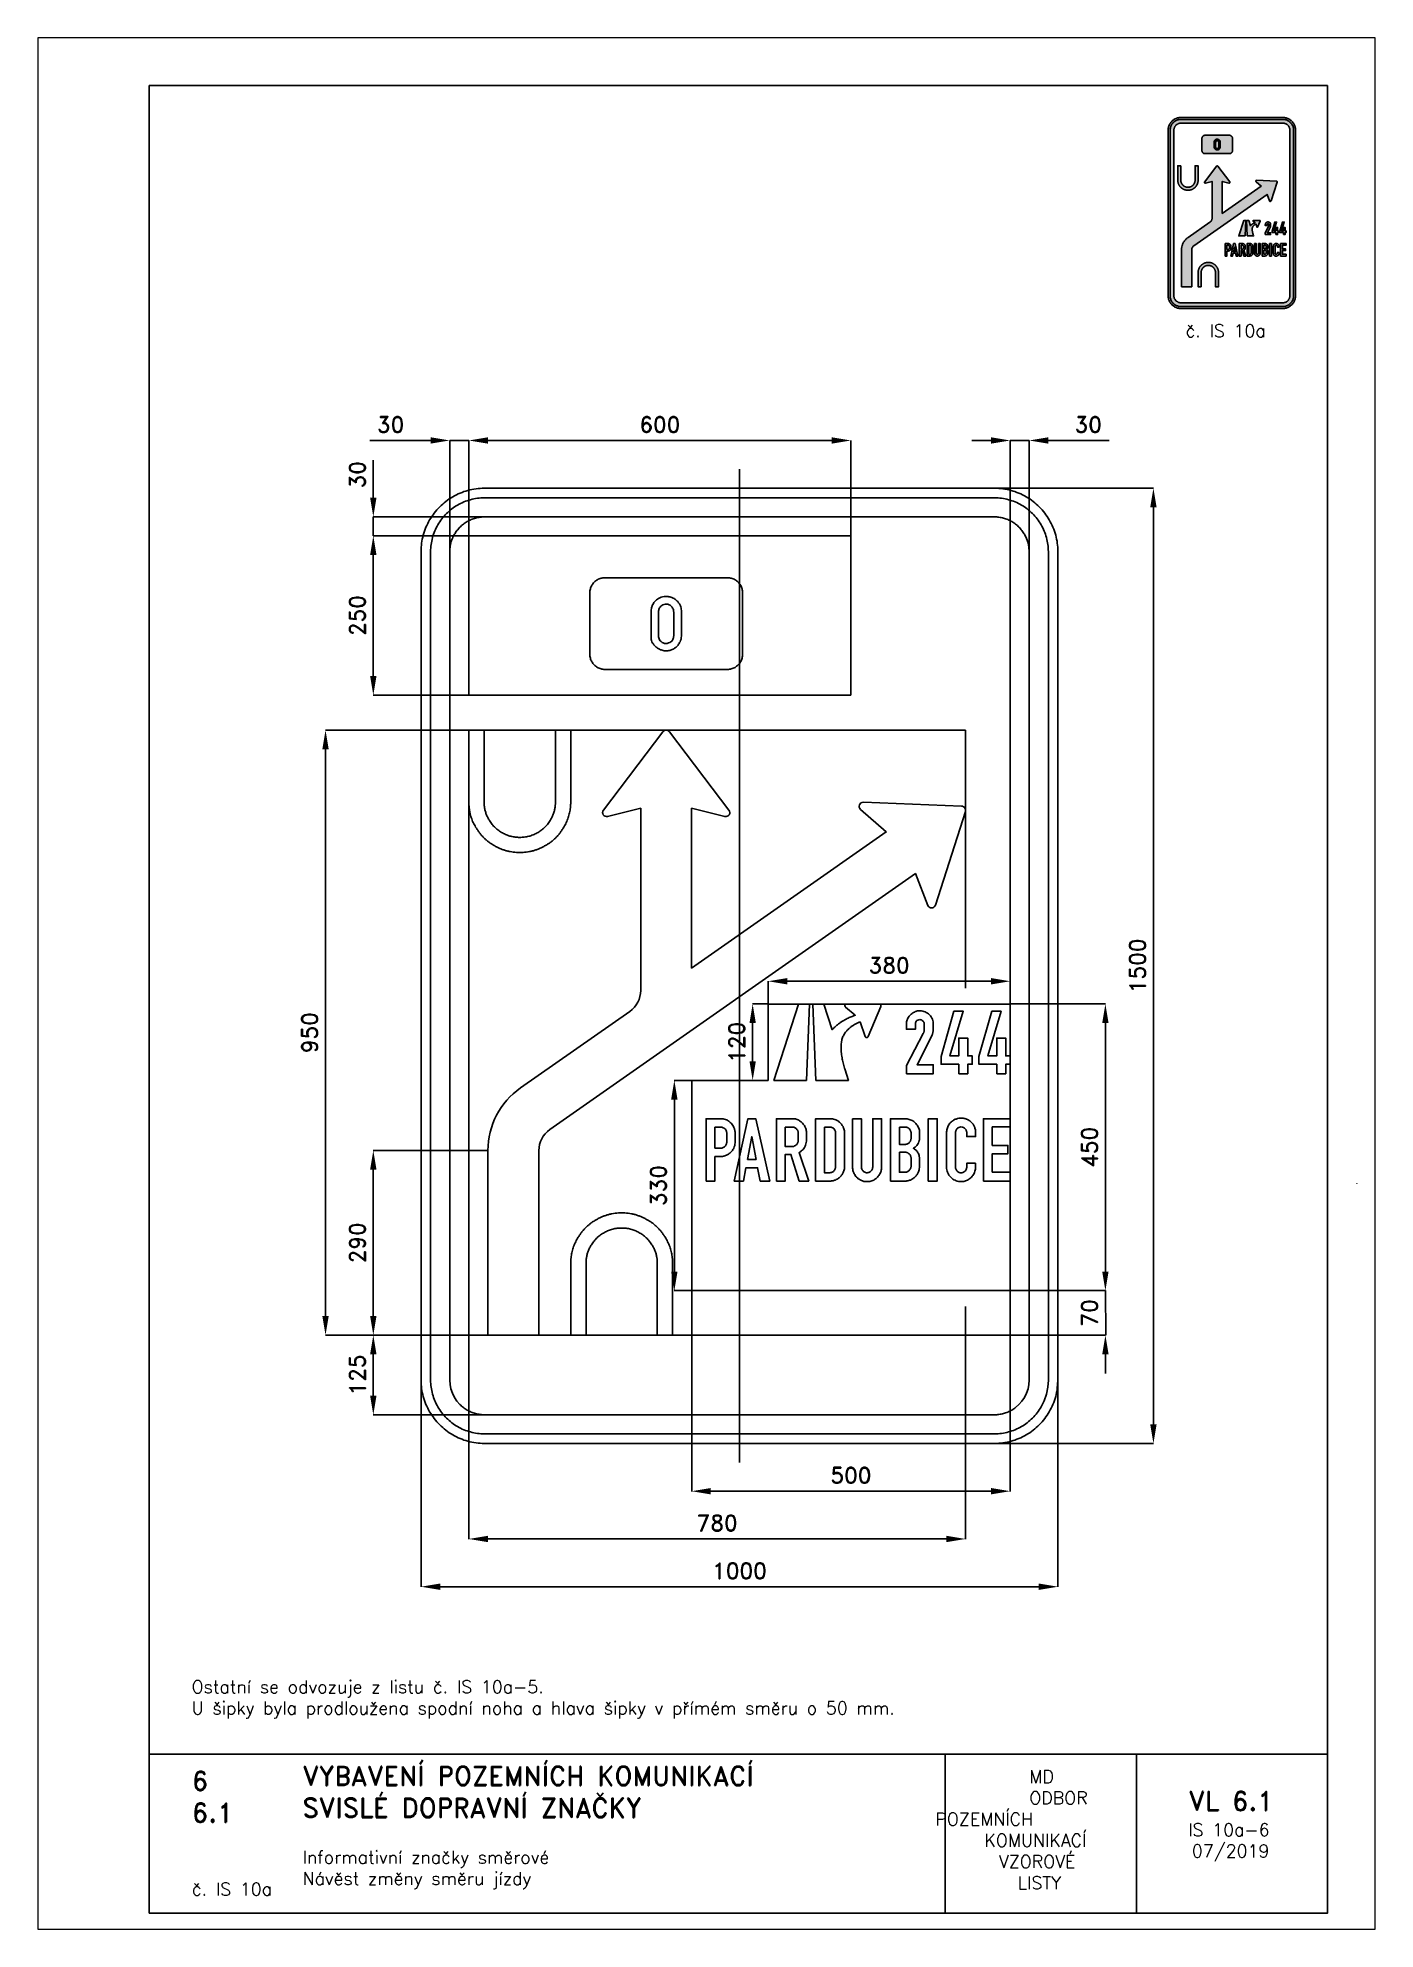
# Paper-space layout 'IS 10a-6' of a CAD drawing. Header units: millimetres. Extents: x 0 to 210, y 0 to 297.
# The model-space entities are those that its viewports show. They can reach past a viewport. Long polylines and large blocks are cut down to what shows.
import ezdxf

# ---------------------------------------------------------------- set-up
doc = ezdxf.new("R2010")
doc.units = ezdxf.units.MM
doc.header["$LTSCALE"] = 5
doc.linetypes.add('ČERCHOVANÁX2', pattern=[2, 1, -0.5, 0, -0.5])
doc.linetypes.add('ČÁRKOVANÁX2', pattern=[1.5, 1, -0.5])
for name, color, linetype in [('Kóty', 2, 'Continuous'), ('Rozpiska', 7, 'Continuous'), ('Značka', 7, 'Continuous')]:
    doc.layers.add(name, color=color, linetype=linetype)
doc.layers.add('Rámeček', color=6, linetype='Continuous', plot=False)
doc.styles.get("Standard").update_dxf_attribs({"font": 'romand.shx', "height": 25})
doc.dimstyles.get("Standard").update_dxf_attribs({"dimtxt": 25, "dimasz": 30, "dimexe": 0.18, "dimexo": 0.0625, "dimgap": 12.5, "dimtad": 1, "dimdec": 0, "dimzin": 0, "dimdsep": 46, "dimtxsty": 'Standard', "dimcen": 0.09, "dimadec": 0, "dimazin": 0, "dimtfac": 1, "dimtdec": 0, "dimtofl": 0, "dimtmove": 0, "dimatfit": 3, "dimfxl": 1, "dimtolj": 1, "dimtzin": 0, "dimarcsym": 0})

psp = doc.layouts.new('IS 10a-6')

# ---------------------------------------------------------------- texts
at = {"layer": 'Rozpiska', "color": 7, "attachment_point": 1}
for s, width, gutter_width, heights, insert, char_height in [('\\pi2.71429;č. IS 10a', 20, 125, [0], (177.5, 252), 2), ('Ostatní se odvozuje z listu č. IS 10a-5.\\PU šipky byla prodloužena spodní noha a hlava šipky v přímém směru o 50 mm.{\\H1.83333x; }', 167.386, 100, [0], (24.15, 39.06), 2), ('6', 149.0422, 100, [0], (24.17, 24.77), 3), ('{\\C6;VYBAVENÍ POZEMNÍCH KOMUNIKACÍ\\P}SVISLÉ DOPRAVNÍ ZNAČKY{\\H1.34524x; }', 149.0422, 100, [0], (41.56, 25.56), 3), ('\\pi14.7414;{\\C6;MD\\P\\pi2.36044;}ODBOR POZEMNÍCH{\\H1.57143x; }\\P\\pi7.69378;KOMUNIKACÍ{\\H1.5x; }\\P\\pi9.97949;{\\C6;VZOROVÉ\\H1.47619x; \\H0.67742x;\\P\\pi12.93187;LISTY\\H1.26984x; }', 33.1018, 100, [0], (140.95, 24.95), 2), ('\\pi1.03113;{\\H1.5x;\\C6;VL 6.1\\P\\pi0.98347;\\H0.66667x;IS 10a-6\\H1.66666x; \\H0.6x;\\P\\pi1.5549;07/2019\\H1.80159x; }', 16.0623, 100, [0], (179.66, 21.61), 2), ('6.1', 149.0422, 100, [0], (24.17, 19.78), 3), ('{\\C6;Informativní značky směrové\\P}Návěst změny směru jízdy{\\H1.83333x; }', 149.0422, 100, [0], (41.56, 12.29), 2), ('{\\C6;č. IS 10a}', 18.3305, 100, [2.67], (24.18, 7.29), 2)]:
    psp.add_mtext_dynamic_manual_height_columns(s, width=width, gutter_width=gutter_width, heights=heights, dxfattribs=dict(at, insert=insert, char_height=char_height))

msp = doc.modelspace()

# ---------------------------------------------------------------- texts
at = {"layer": 'Kóty', "ltscale": 2.5, "insert": (-600, 771.2), "char_height": 25, "attachment_point": 5, "rotation": 90}
msp.add_mtext('\\A1;30', dxfattribs=at)

# ---------------------------------------------------------------- blocks, each defined once
blk = doc.blocks.new('*D0')
at = {"layer": 'Defpoints', "color": 0, "transparency": 16777216}
for p in [(368.1, 750), (337.4, -750), (650, -750)]:
    blk.add_point(p, dxfattribs=at)
at = {"layer": 'Kóty', "color": 0, "lineweight": -2, "transparency": 16777216}
for p, q in [((368.2, 750), (650.2, 750)), ((650, 720), (650, -720)), ((337.5, -750), (650.2, -750))]:
    blk.add_line(p, q, dxfattribs=at)
at = {"layer": 'Kóty', "color": 0, "transparency": 16777216}
for points in [[(645, 720), (655, 720), (650, 750)], [(645, -720), (655, -720), (650, -750)]]:
    blk.add_solid(points, dxfattribs=at)
at = {"layer": 'Kóty', "color": 0, "transparency": 16777216, "insert": (625, 0), "char_height": 25, "attachment_point": 5, "rotation": 90}
blk.add_mtext('\\A1;1500', dxfattribs=at)
blk = doc.blocks.new('*D1')
at = {"layer": 'Defpoints', "color": 0, "transparency": 16777216}
for p in [(-500, -630.9), (500, -630.9), (500, -975)]:
    blk.add_point(p, dxfattribs=at)
at = {"layer": 'Kóty', "color": 0, "lineweight": -2, "transparency": 16777216}
for p, q in [((-500, -630.9), (-500, -975.2)), ((500, -630.9), (500, -975.2)), ((-470, -975), (470, -975))]:
    blk.add_line(p, q, dxfattribs=at)
at = {"layer": 'Kóty', "color": 0, "transparency": 16777216}
for points in [[(-470, -970), (-470, -980), (-500, -975)], [(470, -970), (470, -980), (500, -975)]]:
    blk.add_solid(points, dxfattribs=at)
at = {"layer": 'Kóty', "color": 0, "transparency": 16777216, "insert": (0, -950), "char_height": 25, "attachment_point": 5}
blk.add_mtext('\\A1;1000', dxfattribs=at)
blk = doc.blocks.new('*D2')
at = {"layer": 'Defpoints', "color": 0, "transparency": 16777216}
for p in [(-425, -580), (355, -580), (355, -900)]:
    blk.add_point(p, dxfattribs=at)
at = {"layer": 'Kóty', "color": 0, "lineweight": -2, "transparency": 16777216}
for p, q in [((-425, -580.1), (-425, -900.2)), ((355, -580.1), (355, -900.2)), ((-395, -900), (325, -900))]:
    blk.add_line(p, q, dxfattribs=at)
at = {"layer": 'Kóty', "color": 0, "transparency": 16777216}
for points in [[(-395, -895), (-395, -905), (-425, -900)], [(325, -895), (325, -905), (355, -900)]]:
    blk.add_solid(points, dxfattribs=at)
at = {"layer": 'Kóty', "color": 0, "transparency": 16777216, "insert": (-35, -875), "char_height": 25, "attachment_point": 5}
blk.add_mtext('\\A1;780', dxfattribs=at)
blk = doc.blocks.new('*D4')
at = {"layer": 'Defpoints', "color": 0, "ltscale": 2.5, "transparency": 16777216}
for p in [(175, 825), (-425, 674.999997), (175, 674.999997)]:
    blk.add_point(p, dxfattribs=at)
at = {"layer": 'Kóty', "color": 0, "lineweight": -2, "ltscale": 2.5, "transparency": 16777216}
for p, q in [((-425, 675.062497), (-425, 825.18)), ((-395, 825), (145, 825)), ((175, 675.062497), (175, 825.18))]:
    blk.add_line(p, q, dxfattribs=at)
at = {"layer": 'Kóty', "color": 0, "ltscale": 2.5, "transparency": 16777216}
for points in [[(-395, 830), (-395, 820), (-425, 825)], [(145, 830), (145, 820), (175, 825)]]:
    blk.add_solid(points, dxfattribs=at)
at = {"layer": 'Kóty', "color": 0, "ltscale": 2.5, "transparency": 16777216, "insert": (-125, 850), "char_height": 25, "attachment_point": 5}
blk.add_mtext('\\A1;600', dxfattribs=at)
blk = doc.blocks.new('*D5')
at = {"layer": 'Defpoints', "color": 0, "ltscale": 2.5, "transparency": 16777216}
for p in [(-575, 675.062497), (-425, 675.062497), (-425, 424.999997)]:
    blk.add_point(p, dxfattribs=at)
at = {"layer": 'Kóty', "color": 0, "lineweight": -2, "ltscale": 2.5, "transparency": 16777216}
for p, q in [((-425.0625, 675.062497), (-575.18, 675.062497)), ((-575, 454.999997), (-575, 645.062497)), ((-425.0625, 424.999997), (-575.18, 424.999997))]:
    blk.add_line(p, q, dxfattribs=at)
at = {"layer": 'Kóty', "color": 0, "ltscale": 2.5, "transparency": 16777216}
for points in [[(-580, 645.062497), (-570, 645.062497), (-575, 675.062497)], [(-580, 454.999997), (-570, 454.999997), (-575, 424.999997)]]:
    blk.add_solid(points, dxfattribs=at)
at = {"layer": 'Kóty', "color": 0, "ltscale": 2.5, "transparency": 16777216, "insert": (-600, 550.031247), "char_height": 25, "attachment_point": 5, "rotation": 90}
blk.add_mtext('\\A1;250', dxfattribs=at)
blk = doc.blocks.new('*D6')
at = {"layer": 'Defpoints', "color": 0, "ltscale": 2.5, "transparency": 16777216}
for p in [(455, 825), (455, 631), (425, -59.9)]:
    blk.add_point(p, dxfattribs=at)
at = {"layer": 'Kóty', "color": 0, "lineweight": -2, "ltscale": 2.5, "transparency": 16777216}
for p, q in [((395, 825), (365, 825)), ((425, -59.9), (425, 825.2)), ((455, 631.1), (455, 825.2)), ((485, 825), (580.5, 825))]:
    blk.add_line(p, q, dxfattribs=at)
at = {"layer": 'Kóty', "color": 0, "ltscale": 2.5, "transparency": 16777216}
for points in [[(395, 830), (395, 820), (425, 825)], [(485, 830), (485, 820), (455, 825)]]:
    blk.add_solid(points, dxfattribs=at)
at = {"layer": 'Kóty', "color": 0, "ltscale": 2.5, "transparency": 16777216, "insert": (547.7, 850), "char_height": 25, "attachment_point": 5}
blk.add_mtext('\\A1;30', dxfattribs=at)
blk = doc.blocks.new('*D7')
at = {"layer": 'Defpoints', "color": 0, "ltscale": 2.5, "transparency": 16777216}
for p in [(-455, 825), (-455, 643.3), (-425, 650.5)]:
    blk.add_point(p, dxfattribs=at)
at = {"layer": 'Kóty', "color": 0, "lineweight": -2, "ltscale": 2.5, "transparency": 16777216}
for p, q in [((-485, 825), (-580.5, 825)), ((-455, 643.3), (-455, 825.2)), ((-425, 650.5), (-425, 825.2)), ((-395, 825), (-365, 825))]:
    blk.add_line(p, q, dxfattribs=at)
at = {"layer": 'Kóty', "color": 0, "ltscale": 2.5, "transparency": 16777216}
for points in [[(-485, 830), (-485, 820), (-455, 825)], [(-395, 830), (-395, 820), (-425, 825)]]:
    blk.add_solid(points, dxfattribs=at)
at = {"layer": 'Kóty', "color": 0, "ltscale": 2.5, "transparency": 16777216, "insert": (-547.7, 850), "char_height": 25, "attachment_point": 5}
blk.add_mtext('\\A1;30', dxfattribs=at)
blk = doc.blocks.new('*D8')
at = {"layer": 'Defpoints', "color": 0, "ltscale": 2.5, "transparency": 16777216}
for p in [(-575, -290), (-395, -290), (-395, -580)]:
    blk.add_point(p, dxfattribs=at)
at = {"layer": 'Kóty', "color": 0, "lineweight": -2, "ltscale": 2.5, "transparency": 16777216}
for p, q in [((-395.1, -290), (-575.2, -290)), ((-575, -550), (-575, -320)), ((-395.1, -580), (-575.2, -580))]:
    blk.add_line(p, q, dxfattribs=at)
at = {"layer": 'Kóty', "color": 0, "ltscale": 2.5, "transparency": 16777216}
for points in [[(-580, -320), (-570, -320), (-575, -290)], [(-580, -550), (-570, -550), (-575, -580)]]:
    blk.add_solid(points, dxfattribs=at)
at = {"layer": 'Kóty', "color": 0, "ltscale": 2.5, "transparency": 16777216, "insert": (-600, -435), "char_height": 25, "attachment_point": 5, "rotation": 90}
blk.add_mtext('\\A1;290', dxfattribs=at)
blk = doc.blocks.new('*D9')
at = {"layer": 'Defpoints', "color": 0, "ltscale": 2.5, "transparency": 16777216}
for p in [(-650, 370), (-395, 370), (-395, -580)]:
    blk.add_point(p, dxfattribs=at)
at = {"layer": 'Kóty', "color": 0, "lineweight": -2, "ltscale": 2.5, "transparency": 16777216}
for p, q in [((-395.1, 370), (-650.2, 370)), ((-650, -550), (-650, 340)), ((-395.1, -580), (-650.2, -580))]:
    blk.add_line(p, q, dxfattribs=at)
at = {"layer": 'Kóty', "color": 0, "ltscale": 2.5, "transparency": 16777216}
for points in [[(-655, 340), (-645, 340), (-650, 370)], [(-655, -550), (-645, -550), (-650, -580)]]:
    blk.add_solid(points, dxfattribs=at)
at = {"layer": 'Kóty', "color": 0, "ltscale": 2.5, "transparency": 16777216, "insert": (-675, -105), "char_height": 25, "attachment_point": 5, "rotation": 90}
blk.add_mtext('\\A1;950', dxfattribs=at)
blk = doc.blocks.new('*D10')
at = {"layer": 'Defpoints', "color": 0, "ltscale": 2.5, "transparency": 16777216}
for p in [(-395.1, -580), (-575, -705), (-395, -705)]:
    blk.add_point(p, dxfattribs=at)
at = {"layer": 'Kóty', "color": 0, "lineweight": -2, "ltscale": 2.5, "transparency": 16777216}
for p, q in [((-395.1, -580), (-575.2, -580)), ((-575, -610), (-575, -675)), ((-395.1, -705), (-575.2, -705))]:
    blk.add_line(p, q, dxfattribs=at)
at = {"layer": 'Kóty', "color": 0, "ltscale": 2.5, "transparency": 16777216}
for points in [[(-580, -610), (-570, -610), (-575, -580)], [(-580, -675), (-570, -675), (-575, -705)]]:
    blk.add_solid(points, dxfattribs=at)
at = {"layer": 'Kóty', "color": 0, "ltscale": 2.5, "transparency": 16777216, "insert": (-600, -642.5), "char_height": 25, "attachment_point": 5, "rotation": 90}
blk.add_mtext('\\A1;125', dxfattribs=at)
blk = doc.blocks.new('*D11')
at = {"layer": 'Defpoints', "color": 0, "ltscale": 2.5, "transparency": 16777216}
for p in [(-75, -510), (425, -510), (425, -825)]:
    blk.add_point(p, dxfattribs=at)
at = {"layer": 'Kóty', "color": 0, "lineweight": -2, "ltscale": 2.5, "transparency": 16777216}
for p, q in [((-75, -510.1), (-75, -825.2)), ((425, -510.1), (425, -825.2)), ((-45, -825), (395, -825))]:
    blk.add_line(p, q, dxfattribs=at)
at = {"layer": 'Kóty', "color": 0, "ltscale": 2.5, "transparency": 16777216}
for points in [[(-45, -820), (-45, -830), (-75, -825)], [(395, -820), (395, -830), (425, -825)]]:
    blk.add_solid(points, dxfattribs=at)
at = {"layer": 'Kóty', "color": 0, "ltscale": 2.5, "transparency": 16777216, "insert": (175, -800), "char_height": 25, "attachment_point": 5}
blk.add_mtext('\\A1;500', dxfattribs=at)
blk = doc.blocks.new('*D12')
at = {"layer": 'Defpoints', "color": 0, "ltscale": 2.5, "transparency": 16777216}
for p in [(425, -24.2), (45, -60), (425, -60)]:
    blk.add_point(p, dxfattribs=at)
at = {"layer": 'Kóty', "color": 0, "lineweight": -2, "ltscale": 2.5, "transparency": 16777216}
for p, q in [((45, -59.9), (45, -24)), ((75, -24.2), (395, -24.2)), ((425, -59.9), (425, -24))]:
    blk.add_line(p, q, dxfattribs=at)
at = {"layer": 'Kóty', "color": 0, "ltscale": 2.5, "transparency": 16777216}
for points in [[(75, -19.2), (75, -29.2), (45, -24.2)], [(395, -19.2), (395, -29.2), (425, -24.2)]]:
    blk.add_solid(points, dxfattribs=at)
at = {"layer": 'Kóty', "color": 0, "ltscale": 2.5, "transparency": 16777216, "insert": (235, 0.8), "char_height": 25, "attachment_point": 5}
blk.add_mtext('\\A1;380', dxfattribs=at)
blk = doc.blocks.new('*D13')
at = {"layer": 'Defpoints', "color": 0, "ltscale": 2.5, "transparency": 16777216}
for p in [(425, -510), (574.6, -510), (355, -580)]:
    blk.add_point(p, dxfattribs=at)
at = {"layer": 'Kóty', "color": 0, "lineweight": -2, "ltscale": 2.5, "transparency": 16777216}
for p, q in [((574.6, -480), (574.6, -450)), ((425.1, -510), (574.8, -510)), ((355.1, -580), (574.8, -580)), ((574.6, -610), (574.6, -640))]:
    blk.add_line(p, q, dxfattribs=at)
at = {"layer": 'Kóty', "color": 0, "ltscale": 2.5, "transparency": 16777216}
for points in [[(569.6, -480), (579.6, -480), (574.6, -510)], [(569.6, -610), (579.6, -610), (574.6, -580)]]:
    blk.add_solid(points, dxfattribs=at)
at = {"layer": 'Kóty', "color": 0, "ltscale": 2.5, "transparency": 16777216, "insert": (549.6, -545), "char_height": 25, "attachment_point": 5, "rotation": 90}
blk.add_mtext('\\A1;70', dxfattribs=at)
blk = doc.blocks.new('*D14')
at = {"layer": 'Defpoints', "color": 0, "ltscale": 2.5, "transparency": 16777216}
for p in [(-75, -180), (-102.3, -510), (-75, -510)]:
    blk.add_point(p, dxfattribs=at)
at = {"layer": 'Kóty', "color": 0, "lineweight": -2, "ltscale": 2.5, "transparency": 16777216}
for p, q in [((-75.1, -180), (-102.5, -180)), ((-102.3, -210), (-102.3, -480)), ((-75.1, -510), (-102.5, -510))]:
    blk.add_line(p, q, dxfattribs=at)
at = {"layer": 'Kóty', "color": 0, "ltscale": 2.5, "transparency": 16777216}
for points in [[(-107.3, -210), (-97.3, -210), (-102.3, -180)], [(-107.3, -480), (-97.3, -480), (-102.3, -510)]]:
    blk.add_solid(points, dxfattribs=at)
at = {"layer": 'Kóty', "color": 0, "ltscale": 2.5, "transparency": 16777216, "insert": (-127.3, -345), "char_height": 25, "attachment_point": 5, "rotation": 90}
blk.add_mtext('\\A1;330', dxfattribs=at)
blk = doc.blocks.new('*D15')
at = {"layer": 'Defpoints', "color": 0, "ltscale": 2.5, "transparency": 16777216}
for p in [(20.7, -59.9), (45, -59.9), (45, -180)]:
    blk.add_point(p, dxfattribs=at)
at = {"layer": 'Kóty', "color": 0, "lineweight": -2, "ltscale": 2.5, "transparency": 16777216}
for p, q in [((44.9, -59.9), (20.6, -59.9)), ((20.7, -150), (20.7, -89.9)), ((44.9, -180), (20.6, -180))]:
    blk.add_line(p, q, dxfattribs=at)
at = {"layer": 'Kóty', "color": 0, "ltscale": 2.5, "transparency": 16777216}
for points in [[(15.7, -89.9), (25.7, -89.9), (20.7, -59.9)], [(15.7, -150), (25.7, -150), (20.7, -180)]]:
    blk.add_solid(points, dxfattribs=at)
at = {"layer": 'Kóty', "color": 0, "ltscale": 2.5, "transparency": 16777216, "insert": (-4.3, -120), "char_height": 25, "attachment_point": 5, "rotation": 90}
blk.add_mtext('\\A1;120', dxfattribs=at)
blk = doc.blocks.new('*D16')
at = {"layer": 'Defpoints', "color": 0, "ltscale": 2.5, "transparency": 16777216}
for p in [(425, -59.9), (574.6, -59.9), (425, -510)]:
    blk.add_point(p, dxfattribs=at)
at = {"layer": 'Kóty', "color": 0, "lineweight": -2, "ltscale": 2.5, "transparency": 16777216}
for p, q in [((425.1, -59.9), (574.8, -59.9)), ((574.6, -480), (574.6, -89.9)), ((425.1, -510), (574.8, -510))]:
    blk.add_line(p, q, dxfattribs=at)
at = {"layer": 'Kóty', "color": 0, "ltscale": 2.5, "transparency": 16777216}
for points in [[(569.6, -89.9), (579.6, -89.9), (574.6, -59.9)], [(569.6, -480), (579.6, -480), (574.6, -510)]]:
    blk.add_solid(points, dxfattribs=at)
at = {"layer": 'Kóty', "color": 0, "ltscale": 2.5, "transparency": 16777216, "insert": (549.6, -284.9), "char_height": 25, "attachment_point": 5, "rotation": 90}
blk.add_mtext('\\A1;450', dxfattribs=at)

# ---------------------------------------------------------------- dimensions: what is measured, and where the dimension line sits
at = {"layer": 'Kóty', "ltscale": 2.5}
for base, p1, p2, picture, middle in [((-455, 825), (-425, 650.5), (-455, 643.3), '*D7', (-547.7, 850)), ((175, 825), (-425, 675), (175, 675), '*D4', (-125, 850)), ((455, 825), (425, -59.9), (455, 631), '*D6', (547.7, 850)), ((425, -24.2), (45, -60), (425, -60), '*D12', (235, 0.8)), ((425, -825), (-75, -510), (425, -510), '*D11', (175, -800))]:
    dim = msp.add_linear_dim(base=base, p1=p1, p2=p2, dimstyle='Standard', dxfattribs=at)
    dim.commit()
    dim.dimension.update_dxf_attribs({"geometry": picture, "text_midpoint": middle})
at = {"layer": 'Kóty'}
dim = msp.add_linear_dim(base=(650, -750), p1=(368.1, 750), p2=(337.4, -750), angle=90, dimstyle='Standard', dxfattribs=at)
dim.commit()
dim.dimension.update_dxf_attribs({"geometry": '*D0', "text_midpoint": (625, 0)})
at = {"layer": 'Kóty', "ltscale": 2.5}
for base, p1, p2, picture, middle in [((-575, 675.1), (-425, 425), (-425, 675.1), '*D5', (-600, 550)), ((-650, 370), (-395, -580), (-395, 370), '*D9', (-675, -105)), ((20.7, -59.9), (45, -180), (45, -59.9), '*D15', (-4.3, -120)), ((574.6, -59.9), (425, -510), (425, -59.9), '*D16', (549.6, -284.9)), ((-102.3, -510), (-75, -180), (-75, -510), '*D14', (-127.3, -345)), ((-575, -290), (-395, -580), (-395, -290), '*D8', (-600, -435)), ((574.6, -510), (355, -580), (425, -510), '*D13', (549.6, -545)), ((-575, -705), (-395.1, -580), (-395, -705), '*D10', (-600, -642.5))]:
    dim = msp.add_linear_dim(base=base, p1=p1, p2=p2, angle=90, dimstyle='Standard', dxfattribs=at)
    dim.commit()
    dim.dimension.update_dxf_attribs({"geometry": picture, "text_midpoint": middle})
at = {"layer": 'Kóty'}
for base, p1, p2, picture, middle in [((355, -900), (-425, -580), (355, -580), '*D2', (-35, -875)), ((500, -975), (-500, -630.9), (500, -630.9), '*D1', (0, -950))]:
    dim = msp.add_linear_dim(base=base, p1=p1, p2=p2, dimstyle='Standard', dxfattribs=at)
    dim.commit()
    dim.dimension.update_dxf_attribs({"geometry": picture, "text_midpoint": middle})

# ---------------------------------------------------------------- linework, layer by layer
at = {"layer": 'Kóty', "ltscale": 2.5}
for p, q in [((-575, 735), (-575, 793.9)), ((-381.2, 705), (-575.2, 705)), ((-575, 645), (-575, 615))]:
    msp.add_line(p, q, dxfattribs=at)
for points in [[(-455, 825), (-425, 825)], [(425, 825), (455, 825)], [(-575, 675.1), (-575, 705)], [(575.2, -580), (574.6, -510)]]:
    msp.add_lwpolyline(points, dxfattribs=at)
for points in [[(-580, 735), (-570, 735), (-575, 705)], [(-580, 645), (-570, 645), (-575, 675)]]:
    msp.add_solid(points, dxfattribs=at)
at = {"layer": 'Značka', "color": 5}
msp.add_line((969.6, -341.7), (969.6, -341.1), dxfattribs=at)
at = {"layer": 'Značka', "color": 6, "linetype": 'ČERCHOVANÁX2', "ltscale": 5}
msp.add_lwpolyline([(0, -780), (0, 780)], dxfattribs=at)
at = {"layer": 'Značka', "color": 5}
for points in [[(-400, -750), (-400.4, -750), (-400.8, -750, -0.03218), (-413.7, -749.1, -0.035447), (-426.4, -746.5, -0.036269), (-438.7, -742.3, -0.034413), (-450.2, -736.5, -0.033724), (-461, -729.3, -0.034096), (-470.7, -720.7, -0.034201), (-479.3, -711, -0.034242), (-486.5, -700.2, -0.034027), (-492.3, -688.7, -0.033407), (-496.5, -676.4, -0.034138), (-499.1, -663.7, -0.036736), (-500, -650.8), (-500, -650.4), (-500, -650), (-500, 650), (-500, 650.4), (-500, 650.8, -0.032199), (-499.1, 663.7, -0.035434), (-496.5, 676.4, -0.036246), (-492.3, 688.7, -0.034408), (-486.5, 700.2, -0.03372), (-479.3, 711, -0.034084), (-470.7, 720.7, -0.034214), (-461, 729.3, -0.034232), (-450.2, 736.5, -0.034051), (-438.7, 742.3, -0.033413), (-426.4, 746.5, -0.034126), (-413.7, 749.1, -0.036746), (-400.8, 750), (-400.4, 750), (-400, 750), (400, 750), (400.4, 750), (400.8, 750, -0.032171), (413.7, 749.1, -0.035444), (426.4, 746.5, -0.036278), (438.7, 742.3, -0.034417), (450.2, 736.5, -0.033715), (461, 729.3, -0.034079), (470.7, 720.7, -0.034187), (479.3, 711, -0.03426), (486.5, 700.2, -0.034014), (492.3, 688.7, -0.033389), (496.5, 676.4, -0.034103), (499.1, 663.7, -0.036699), (500, 650.8), (500, 650.4), (500, 650), (500, -650), (500, -650.4), (500, -650.8), (499.1, -663.7, -0.035396), (496.5, -676.4, -0.036246), (492.3, -688.7, -0.034407), (486.5, -700.2, -0.033692), (479.3, -711, -0.034079), (470.7, -720.7, -0.034227), (461, -729.3, -0.034227), (450.2, -736.5, -0.034044), (438.6, -742.3, -0.033411), (426.4, -746.5, -0.034138), (413.7, -749.1, -0.036742), (400.8, -750, -0.00088), (400.4, -750), (400, -750), (-400, -750)], [(-400, -735), (-400.3, -735), (-400.7, -735, -0.03218), (-411.6, -734.2, -0.035444), (-422.4, -732, -0.036264), (-432.9, -728.5, -0.034414), (-442.7, -723.5, -0.03373), (-451.8, -717.4, -0.034078), (-460.1, -710.1, -0.034203), (-467.4, -701.9, -0.03421), (-473.5, -692.7, -0.034032), (-478.4, -682.9, -0.03343), (-482, -672.4, -0.034153), (-484.3, -661.6, -0.036756), (-485, -650.7), (-485, -650.3), (-485, -650), (-485, 650), (-485, 650.3), (-485, 650.7, -0.032175), (-484.2, 661.6, -0.03544), (-482, 672.4, -0.036282), (-478.5, 682.9, -0.034427), (-473.5, 692.7, -0.033712), (-467.4, 701.8, -0.034106), (-460.1, 710.1, -0.034205), (-451.9, 717.4, -0.034218), (-442.7, 723.5, -0.034037), (-432.8, 728.4, -0.033414), (-422.4, 732, -0.034119), (-411.6, 734.3, -0.036747), (-400.7, 735), (-400.3, 735), (-400, 735), (400, 735), (400.3, 735), (400.7, 735, -0.032173), (411.6, 734.2, -0.03544), (422.4, 732, -0.036264), (432.9, 728.5, -0.034392), (442.7, 723.5, -0.033741), (451.9, 717.4, -0.034102), (460.1, 710.1, -0.03422), (467.4, 701.9, -0.034175), (473.5, 692.7, -0.034047), (478.4, 682.8, -0.033428), (482, 672.4, -0.034198), (484.3, 661.6, -0.036779), (485, 650.7), (485, 650.3), (485, 650), (485, -650), (485, -650.3), (485, -650.7), (484.2, -661.6), (482, -672.4), (478.5, -682.9), (473.5, -692.7, -0.033691), (467.4, -701.9, -0.034079), (460.1, -710.1, -0.034232), (451.9, -717.4, -0.034207), (442.7, -723.5, -0.034029), (432.9, -728.4, -0.033433), (422.4, -732, -0.034131), (411.6, -734.3, -0.036744), (400.7, -735, -0.000888), (400.3, -735), (400, -735), (-400, -735)], [(-400, -705), (400, -705), (400.2, -705), (400.4, -705, 0.032178), (407.5, -704.5, 0.035432), (414.5, -703.1, 0.036276), (421.3, -700.8, 0.03445), (427.6, -697.6, 0.03373), (433.6, -693.6), (438.9, -688.9), (443.6, -683.6), (447.6, -677.6), (450.8, -671.3), (453.1, -664.5), (454.5, -657.5), (455, -650.4), (455, -650.2), (455, -650), (455, 650), (455, 650.2), (455, 650.4), (454.5, 657.5), (453.1, 664.5), (450.8, 671.3), (447.6, 677.6, 0.033682), (443.6, 683.5, 0.034088), (438.9, 688.9, 0.034173), (433.6, 693.6, 0.034196), (427.6, 697.6, 0.034078), (421.3, 700.8, 0.033414), (414.5, 703, 0.034122), (407.5, 704.5, 0.036736), (400.4, 705), (400.2, 705), (400, 705), (-400, 705), (-400.2, 705), (-400.4, 705, 0.032204), (-407.5, 704.5, 0.035473), (-414.5, 703, 0.036275), (-421.3, 700.8, 0.034429), (-427.6, 697.6, 0.033729), (-433.6, 693.6, 0.034102), (-438.9, 688.9, 0.034244), (-443.6, 683.5, 0.034202), (-447.6, 677.6, 0.034015), (-450.8, 671.3, 0.033441), (-453.1, 664.5, 0.034173), (-454.5, 657.5, 0.03676), (-455, 650.4), (-455, 650.2), (-455, 650), (-455, -650), (-455, -650.2), (-455, -650.4), (-454.5, -657.5), (-453.1, -664.5), (-450.8, -671.3), (-447.6, -677.6), (-443.6, -683.6), (-438.9, -688.9, 0.034201), (-433.6, -693.6, 0.034224), (-427.6, -697.6, 0.034056), (-421.3, -700.7, 0.03342), (-414.5, -703.1, 0.034122), (-407.5, -704.5, 0.036743), (-400.4, -705), (-400.2, -705), (-400, -705)], [(-211.1, 465.5), (-211.2, 465.5), (-211.3, 465.5, -0.03218), (-214.4, 465.7, -0.035443), (-217.4, 466.4, -0.036267), (-220.4, 467.3, -0.034421), (-223.1, 468.7, -0.033721), (-225.7, 470.5, -0.034085), (-228.1, 472.5, -0.034209), (-230.1, 474.9, -0.034229), (-231.8, 477.4, -0.034044), (-233.2, 480.2, -0.033412), (-234.2, 483.2, -0.034127), (-234.9, 486.2, -0.036745), (-235.1, 489.3), (-235.1, 489.4), (-235.1, 489.5), (-235.1, 585.5), (-235.1, 585.6), (-235.1, 585.7, -0.03218), (-234.9, 588.8, -0.035443), (-234.2, 591.8, -0.036267), (-233.2, 594.8, -0.034421), (-231.8, 597.6, -0.033721), (-230.1, 600.1, -0.034085), (-228.1, 602.5, -0.034209), (-225.7, 604.5, -0.034229), (-223.1, 606.3, -0.034044), (-220.4, 607.6, -0.033412), (-217.4, 608.6, -0.034127), (-214.4, 609.3, -0.036745), (-211.3, 609.5), (-211.2, 609.5), (-211.1, 609.5), (-19.1, 609.5), (-19, 609.5), (-18.9, 609.5, -0.03218), (-15.8, 609.3, -0.035443), (-12.8, 608.6, -0.036267), (-9.8, 607.7, -0.034421), (-7, 606.3, -0.033721), (-4.5, 604.5, -0.034085), (-2.1, 602.5, -0.034209), (-0.1, 600.1, -0.034229), (1.7, 597.6, -0.034044), (3.1, 594.8, -0.033412), (4.1, 591.8, -0.034127), (4.7, 588.8, -0.036745), (4.9, 585.7), (4.9, 585.6), (4.9, 585.5), (4.9, 489.5), (4.9, 489.4), (4.9, 489.3, -0.03218), (4.7, 486.2, -0.035443), (4.1, 483.2, -0.036267), (3.1, 480.2, -0.034421), (1.7, 477.4, -0.033721), (-0.1, 474.9, -0.034085), (-2.1, 472.5, -0.034209), (-4.5, 470.5, -0.034229), (-7, 468.7, -0.034044), (-9.8, 467.4, -0.033412), (-12.8, 466.4, -0.034127), (-15.8, 465.7, -0.036745), (-18.9, 465.5), (-19, 465.5), (-19.1, 465.5), (-211.1, 465.5)], [(-138.9, 555.2), (-138.9, 555.9, -0.005947), (-138.9, 556.7, -0.049019), (-138.4, 561.3, -0.049992), (-136.9, 565.7, -0.079537), (-133.1, 572, -0.089087), (-127.4, 576.7, -0.059796), (-123, 578.8, -0.052018), (-118.4, 579.8, -0.062017), (-112.2, 579.8, -0.0645), (-106.3, 578.2, -0.055438), (-101.7, 576, -0.055485), (-97.8, 572.7, -0.051112), (-94.9, 569.2, -0.054897), (-92.8, 565.2, -0.045234), (-91.7, 561.8, -0.045981), (-91.3, 558.2, -0.0123), (-91.2, 556.9, -0.004103), (-91.3, 555.7), (-91.3, 519.1), (-91.3, 518.3, -0.006906), (-91.3, 517.6, -0.051777), (-91.8, 513.2, -0.049693), (-93.3, 509, -0.066796), (-96.4, 503.8, -0.065906), (-100.8, 499.5, -0.061099), (-105.5, 496.6, -0.064143), (-110.8, 495, -0.069662), (-116.9, 494.7, -0.067451), (-122.9, 496, -0.056809), (-127.7, 498.3, -0.049588), (-131.9, 501.5, -0.048055), (-135.1, 505, -0.06588), (-137.4, 509, -0.054767), (-138.5, 512.7, -0.042362), (-138.9, 516.6, -0.009254), (-138.9, 517.8, -0.003103), (-138.9, 519.1), (-138.9, 555.2)], [(-127.4, 555.2), (-127.4, 519.1), (-127.4, 518.6, 0.009635), (-127.4, 518.1, 0.07387), (-126.8, 515, 0.059521), (-125.4, 512, 0.070725), (-123, 509.1, 0.09458), (-119.9, 507, 0.108402), (-115.7, 506.2, 0.087553), (-111.3, 507, 0.078159), (-107.9, 508.8, 0.088168), (-105.3, 511.5, 0.061769), (-104.1, 513.8, 0.061186), (-103.5, 516.3, 0.025182), (-103.3, 517.7, 0.008386), (-103.3, 519.1), (-103.3, 555.2, 0.005497), (-103.4, 556.4, 0.016502), (-103.5, 557.5, 0.058317), (-104.3, 560.5, 0.064725), (-105.8, 563.2, 0.088091), (-108.7, 566.1, 0.09789), (-112.3, 567.7, 0.099844), (-116.4, 568, 0.088272), (-120.4, 566.7, 0.074159), (-123.3, 564.7, 0.075675), (-125.4, 562, 0.052597), (-126.5, 559.8, 0.046075), (-127.1, 557.3, 0.014324), (-127.3, 556.3, 0.004786), (-127.4, 555.2)], [(-401, 370), (-401, 254.7), (-401, 254.5), (-401, 254.4), (-400.9, 253.8), (-400.9, 253.3), (-400.8, 252.6), (-400.7, 251.8), (-400.7, 251.1), (-400.6, 250.4), (-400.5, 249.7), (-400.4, 249, 0.013693), (-399.9, 246.3, 0.014643), (-399.3, 243.5, 0.01467), (-398.5, 240.8, 0.013738), (-397.6, 238.1, 0.014012), (-396.5, 235.5, 0.015379), (-395.3, 232.9, 0.014068), (-394, 230.4, 0.010027), (-392.5, 228, 0.012528), (-390.5, 225, 0.017668), (-388.4, 222.2, 0.019178), (-386.1, 219.5, 0.017097), (-383.6, 217, 0.01702), (-380.9, 214.6, 0.018938), (-378.1, 212.5, 0.017579), (-375.2, 210.5, 0.012894), (-372.1, 208.7, 0.01288), (-369, 207.1, 0.017544), (-365.8, 205.6, 0.018903), (-362.4, 204.4, 0.017011), (-359, 203.4, 0.016935), (-355.6, 202.7, 0.018655), (-352.1, 202.1, 0.01745), (-348.5, 201.8, 0.013277), (-345, 201.7, 0.013261), (-341.5, 201.8, 0.017396), (-337.9, 202.1, 0.018602), (-334.4, 202.7, 0.016926), (-331, 203.4, 0.016923), (-327.6, 204.4, 0.018624), (-324.2, 205.7, 0.017501), (-321, 207.1, 0.013511), (-317.9, 208.7, 0.0135), (-314.8, 210.5, 0.017478), (-311.9, 212.5, 0.018562), (-309.1, 214.7, 0.016795), (-306.4, 217, 0.016758), (-303.9, 219.5, 0.018395), (-301.6, 222.2, 0.017036), (-299.5, 225, 0.012644), (-297.5, 228, 0.010245), (-296, 230.4, 0.013927), (-294.7, 232.9, 0.015213), (-293.4, 235.5, 0.014138), (-292.4, 238.1, 0.014584), (-291.4, 240.8, 0.016766), (-290.7, 243.5, 0.0155), (-290.1, 246.3, 0.010789), (-289.6, 249), (-289.5, 249.7, 0.003153), (-289.4, 250.4, 0.003124), (-289.3, 251.1), (-289.3, 251.8), (-289.2, 252.6), (-289.1, 253.3), (-289.1, 253.8), (-289, 254.4), (-289, 254.5), (-289, 254.7), (-289, 370), (-265, 370), (-265, 254.7), (-265, 254.5), (-265, 254.3), (-265.1, 253.4), (-265.2, 252.6), (-265.2, 251.6), (-265.3, 250.6, -0.002159), (-265.4, 249.6, -0.002583), (-265.5, 248.6, -0.002942), (-265.6, 247.6, -0.003236), (-265.8, 246.5, -0.013905), (-266.4, 242.5, -0.014783), (-267.3, 238.5, -0.014776), (-268.3, 234.6, -0.013848), (-269.6, 230.8, -0.014139), (-271.1, 226.9, -0.015533), (-272.8, 223.2, -0.014197), (-274.7, 219.6, -0.010076), (-276.8, 216.1, -0.012587), (-279.6, 211.8, -0.017809), (-282.6, 207.7, -0.019373), (-285.9, 203.8, -0.017322), (-289.5, 200.2, -0.017245), (-293.3, 196.7, -0.019145), (-297.3, 193.6, -0.017714), (-301.5, 190.8, -0.0129), (-306, 188.2, -0.012883), (-310.5, 185.8, -0.017664), (-315.1, 183.7, -0.019117), (-319.9, 181.9, -0.0173), (-324.8, 180.4, -0.017214), (-329.8, 179.3, -0.01885), (-334.8, 178.5, -0.017574), (-339.9, 178.1, -0.013339), (-345, 178, -0.013329), (-350.1, 178.1, -0.017536), (-355.2, 178.6, -0.018793), (-360.2, 179.3, -0.01715), (-365.2, 180.5, -0.017149), (-370.1, 181.9, -0.018821), (-374.9, 183.7, -0.017637), (-379.5, 185.8, -0.013552), (-384, 188.2, -0.01354), (-388.4, 190.8, -0.017618), (-392.7, 193.6, -0.01876), (-396.7, 196.8, -0.01701), (-400.5, 200.2, -0.016973), (-404, 203.8, -0.018582), (-407.3, 207.7, -0.017173), (-410.4, 211.8, -0.012709), (-413.2, 216.1, -0.0103), (-415.3, 219.6, -0.014054), (-417.2, 223.2, -0.015364), (-419, 226.9, -0.014269), (-420.5, 230.8, -0.0147), (-421.8, 234.6, -0.016889), (-422.8, 238.5, -0.015648), (-423.6, 242.5, -0.010982), (-424.2, 246.5, -0.002513), (-424.4, 247.6, -0.003185), (-424.5, 248.6, -0.003143), (-424.6, 249.6, -0.002389), (-424.7, 250.6), (-424.8, 251.6), (-424.8, 252.6), (-424.9, 253.4), (-425, 254.3), (-425, 254.5), (-425, 254.7), (-425, 370), (-401, 370)], [(119.8, -180), (115.4, -60), (132.6, -60), (145.6, -100.4, -0.00052), (146, -100, -0.00156), (146.5, -99.5, -0.014816), (149.7, -96.2, -0.015522), (153.1, -93.2, -0.014803), (156.5, -90.5, -0.014248), (160, -88, -0.014107), (163.7, -85.7, -0.014422), (167.4, -83.6, -0.011451), (170.5, -82, -0.01096), (173.7, -80.6, -0.012106), (177.1, -79.3, -0.013496), (180.6, -78.1), (181.3, -77.9), (181.9, -77.7), (166.4, -64.7), (166.4, -64.7), (166.4, -64.7, -0.01999), (166.2, -64.5, -0.024538), (166.1, -64.3, -0.024319), (165.9, -64.1, -0.022432), (165.8, -63.9, -0.021674), (165.7, -63.7, -0.022023), (165.7, -63.5, -0.017952), (165.6, -63.3, -0.018176), (165.6, -63.2, -0.019295), (165.5, -63, -0.018881), (165.5, -62.8), (165.5, -62.7), (165.5, -62.7), (165.5, -62.6), (165.5, -62.6), (165.5, -62.4), (165.6, -62.3, -0.029699), (165.6, -62, -0.031453), (165.7, -61.7, -0.041621), (165.9, -61.3, -0.041085), (166.2, -61, -0.040527), (166.4, -60.7, -0.04046), (166.8, -60.4, -0.032598), (167.1, -60.3, -0.031704), (167.4, -60.1, -0.036133), (167.7, -60, -0.041044), (168.1, -60), (168.2, -60), (168.2, -60), (219.5, -60), (219.6, -60), (219.7, -60, -0.044672), (220.1, -60.1, -0.045657), (220.6, -60.2, -0.042295), (220.9, -60.4, -0.040554), (221.3, -60.6, -0.039807), (221.6, -60.9, -0.040888), (221.8, -61.2, -0.033174), (222, -61.5, -0.031882), (222.1, -61.8, -0.041625), (222.2, -62.3, -0.045519), (222.2, -62.7), (222.2, -62.8), (222.2, -63), (222.2, -63.1), (222.2, -63.2), (222.2, -63.3), (222.2, -63.4), (222.1, -63.5), (222.1, -63.6), (222.1, -63.6, -0.014583), (222, -63.7), (222, -63.7), (222, -63.8), (202.2, -111.1), (202.1, -111.1), (202.1, -111.1, -0.033485), (202, -111.4, -0.034239), (201.8, -111.7, -0.031827), (201.6, -112, -0.03043), (201.3, -112.2, -0.029929), (201.1, -112.3, -0.030597), (200.8, -112.5, -0.024866), (200.5, -112.6, -0.024553), (200.3, -112.6, -0.026414), (200, -112.7, -0.026849), (199.8, -112.7), (199.7, -112.7), (199.7, -112.7), (199.6, -112.7), (199.6, -112.7), (199.5, -112.7), (199.4, -112.7, -0.024469), (199.1, -112.7, -0.025068), (198.9, -112.6, -0.033046), (198.6, -112.5, -0.032638), (198.3, -112.3, -0.032476), (198, -112.1, -0.032798), (197.7, -111.9, -0.026052), (197.6, -111.7, -0.024846), (197.4, -111.5, -0.028123), (197.3, -111.2, -0.032298), (197.1, -111), (197.1, -110.9), (197.1, -110.9), (189.5, -88.1), (188.8, -88.3, 0.002386), (188.1, -88.6, 0.022516), (183.6, -90.6, 0.024405), (179.3, -93, 0.023307), (175.6, -95.4, 0.023929), (172.2, -98.3, 0.024394), (169.2, -101.2, 0.027814), (166.5, -104.4, 0.02282), (164.7, -107, 0.023861), (163.2, -109.7, 0.027919), (161.9, -112.6, 0.03533), (160.9, -115.6, 0.005067), (160.8, -116.2), (160.7, -116.7), (160.6, -117.2), (160.5, -117.7), (160.4, -118.2, 0.020217), (159.9, -122.3, 0.017004), (159.6, -126.5, 0.015133), (159.6, -130.8, 0.012804), (159.9, -135.1, 0.012178), (160.3, -139.8, 0.011444), (161, -144.4, 0.008893), (161.7, -148.3, 0.008026), (162.6, -152.2, 0.008851), (163.6, -156.4, 0.009902), (164.8, -160.5), (165.1, -161.3), (165.3, -162), (171, -180), (119.8, -180)], [(262.2, -169.4), (262.2, -156.3), (288.4, -106.4, 0.005957), (288.8, -105.7, 0.018003), (289.1, -105, 0.025187), (289.5, -104.1, 0.013149), (289.8, -103.1, 0.017072), (290, -102.2, 0.037923), (290.2, -101.2, 0.013931), (290.2, -100.8), (290.2, -100.5), (290.2, -91.3, 0.005502), (290.2, -90.9, 0.016612), (290.1, -90.4, 0.081981), (289.6, -88.7, 0.063941), (288.5, -87.2, 0.07765), (286.8, -85.6, 0.090372), (284.6, -84.7, 0.119793), (281.5, -84.7, 0.119963), (278.7, -86.1, 0.10541), (276.9, -88.2, 0.117472), (276.2, -90.7, 0.013231), (276.2, -91.1), (276.2, -91.4), (276.2, -99.6), (262.2, -99.6), (262.2, -90.7), (262.3, -90.3), (262.3, -89.8, -0.043387), (262.8, -86.6, -0.044623), (263.8, -83.5, -0.083929), (267.3, -78, -0.078531), (272.3, -73.8, -0.063905), (277, -71.5, -0.067317), (282, -70.6, -0.100456), (289.7, -71.6, -0.097007), (296.7, -75.5, -0.102913), (302.1, -82.1, -0.12668), (304.2, -90, -0.006018), (304.2, -90.4), (304.2, -90.9), (304.2, -100.5), (304.2, -100.9), (304.2, -101.2, -0.021202), (304, -102.9, -0.012388), (303.7, -104.5, -0.01636), (303.3, -106.5, -0.029104), (302.7, -108.5), (302.6, -108.7), (302.4, -109), (278.9, -155.4), (304.2, -155.4), (304.2, -169.4), (262.2, -169.4)], [(-52.5, -338), (-52.5, -240), (-28.6, -240), (-28.1, -240), (-27.6, -240.1, -0.041201), (-23.9, -240.7, -0.044728), (-20.3, -242, -0.06611), (-15.6, -244.9, -0.06454), (-11.7, -248.9, -0.047097), (-9.5, -252.3, -0.04836), (-8, -255.9, -0.025777), (-7.4, -258.2, -0.018611), (-7, -260.6), (-7, -261.1), (-6.9, -261.6), (-6.9, -277.7), (-6.9, -277.9), (-6.9, -278.2, -0.064526), (-7.5, -282.2, -0.047072), (-9, -286.1, -0.058887), (-12, -290.9, -0.069989), (-16.1, -294.9, -0.063391), (-20.6, -297.5, -0.051444), (-25.7, -299.1, -0.014964), (-26.8, -299.3, -0.02312), (-28, -299.4, -0.01047), (-28.7, -299.5), (-29.3, -299.5), (-38.5, -299.5), (-38.5, -338), (-52.5, -338)], [(-38.6, -253.2), (-38.6, -286.3), (-29.8, -286.3), (-29.3, -286.3, 0.009423), (-28.9, -286.3, 0.069208), (-26.6, -285.8, 0.066882), (-24.4, -284.7, 0.062182), (-22.7, -283.3, 0.060164), (-21.4, -281.5, 0.056607), (-20.5, -279.6, 0.060594), (-20.1, -277.6), (-20.1, -277.3), (-20.1, -277), (-20.1, -262.2), (-20.1, -261.7, 0.011121), (-20.2, -261.2, 0.071263), (-20.9, -258.8, 0.071709), (-22.2, -256.7, 0.076362), (-24.2, -254.9, 0.073137), (-26.7, -253.7, 0.032712), (-27.7, -253.4, 0.036768), (-28.8, -253.3, 0.011196), (-29.3, -253.2), (-29.7, -253.2), (-38.6, -253.2)], [(58, -338), (58, -240), (83.7, -240), (84.4, -240, -0.008098), (85, -240, -0.083779), (90.6, -241.3, -0.068625), (95.7, -244.2, -0.068534), (100.2, -248.4, -0.072064), (103.4, -253.6, -0.037598), (104.5, -256.8, -0.030304), (105.2, -260), (105.3, -260.5), (105.4, -261), (105.4, -274.4), (105.3, -275), (105.2, -275.5, -0.03472), (104.4, -279.5, -0.048211), (103, -283.3, -0.049766), (101, -286.7, -0.045013), (98.4, -289.6, -0.027335), (96.6, -291.2, -0.027162), (94.6, -292.6, -0.00488), (94.1, -292.9, -0.001626), (93.6, -293.2), (108.8, -338), (93.9, -338), (80.7, -296.1), (72, -296.1), (72, -338), (58, -338)], [(72, -253.2), (72, -283.8), (82.7, -283.8), (83.1, -283.8, 0.008487), (83.5, -283.7, 0.089613), (86.6, -282.9, 0.095788), (89.2, -281.1, 0.060628), (90.5, -279.5, 0.045285), (91.5, -277.7, 0.03147), (91.9, -276.4, 0.044411), (92.2, -275.1, 0.009974), (92.2, -274.8), (92.2, -274.4), (92.2, -262.7), (92.2, -262.4), (92.2, -262.1, 0.033231), (91.9, -260.4, 0.044546), (91.4, -258.9, 0.06283), (90.3, -257, 0.06096), (88.8, -255.4, 0.053138), (87.3, -254.4, 0.052874), (85.5, -253.6, 0.033424), (84.4, -253.4, 0.034774), (83.3, -253.3, 0.009336), (82.9, -253.2), (82.4, -253.2), (72, -253.2)], [(119.4, -338), (119.4, -240), (143.1, -240), (143.7, -240, -0.005501), (144.3, -240.1, -0.040957), (147.8, -240.7, -0.03913), (151.2, -241.9, -0.051745), (155.3, -244.1, -0.055607), (158.8, -247.1, -0.053291), (161.5, -250.6, -0.05128), (163.5, -254.5, -0.035712), (164.4, -257.4, -0.037791), (164.9, -260.4), (164.9, -260.7), (164.9, -261), (164.9, -316.3), (164.9, -316.8), (164.9, -317.2, -0.036607), (164.4, -320.3, -0.038002), (163.5, -323.2, -0.062651), (161.2, -327.8, -0.0585), (157.7, -331.8, -0.062894), (153.2, -335.1, -0.069551), (148.1, -337.2, -0.027396), (145.8, -337.6, -0.021196), (143.6, -337.9, -0.004421), (142.8, -338), (142.1, -338), (119.4, -338)], [(133.5, -253.1), (133.5, -324.9), (141.6, -324.9), (141.9, -324.9), (142.1, -324.9, 0.042056), (144.4, -324.4, 0.068274), (146.4, -323.5, 0.077799), (148.3, -321.9, 0.059841), (149.7, -319.9, 0.047728), (150.5, -318.2, 0.060373), (150.8, -316.4, 0.008539), (150.9, -316), (150.9, -315.7), (150.9, -262.2), (150.9, -261.7, 0.012999), (150.9, -261.3, 0.076498), (150.4, -259.2, 0.061739), (149.3, -257.3, 0.07576), (147.4, -255.1, 0.083215), (144.9, -253.7, 0.040273), (143.6, -253.3, 0.037122), (142.3, -253.1), (142, -253.1), (141.6, -253.1), (133.5, -253.1)], [(177.6, -240), (191.5, -240), (191.5, -315.8), (191.6, -316.2), (191.6, -316.5, 0.067158), (192.2, -319.1, 0.075809), (193.5, -321.4, 0.068285), (195, -323, 0.069814), (196.9, -324.2, 0.07856), (199.4, -324.8, 0.078174), (201.9, -324.7, 0.079596), (204.4, -323.9, 0.071931), (206.5, -322.3, 0.059208), (207.8, -320.8, 0.074803), (208.7, -319, 0.031671), (208.9, -318, 0.010122), (209.1, -317), (209.1, -316.7), (209.2, -316.5), (209.2, -240), (223.1, -240), (223.1, -316.9), (223.1, -317.3, -0.005441), (223.1, -317.7, -0.047676), (222.7, -320.7, -0.037002), (221.8, -323.7, -0.065525), (218.9, -329.2, -0.071519), (214.7, -333.7, -0.075396), (209.4, -337, -0.07391), (203.2, -338.7, -0.091683), (195.2, -338.4, -0.096274), (187.8, -335.2, -0.081672), (182.8, -330.7, -0.076609), (179.4, -324.9, -0.042953), (178.2, -321.3, -0.042361), (177.6, -317.5), (177.6, -317.1), (177.6, -316.7), (177.6, -240)], [(237, -338), (237, -240), (261, -240), (261.4, -240), (261.9, -240.1, -0.025868), (265, -240.6, -0.035132), (268.1, -241.6, -0.074844), (273.6, -244.5, -0.070434), (278.1, -249, -0.078699), (281.5, -254.9, -0.101496), (282.7, -261.4), (282.7, -261.7), (282.7, -261.9), (282.7, -271.6), (282.6, -271.8), (282.6, -272.1, -0.015121), (282.3, -274.1, -0.029451), (281.8, -276.1, -0.055655), (280.4, -279.2, -0.05131), (278.5, -282, -0.037037), (276.8, -283.8, -0.038447), (274.9, -285.3, -0.014558), (273.8, -285.9, -0.004842), (272.8, -286.5, -0.003843), (273.8, -287.1, -0.011524), (274.9, -287.8, -0.042031), (277.3, -289.7, -0.047555), (279.4, -292.1, -0.052238), (281, -294.9, -0.055149), (282.1, -297.9, -0.021379), (282.3, -299.3, -0.013642), (282.5, -300.7), (282.5, -301), (282.6, -301.4), (282.6, -316.1), (282.5, -316.5), (282.5, -316.8, -0.035017), (282, -320.3, -0.042045), (281, -323.6, -0.058961), (278.8, -327.8, -0.05416), (275.7, -331.4, -0.057032), (271.7, -334.6, -0.059267), (267.1, -336.8, -0.034852), (264.3, -337.6, -0.036592), (261.5, -337.9, -0.006405), (260.9, -338), (260.2, -338), (237, -338)], [(251.1, -253.2), (251.1, -280.4), (260.1, -280.4), (260.4, -280.3), (260.8, -280.3, 0.046314), (262.9, -279.9, 0.070722), (264.9, -279, 0.065225), (266.4, -277.8, 0.046814), (267.6, -276.3, 0.031731), (268.3, -275.1, 0.037296), (268.9, -273.8, 0.030346), (269.2, -272.8, 0.029574), (269.4, -271.7), (269.4, -271.5), (269.5, -271.2), (269.5, -262.4), (269.4, -262.2), (269.4, -261.9, 0.041929), (269, -259.9, 0.05876), (268.2, -257.9, 0.072912), (266.8, -256, 0.065193), (264.8, -254.5, 0.055525), (263.1, -253.7, 0.06834), (261.2, -253.3, 0.014186), (260.7, -253.3), (260.3, -253.2), (251.1, -253.2)], [(370.8, -310), (370.8, -316.8), (370.8, -317.2), (370.8, -317.5, -0.058395), (370.3, -321, -0.04352), (369.2, -324.3, -0.074594), (365.6, -330.4, -0.081624), (360.3, -335.1, -0.069971), (355.1, -337.7, -0.069174), (349.4, -338.8, -0.086255), (342, -338.1, -0.086656), (335.2, -334.9, -0.070136), (330.7, -331, -0.067916), (327.5, -326, -0.047371), (326, -322.3, -0.050891), (325.3, -318.3), (325.2, -317.8), (325.2, -317.3), (325.2, -261.4), (325.2, -261.1), (325.3, -260.8, -0.02564), (325.7, -257.5, -0.037676), (326.6, -254.2, -0.07824), (329.5, -248.5, -0.077449), (334, -243.9, -0.055464), (337.9, -241.5, -0.051639), (342.2, -239.9, -0.050433), (346.6, -239.2, -0.052933), (351.2, -239.4, -0.06598), (356.6, -240.8, -0.064102), (361.6, -243.6, -0.055946), (365.2, -246.9, -0.058597), (368, -250.8, -0.054984), (369.8, -255.1, -0.050286), (370.7, -259.7), (370.8, -260.2), (370.8, -260.8), (370.8, -268), (356.8, -268), (356.8, -261.4), (356.8, -261, 0.010744), (356.7, -260.6, 0.065469), (356.2, -258.7, 0.058071), (355.3, -256.9, 0.075686), (353.5, -254.9, 0.08205), (351.1, -253.6, 0.103145), (347.8, -253, 0.106124), (344.4, -253.8, 0.080076), (342.3, -255.1, 0.074147), (340.7, -257, 0.056539), (339.8, -258.8, 0.053196), (339.3, -260.7, 0.007479), (339.2, -261.1), (339.2, -261.4), (339.2, -316), (339.2, -316.4), (339.2, -316.7, 0.059865), (339.7, -318.8, 0.064006), (340.7, -320.9, 0.083803), (342.5, -323, 0.087799), (345, -324.4, 0.089764), (347.8, -325, 0.089114), (350.6, -324.6, 0.078265), (352.9, -323.5, 0.073524), (354.7, -321.7, 0.068922), (356, -319.6, 0.069944), (356.7, -317.3, 0.008136), (356.8, -317), (356.8, -316.6), (356.8, -310), (370.8, -310)], [(251.1, -292.7), (251.1, -324.1), (259.9, -324.1), (260.2, -324.1), (260.5, -324.1, 0.052661), (262.4, -323.8, 0.059088), (264.2, -323.1, 0.060385), (265.9, -321.9, 0.051028), (267.2, -320.5, 0.041038), (268.2, -319.1, 0.041974), (268.9, -317.5, 0.027637), (269.2, -316.6, 0.033681), (269.4, -315.6, 0.008686), (269.4, -315.3), (269.5, -315), (269.5, -302.3), (269.4, -301.7, 0.011411), (269.4, -301.2, 0.049356), (269.1, -299.5, 0.045808), (268.4, -297.9, 0.059485), (267.2, -296, 0.070386), (265.6, -294.5, 0.04152), (264.4, -293.7, 0.026911), (263.1, -293.2, 0.023461), (262.2, -292.9, 0.044559), (261.3, -292.7, 0.020361), (260.9, -292.7, 0.006724), (260.4, -292.7), (251.1, -292.7)], [(-241, -580), (-241, -464.7), (-241, -464.5), (-241, -464.4), (-240.9, -463.8), (-240.9, -463.3), (-240.8, -462.6), (-240.7, -461.8), (-240.7, -461.1), (-240.6, -460.4, -0.002896), (-240.5, -459.7, -0.003176), (-240.4, -459, -0.013693), (-239.9, -456.3, -0.014643), (-239.3, -453.5, -0.01467), (-238.5, -450.8, -0.013738), (-237.6, -448.1, -0.014012), (-236.5, -445.5, -0.015379), (-235.3, -442.9, -0.014068), (-234, -440.4, -0.010027), (-232.5, -438, -0.012528), (-230.5, -435, -0.017668), (-228.4, -432.2, -0.019178), (-226.1, -429.5, -0.017097), (-223.6, -427, -0.01702), (-220.9, -424.6, -0.018938), (-218.1, -422.5, -0.017579), (-215.2, -420.5, -0.012894), (-212.1, -418.7, -0.01288), (-209, -417.1, -0.017544), (-205.8, -415.6, -0.018903), (-202.4, -414.4, -0.017011), (-199, -413.4, -0.016935), (-195.6, -412.7, -0.018655), (-192.1, -412.1, -0.01745), (-188.5, -411.8, -0.013277), (-185, -411.7, -0.013261), (-181.5, -411.8, -0.017396), (-177.9, -412.1, -0.018602), (-174.4, -412.7, -0.016926), (-171, -413.4, -0.016923), (-167.6, -414.4, -0.018624), (-164.2, -415.7, -0.017501), (-161, -417.1, -0.013511), (-157.9, -418.7, -0.0135), (-154.8, -420.5, -0.017478), (-151.9, -422.5, -0.018562), (-149.1, -424.7, -0.016795), (-146.4, -427, -0.016758), (-143.9, -429.5, -0.018395), (-141.6, -432.2, -0.017036), (-139.5, -435, -0.012644), (-137.5, -438, -0.010245), (-136, -440.4, -0.013927), (-134.7, -442.9, -0.015213), (-133.4, -445.5, -0.014138), (-132.4, -448.1, -0.014584), (-131.4, -450.8, -0.016766), (-130.7, -453.5, -0.0155), (-130.1, -456.3, -0.010789), (-129.6, -459), (-129.5, -459.7), (-129.4, -460.4), (-129.3, -461.1), (-129.3, -461.8), (-129.2, -462.6), (-129.1, -463.3), (-129.1, -463.8), (-129, -464.4), (-129, -464.5), (-129, -464.7), (-129, -580), (-105, -580), (-105, -464.7), (-105, -464.5), (-105, -464.3), (-105.1, -463.4), (-105.2, -462.6), (-105.2, -461.6), (-105.3, -460.6), (-105.4, -459.6, 0.002583), (-105.5, -458.6, 0.002942), (-105.6, -457.6, 0.003236), (-105.8, -456.5, 0.013905), (-106.4, -452.5, 0.014783), (-107.3, -448.5, 0.014776), (-108.3, -444.6, 0.013848), (-109.6, -440.8, 0.014139), (-111.1, -436.9, 0.015533), (-112.8, -433.2, 0.014197), (-114.7, -429.6, 0.010076), (-116.8, -426.1, 0.012587), (-119.6, -421.8, 0.017809), (-122.6, -417.7, 0.019373), (-125.9, -413.8, 0.017322), (-129.5, -410.2, 0.017245), (-133.3, -406.7, 0.019145), (-137.3, -403.6, 0.017714), (-141.5, -400.8, 0.0129), (-146, -398.2, 0.012883), (-150.5, -395.8, 0.017664), (-155.1, -393.7, 0.019117), (-159.9, -391.9, 0.0173), (-164.8, -390.4, 0.017214), (-169.8, -389.3, 0.01885), (-174.8, -388.5, 0.017574), (-179.9, -388.1, 0.013339), (-185, -388, 0.013329), (-190.1, -388.1, 0.017536), (-195.2, -388.6, 0.018793), (-200.2, -389.3, 0.01715), (-205.2, -390.5, 0.017149), (-210.1, -391.9, 0.018821), (-214.9, -393.7, 0.017637), (-219.5, -395.8, 0.013552), (-224, -398.2, 0.01354), (-228.4, -400.8, 0.017618), (-232.7, -403.6, 0.01876), (-236.7, -406.8, 0.01701), (-240.5, -410.2, 0.016973), (-244, -413.8, 0.018582), (-247.3, -417.7, 0.017173), (-250.4, -421.8, 0.012709), (-253.2, -426.1, 0.0103), (-255.3, -429.6, 0.014054), (-257.2, -433.2, 0.015364), (-259, -436.9, 0.014269), (-260.5, -440.8, 0.0147), (-261.8, -444.6, 0.016889), (-262.8, -448.5, 0.015648), (-263.6, -452.5, 0.010982), (-264.2, -456.5, 0.002513), (-264.4, -457.6, 0.003185), (-264.5, -458.6, 0.003143), (-264.6, -459.6, 0.002389), (-264.7, -460.6), (-264.8, -461.6), (-264.8, -462.6), (-264.9, -463.4), (-265, -464.3), (-265, -464.5), (-265, -464.7), (-265, -580), (-241, -580)]]:
    msp.add_lwpolyline(points, format="xyb", dxfattribs=at)
at = {"layer": 'Značka', "color": 6, "linetype": 'ČÁRKOVANÁX2', "ltscale": 2.5}
for points in [[(-425, 425), (-425, 675), (175, 675), (175, 425), (-425, 425)], [(355, -35), (355, 370), (-425, 370), (-425, -580), (355, -580), (355, -535)], [(-75, -180), (-75, -510), (425, -510), (425, -60), (45, -60), (45, -180), (-75, -180)]]:
    msp.add_lwpolyline(points, dxfattribs=at)
at = {"layer": 'Značka', "color": 5}
msp.add_lwpolyline([(-315, -290, -0.244698), (-297.9, -257.2), (276.3, 144.9), (295.6, 94.9, 0.707858), (307.6, 95.3), (354.7, 242.3, 0.495587), (348.8, 250.7), (194.5, 256.8, 0.707858), (190.1, 245.6), (230.4, 210.4), (-75.1, -3.5), (-75.1, 247.4), (-23.1, 234.5, 0.707858), (-16.5, 244.6), (-110, 367.5, 0.495587), (-120.2, 367.5), (-213.7, 244.6, 0.707858), (-207.1, 234.5), (-155.1, 247.4), (-155.1, -38.7, -0.244698), (-172.1, -71.5), (-343.8, -191.7, 0.244698), (-395, -290), (-395, -580), (-315, -580)], format="xyb", close=True, dxfattribs=at)
for points in [[(105.4, -180), (54.2, -180), (92.6, -60), (109.8, -60), (105.4, -180)], [(344.4, -169.4), (344.4, -154.6), (316.5, -154.6), (316.5, -142.3), (336.7, -71.4), (351.4, -71.4), (330.5, -141.4), (344.4, -141.4), (344.4, -113.5), (358.5, -113.5), (358.5, -141.4), (365.4, -141.4), (365.4, -154.6), (358.5, -154.6), (358.5, -169.4), (344.4, -169.4)], [(404, -169.4), (404, -154.6), (376.1, -154.6), (376.1, -142.3), (396.3, -71.4), (410.9, -71.4), (390.1, -141.4), (404, -141.4), (404, -113.5), (418.1, -113.5), (418.1, -141.4), (425, -141.4), (425, -154.6), (418.1, -154.6), (418.1, -169.4), (404, -169.4)], [(-8.5, -338), (13.2, -240), (25.5, -240), (47.4, -338), (32.5, -338), (28.4, -317), (10.2, -317), (6.2, -338), (-8.5, -338)], [(296.5, -338), (296.5, -240), (310.5, -240), (310.5, -338), (296.5, -338)], [(383.1, -338), (383.1, -240), (425, -240), (425, -253), (397, -253), (397, -281.9), (421.5, -281.9), (421.5, -295.1), (397, -295.1), (397, -324), (425, -324), (425, -338), (383.1, -338)], [(12.7, -303.9), (26, -303.9), (19.3, -268.1), (12.7, -303.9)], [(-315, -530), (-315, -529.4)]]:
    msp.add_lwpolyline(points, dxfattribs=at)

msp.set_redraw_order([(e.dxf.handle, doc.entitydb.next_handle()) for e in msp.query("TEXT MTEXT ATTDEF DIMENSION ARC_DIMENSION")])  # texts and dimensions are drawn at this point

# ---------------------------------------------------------------- hatches: boundary and pattern name
at = {"layer": 'Značka', "ltscale": 2.5}
h = psp.add_hatch(color=249, dxfattribs=at)
h.dxf.hatch_style = 1
edge = h.paths.add_edge_path()
edge.add_line((179.5, 254.8), (179.49, 254.8))
edge.add_line((179.49, 254.8), (179.49, 254.8))
edge.add_arc((179.5, 256.51), 1.71, 262.3069, 269.6795, ccw=False)
edge.add_arc((179.47, 256.36), 1.56, 254.202, 262.3216, ccw=False)
edge.add_arc((179.43, 256.33), 1.52, 247.1662, 255.4743, ccw=False)
edge.add_arc((179.46, 256.41), 1.6, 239.2876, 247.1731, ccw=False)
edge.add_arc((179.46, 256.45), 1.63, 232.4424, 240.1679, ccw=False)
edge.add_arc((179.45, 256.43), 1.62, 224.6397, 232.4484, ccw=False)
edge.add_arc((179.43, 256.45), 1.61, 217.5708, 225.4079, ccw=False)
edge.add_arc((179.43, 256.44), 1.61, 209.7386, 217.5803, ccw=False)
edge.add_arc((179.42, 256.47), 1.62, 202.6896, 210.489, ccw=False)
edge.add_arc((179.45, 256.48), 1.65, 195.0381, 202.6928, ccw=False)
edge.add_arc((179.42, 256.49), 1.62, 188.0097, 195.828, ccw=False)
edge.add_arc((179.3, 256.48), 1.5, 179.6098, 188.0273, ccw=False)
edge.add_line((177.8, 256.49), (177.8, 256.49))
edge.add_line((177.8, 256.49), (177.8, 256.5))
edge.add_line((177.8, 256.5), (177.8, 282.5))
edge.add_line((177.8, 282.5), (177.8, 282.51))
edge.add_line((177.8, 282.51), (177.8, 282.51))
edge.add_arc((179.51, 282.5), 1.71, 172.3069, 179.6795, ccw=False)
edge.add_arc((179.36, 282.52), 1.56, 164.202, 172.3216, ccw=False)
edge.add_arc((179.33, 282.57), 1.52, 157.1662, 165.4743, ccw=False)
edge.add_arc((179.41, 282.54), 1.6, 149.2876, 157.1731, ccw=False)
edge.add_arc((179.45, 282.54), 1.63, 142.4424, 150.1679, ccw=False)
edge.add_arc((179.43, 282.55), 1.62, 134.6397, 142.4484, ccw=False)
edge.add_arc((179.45, 282.57), 1.61, 127.5709, 135.4079, ccw=False)
edge.add_arc((179.44, 282.57), 1.61, 119.7386, 127.5803, ccw=False)
edge.add_arc((179.47, 282.58), 1.62, 112.6896, 120.489, ccw=False)
edge.add_arc((179.48, 282.55), 1.65, 105.0381, 112.6928, ccw=False)
edge.add_arc((179.49, 282.58), 1.62, 98.0097, 105.828, ccw=False)
edge.add_arc((179.48, 282.7), 1.5, 89.6098, 98.0273, ccw=False)
edge.add_line((179.49, 284.2), (179.49, 284.2))
edge.add_line((179.49, 284.2), (179.5, 284.2))
edge.add_line((179.5, 284.2), (195.5, 284.2))
edge.add_line((195.5, 284.2), (195.51, 284.2))
edge.add_line((195.51, 284.2), (195.51, 284.2))
edge.add_arc((195.5, 282.49), 1.71, 82.3069, 89.6794, ccw=False)
edge.add_arc((195.52, 282.64), 1.56, 74.202, 82.3216, ccw=False)
edge.add_arc((195.57, 282.67), 1.52, 67.1662, 75.4743, ccw=False)
edge.add_arc((195.54, 282.59), 1.6, 59.2876, 67.1731, ccw=False)
edge.add_arc((195.54, 282.55), 1.63, 52.4424, 60.1679, ccw=False)
edge.add_arc((195.55, 282.57), 1.62, 44.6397, 52.4484, ccw=False)
edge.add_arc((195.57, 282.55), 1.61, 37.5708, 45.4079, ccw=False)
edge.add_arc((195.57, 282.56), 1.61, 29.7386, 37.5803, ccw=False)
edge.add_arc((195.58, 282.53), 1.62, 22.6896, 30.489, ccw=False)
edge.add_arc((195.55, 282.52), 1.65, 15.0381, 22.6928, ccw=False)
edge.add_arc((195.58, 282.51), 1.62, 8.0097, 15.828, ccw=False)
edge.add_arc((195.7, 282.52), 1.5, -0.3902, 8.0273, ccw=False)
edge.add_line((197.2, 282.51), (197.2, 282.51))
edge.add_line((197.2, 282.51), (197.2, 282.5))
edge.add_line((197.2, 282.5), (197.2, 256.5))
edge.add_line((197.2, 256.5), (197.2, 256.49))
edge.add_line((197.2, 256.49), (197.2, 256.49))
edge.add_arc((195.49, 256.5), 1.71, 352.3069, 359.6795, ccw=False)
edge.add_arc((195.64, 256.48), 1.56, 344.202, 352.3216, ccw=False)
edge.add_arc((195.67, 256.43), 1.52, 337.1662, 345.4743, ccw=False)
edge.add_arc((195.59, 256.46), 1.6, 329.2876, 337.1731, ccw=False)
edge.add_arc((195.55, 256.46), 1.63, 322.4424, 330.1679, ccw=False)
edge.add_arc((195.57, 256.45), 1.62, 314.6397, 322.4484, ccw=False)
edge.add_arc((195.55, 256.43), 1.61, 307.5708, 315.4079, ccw=False)
edge.add_arc((195.56, 256.43), 1.61, 299.7386, 307.5803, ccw=False)
edge.add_arc((195.53, 256.42), 1.62, 292.6896, 300.489, ccw=False)
edge.add_arc((195.52, 256.45), 1.65, 285.0381, 292.6928, ccw=False)
edge.add_arc((195.51, 256.42), 1.62, 278.0097, 285.828, ccw=False)
edge.add_arc((195.52, 256.3), 1.5, 269.6098, 278.0273, ccw=False)
edge.add_line((195.51, 254.8), (195.51, 254.8))
edge.add_line((195.51, 254.8), (195.5, 254.8))
edge.add_line((195.5, 254.8), (179.5, 254.8))
edge = h.paths.add_edge_path(flags=16)
edge.add_line((179.5, 255.4), (195.5, 255.4))
edge.add_line((195.5, 255.4), (195.5, 255.4))
edge.add_line((195.5, 255.4), (195.51, 255.4))
edge.add_arc((195.5, 256.51), 1.11, 270.3205, 277.6931)
edge.add_arc((195.52, 256.41), 1.01, 277.6784, 285.798)
edge.add_arc((195.54, 256.39), 0.984, 284.5257, 292.8338)
edge.add_arc((195.52, 256.44), 1.04, 292.8269, 300.7124)
edge.add_arc((195.53, 256.47), 1.06, 299.8321, 307.5576)
edge.add_arc((195.53, 256.46), 1.05, 307.5516, 315.3603)
edge.add_arc((195.55, 256.46), 1.04, 314.5921, 322.4292)
edge.add_arc((195.55, 256.46), 1.04, 322.4197, 330.2614)
edge.add_arc((195.55, 256.48), 1.05, 329.511, 337.3104)
edge.add_arc((195.53, 256.49), 1.07, 337.3072, 344.9619)
edge.add_arc((195.55, 256.5), 1.05, 344.172, 351.9903)
edge.add_arc((195.63, 256.48), 0.969, 351.9727, 360.3902)
edge.add_line((196.6, 256.49), (196.6, 256.5))
edge.add_line((196.6, 256.5), (196.6, 256.5))
edge.add_line((196.6, 256.5), (196.6, 282.5))
edge.add_line((196.6, 282.5), (196.6, 282.5))
edge.add_line((196.6, 282.5), (196.6, 282.51))
edge.add_arc((195.49, 282.5), 1.11, 0.3206, 7.6931)
edge.add_arc((195.59, 282.52), 1.01, 7.6784, 15.798)
edge.add_arc((195.61, 282.54), 0.984, 14.5257, 22.8338)
edge.add_arc((195.56, 282.52), 1.04, 22.8269, 30.7124)
edge.add_arc((195.53, 282.53), 1.06, 29.8321, 37.5576)
edge.add_arc((195.54, 282.53), 1.05, 37.5516, 45.3603)
edge.add_arc((195.54, 282.55), 1.04, 44.5921, 52.4291)
edge.add_arc((195.54, 282.55), 1.04, 52.4197, 60.2614)
edge.add_arc((195.52, 282.55), 1.05, 59.511, 67.3104)
edge.add_arc((195.51, 282.53), 1.07, 67.3072, 74.9619)
edge.add_arc((195.5, 282.55), 1.05, 74.172, 81.9903)
edge.add_arc((195.52, 282.63), 0.969, 81.9727, 90.3902)
edge.add_line((195.51, 283.6), (195.5, 283.6))
edge.add_line((195.5, 283.6), (195.5, 283.6))
edge.add_line((195.5, 283.6), (179.5, 283.6))
edge.add_line((179.5, 283.6), (179.5, 283.6))
edge.add_line((179.5, 283.6), (179.49, 283.6))
edge.add_arc((179.5, 282.49), 1.11, 90.3206, 97.6931)
edge.add_arc((179.48, 282.59), 1.01, 97.6784, 105.798)
edge.add_arc((179.46, 282.61), 0.984, 104.5257, 112.8338)
edge.add_arc((179.48, 282.56), 1.04, 112.8269, 120.7124)
edge.add_arc((179.47, 282.53), 1.06, 119.8321, 127.5576)
edge.add_arc((179.47, 282.54), 1.05, 127.5516, 135.3603)
edge.add_arc((179.45, 282.54), 1.04, 134.5921, 142.4291)
edge.add_arc((179.45, 282.54), 1.04, 142.4197, 150.2614)
edge.add_arc((179.45, 282.52), 1.05, 149.511, 157.3104)
edge.add_arc((179.47, 282.51), 1.07, 157.3072, 164.9619)
edge.add_arc((179.45, 282.5), 1.05, 164.172, 171.9903)
edge.add_arc((179.37, 282.52), 0.969, 171.9727, 180.3902)
edge.add_line((178.4, 282.51), (178.4, 282.5))
edge.add_line((178.4, 282.5), (178.4, 282.5))
edge.add_line((178.4, 282.5), (178.4, 256.5))
edge.add_line((178.4, 256.5), (178.4, 256.5))
edge.add_line((178.4, 256.5), (178.4, 256.49))
edge.add_arc((179.51, 256.5), 1.11, 180.3205, 187.6931)
edge.add_arc((179.41, 256.48), 1.01, 187.6784, 195.798)
edge.add_arc((179.39, 256.46), 0.984, 194.5257, 202.8338)
edge.add_arc((179.44, 256.48), 1.04, 202.8269, 210.7124)
edge.add_arc((179.47, 256.47), 1.06, 209.8321, 217.5576)
edge.add_arc((179.46, 256.47), 1.05, 217.5516, 225.3603)
edge.add_arc((179.46, 256.45), 1.04, 224.5921, 232.4292)
edge.add_arc((179.46, 256.45), 1.04, 232.4197, 240.2614)
edge.add_arc((179.48, 256.45), 1.05, 239.511, 247.3104)
edge.add_arc((179.49, 256.47), 1.07, 247.3072, 254.9619)
edge.add_arc((179.5, 256.45), 1.05, 254.172, 261.9903)
edge.add_arc((179.48, 256.37), 0.969, 261.9727, 270.3902)
edge.add_line((179.49, 255.4), (179.5, 255.4))
edge.add_line((179.5, 255.4), (179.5, 255.4))
h = psp.add_hatch(color=10, dxfattribs=at)
h.dxf.hatch_style = 1
edge = h.paths.add_edge_path()
edge.add_line((183.28, 278.81), (183.28, 278.81))
edge.add_line((183.28, 278.81), (183.27, 278.81))
edge.add_arc((183.28, 279.29), 0.483, 262.3069, 269.6794, ccw=False)
edge.add_arc((183.27, 279.25), 0.439, 254.202, 262.3216, ccw=False)
edge.add_arc((183.26, 279.24), 0.429, 247.1662, 255.4743, ccw=False)
edge.add_arc((183.27, 279.26), 0.452, 239.2876, 247.1731, ccw=False)
edge.add_arc((183.27, 279.28), 0.461, 232.4424, 240.1679, ccw=False)
edge.add_arc((183.26, 279.27), 0.456, 224.6397, 232.4484, ccw=False)
edge.add_arc((183.26, 279.27), 0.455, 217.5708, 225.4079, ccw=False)
edge.add_arc((183.26, 279.27), 0.455, 209.7386, 217.5803, ccw=False)
edge.add_arc((183.26, 279.28), 0.457, 202.6896, 210.4889, ccw=False)
edge.add_arc((183.27, 279.28), 0.466, 195.0381, 202.6928, ccw=False)
edge.add_arc((183.25, 279.29), 0.457, 188.0097, 195.828, ccw=False)
edge.add_arc((183.22, 279.28), 0.423, 179.6098, 188.0273, ccw=False)
edge.add_line((182.8, 279.29), (182.8, 279.29))
edge.add_line((182.8, 279.29), (182.8, 279.29))
edge.add_line((182.8, 279.29), (182.8, 281.21))
edge.add_line((182.8, 281.21), (182.8, 281.21))
edge.add_line((182.8, 281.21), (182.8, 281.21))
edge.add_arc((183.28, 281.21), 0.483, 172.3069, 179.6795, ccw=False)
edge.add_arc((183.24, 281.22), 0.439, 164.202, 172.3216, ccw=False)
edge.add_arc((183.23, 281.23), 0.429, 157.1662, 165.4743, ccw=False)
edge.add_arc((183.25, 281.22), 0.452, 149.2876, 157.1731, ccw=False)
edge.add_arc((183.26, 281.22), 0.461, 142.4424, 150.1679, ccw=False)
edge.add_arc((183.26, 281.22), 0.456, 134.6397, 142.4484, ccw=False)
edge.add_arc((183.26, 281.23), 0.455, 127.5708, 135.4079, ccw=False)
edge.add_arc((183.26, 281.23), 0.455, 119.7386, 127.5803, ccw=False)
edge.add_arc((183.27, 281.23), 0.457, 112.6896, 120.4889, ccw=False)
edge.add_arc((183.27, 281.22), 0.466, 105.0381, 112.6928, ccw=False)
edge.add_arc((183.28, 281.23), 0.457, 98.0097, 105.828, ccw=False)
edge.add_arc((183.27, 281.27), 0.423, 89.6098, 98.0273, ccw=False)
edge.add_line((183.27, 281.69), (183.28, 281.69))
edge.add_line((183.28, 281.69), (183.28, 281.69))
edge.add_line((183.28, 281.69), (187.12, 281.69))
edge.add_line((187.12, 281.69), (187.12, 281.69))
edge.add_line((187.12, 281.69), (187.12, 281.69))
edge.add_arc((187.12, 281.21), 0.483, 82.3069, 89.6794, ccw=False)
edge.add_arc((187.13, 281.25), 0.439, 74.202, 82.3216, ccw=False)
edge.add_arc((187.14, 281.26), 0.429, 67.1662, 75.4743, ccw=False)
edge.add_arc((187.13, 281.24), 0.452, 59.2876, 67.1731, ccw=False)
edge.add_arc((187.13, 281.22), 0.461, 52.4424, 60.1679, ccw=False)
edge.add_arc((187.13, 281.23), 0.456, 44.6397, 52.4484, ccw=False)
edge.add_arc((187.14, 281.23), 0.455, 37.5708, 45.4079, ccw=False)
edge.add_arc((187.14, 281.23), 0.455, 29.7386, 37.5803, ccw=False)
edge.add_arc((187.14, 281.22), 0.457, 22.6896, 30.4889, ccw=False)
edge.add_arc((187.13, 281.22), 0.466, 15.0381, 22.6928, ccw=False)
edge.add_arc((187.14, 281.21), 0.457, 8.0097, 15.828, ccw=False)
edge.add_arc((187.18, 281.22), 0.423, -0.3902, 8.0273, ccw=False)
edge.add_line((187.6, 281.21), (187.6, 281.21))
edge.add_line((187.6, 281.21), (187.6, 281.21))
edge.add_line((187.6, 281.21), (187.6, 279.29))
edge.add_line((187.6, 279.29), (187.6, 279.29))
edge.add_line((187.6, 279.29), (187.6, 279.29))
edge.add_arc((187.11, 279.29), 0.483, 352.3069, 359.6795, ccw=False)
edge.add_arc((187.16, 279.28), 0.439, 344.202, 352.3216, ccw=False)
edge.add_arc((187.17, 279.27), 0.429, 337.1662, 345.4743, ccw=False)
edge.add_arc((187.14, 279.28), 0.452, 329.2876, 337.1731, ccw=False)
edge.add_arc((187.13, 279.28), 0.461, 322.4424, 330.1679, ccw=False)
edge.add_arc((187.14, 279.28), 0.456, 314.6397, 322.4484, ccw=False)
edge.add_arc((187.13, 279.27), 0.455, 307.5708, 315.4079, ccw=False)
edge.add_arc((187.13, 279.27), 0.455, 299.7386, 307.5803, ccw=False)
edge.add_arc((187.13, 279.27), 0.457, 292.6896, 300.4889, ccw=False)
edge.add_arc((187.12, 279.28), 0.466, 285.0381, 292.6928, ccw=False)
edge.add_arc((187.12, 279.27), 0.457, 278.0097, 285.828, ccw=False)
edge.add_arc((187.12, 279.23), 0.423, 269.6098, 278.0273, ccw=False)
edge.add_line((187.12, 278.81), (187.12, 278.81))
edge.add_line((187.12, 278.81), (187.12, 278.81))
edge.add_line((187.12, 278.81), (183.28, 278.81))
h = psp.add_hatch(color=255, dxfattribs=at)
h.dxf.hatch_style = 1
edge = h.paths.add_edge_path()
edge.add_line((184.72, 280.6), (184.72, 280.62))
edge.add_arc((185.35, 280.62), 0.633, 178.8643, 180.2272, ccw=False)
edge.add_arc((185.19, 280.62), 0.473, 167.5699, 178.7952, ccw=False)
edge.add_arc((185.19, 280.62), 0.468, 156.1238, 167.5717, ccw=False)
edge.add_arc((185.2, 280.64), 0.469, 139.576, 157.7662, ccw=False)
edge.add_arc((185.16, 280.67), 0.416, 119.4439, 139.8073, ccw=False)
edge.add_arc((185.16, 280.69), 0.401, 107.9934, 121.6814, ccw=False)
edge.add_arc((185.18, 280.64), 0.462, 96.0953, 108.0061, ccw=False)
edge.add_arc((185.19, 280.6), 0.495, 82.9752, 97.1702, ccw=False)
edge.add_arc((185.2, 280.62), 0.475, 68.2723, 83.0341, ccw=False)
edge.add_arc((185.21, 280.63), 0.463, 57.0776, 69.7701, ccw=False)
edge.add_arc((185.21, 280.63), 0.462, 44.4023, 57.1055, ccw=False)
edge.add_arc((185.23, 280.64), 0.446, 33.9039, 45.6077, ccw=False)
edge.add_arc((185.26, 280.65), 0.415, 21.3611, 33.93, ccw=False)
edge.add_arc((185.27, 280.65), 0.4, 12.1065, 22.4664, ccw=False)
edge.add_arc((185.28, 280.65), 0.392, 1.6091, 12.1397, ccw=False)
edge.add_arc((185.17, 280.64), 0.509, -0.4694, 2.3494, ccw=False)
edge.add_arc((184.15, 280.65), 1.52, 358.5896, 359.5299, ccw=False)
edge.add_line((185.67, 280.61), (185.67, 279.88))
edge.add_line((185.67, 279.88), (185.67, 279.87))
edge.add_arc((185.13, 279.86), 0.545, -1.3189, 0.2637, ccw=False)
edge.add_arc((185.25, 279.86), 0.425, 346.6633, 358.5191, ccw=False)
edge.add_arc((185.23, 279.87), 0.446, 335.3205, 346.7, ccw=False)
edge.add_arc((185.21, 279.86), 0.46, 321.5986, 336.8844, ccw=False)
edge.add_arc((185.21, 279.87), 0.467, 306.5749, 321.6576, ccw=False)
edge.add_arc((185.2, 279.85), 0.456, 294.3914, 308.3768, ccw=False)
edge.add_arc((185.21, 279.83), 0.433, 279.745, 294.4254, ccw=False)
edge.add_arc((185.2, 279.83), 0.44, 265.0778, 281.0173, ccw=False)
edge.add_arc((185.2, 279.85), 0.454, 249.7533, 265.1886, ccw=False)
edge.add_arc((185.19, 279.86), 0.469, 238.1644, 251.17, ccw=False)
edge.add_arc((185.23, 279.92), 0.539, 226.8017, 238.1573, ccw=False)
edge.add_arc((185.19, 279.9), 0.492, 217.2095, 228.2144, ccw=False)
edge.add_arc((185.08, 279.81), 0.356, 202.1887, 217.2656, ccw=False)
edge.add_arc((185.08, 279.82), 0.352, 190.5787, 203.1178, ccw=False)
edge.add_arc((185.18, 279.84), 0.457, 180.9396, 190.6425, ccw=False)
edge.add_arc((185.4, 279.85), 0.679, 179.6476, 181.7685, ccw=False)
edge.add_arc((186.74, 279.84), 2.02, 178.9343, 179.6454, ccw=False)
edge.add_line((184.72, 279.88), (184.72, 280.6))
edge = h.paths.add_edge_path(flags=16)
edge.add_line((184.95, 280.6), (184.95, 279.88))
edge.add_line((184.95, 279.88), (184.95, 279.87))
edge.add_arc((185.21, 279.87), 0.261, 179.6315, 181.8396)
edge.add_arc((185.17, 279.87), 0.215, 182.2651, 199.1641)
edge.add_arc((185.22, 279.89), 0.273, 199.123, 212.7481)
edge.add_arc((185.23, 279.88), 0.272, 210.4181, 226.6001)
edge.add_arc((185.18, 279.83), 0.199, 226.4239, 248.0357)
edge.add_arc((185.18, 279.82), 0.2, 246.4559, 271.2033)
edge.add_arc((185.18, 279.88), 0.253, 270.8615, 290.8761)
edge.add_arc((185.19, 279.88), 0.248, 288.5299, 306.4064)
edge.add_arc((185.21, 279.85), 0.216, 306.3689, 326.5234)
edge.add_arc((185.22, 279.85), 0.211, 324.8067, 338.9451)
edge.add_arc((185.22, 279.85), 0.212, 338.8497, 352.8551)
edge.add_arc((185.16, 279.86), 0.272, 352.0714, 357.8415)
edge.add_arc((184.62, 279.88), 0.816, 357.8441, 359.7661)
edge.add_line((185.43, 279.88), (185.43, 280.6))
edge.add_arc((184.35, 280.54), 1.08, 3.1708, 4.4305)
edge.add_arc((185.07, 280.6), 0.361, 4.431, 8.2126)
edge.add_arc((185.17, 280.61), 0.263, 8.3466, 21.6968)
edge.add_arc((185.19, 280.62), 0.239, 21.6646, 36.4778)
edge.add_arc((185.19, 280.63), 0.231, 34.7558, 54.8928)
edge.add_arc((185.21, 280.65), 0.207, 54.6398, 77.0032)
edge.add_arc((185.2, 280.65), 0.207, 74.9978, 97.8048)
edge.add_arc((185.2, 280.63), 0.236, 97.5833, 117.7615)
edge.add_arc((185.2, 280.62), 0.237, 115.7067, 132.6716)
edge.add_arc((185.19, 280.63), 0.23, 132.6128, 149.9232)
edge.add_arc((185.2, 280.62), 0.24, 148.5243, 160.5675)
edge.add_arc((185.23, 280.6), 0.273, 160.5289, 171.0811)
edge.add_arc((185.33, 280.58), 0.38, 170.3384, 173.621)
edge.add_arc((186.08, 280.5), 1.14, 173.623, 174.72)
h = psp.add_hatch(color=249, dxfattribs=at)
h.dxf.hatch_style = 1
edge = h.paths.add_edge_path()
edge.add_line((181.2, 257.9), (181.2, 263.7))
edge.add_arc((184.11, 263.62), 2.91, 177.6284, 178.3849, ccw=False)
edge.add_arc((182.17, 263.7), 0.969, 175.3578, 177.6284, ccw=False)
edge.add_arc((181.95, 263.71), 0.748, 163.4405, 175.1797, ccw=False)
edge.add_arc((181.97, 263.71), 0.769, 151.9875, 163.471, ccw=False)
edge.add_arc((181.96, 263.74), 0.747, 141.7469, 153.5858, ccw=False)
edge.add_arc((181.9, 263.78), 0.674, 128.7731, 141.7981, ccw=False)
edge.add_arc((182.02, 263.66), 0.842, 127.3149, 129.9269, ccw=False)
edge.add_arc((183.04, 262.32), 2.52, 126.4434, 127.3144, ccw=False)
edge.add_line((181.54, 264.36), (193.03, 272.4))
edge.add_line((193.03, 272.4), (193.41, 271.4))
edge.add_line((193.41, 271.4), (193.41, 271.39))
edge.add_arc((193.56, 271.45), 0.156, 203.5413, 205.8522)
edge.add_arc((193.52, 271.44), 0.12, 206.0185, 218.0402)
edge.add_arc((193.52, 271.44), 0.12, 217.9976, 230.0518)
edge.add_arc((193.53, 271.44), 0.121, 228.4922, 243.4829)
edge.add_arc((193.53, 271.44), 0.121, 243.4281, 258.4078)
edge.add_arc((193.53, 271.44), 0.121, 256.7798, 271.7286)
edge.add_arc((193.53, 271.44), 0.121, 271.6705, 286.5892)
edge.add_arc((193.53, 271.44), 0.122, 285.1669, 300.0069)
edge.add_arc((193.53, 271.44), 0.124, 299.963, 314.5311)
edge.add_arc((193.54, 271.44), 0.12, 313.0483, 325.1134)
edge.add_arc((193.55, 271.43), 0.11, 325.0623, 338.2151)
edge.add_arc((193.52, 271.45), 0.137, 337.261, 339.8896)
edge.add_line((193.65, 271.4), (193.65, 271.41))
edge.add_line((193.65, 271.41), (194.59, 274.35))
edge.add_line((194.59, 274.35), (194.59, 274.35))
edge.add_arc((194.44, 274.39), 0.157, 344.5527, 346.7054)
edge.add_arc((194.48, 274.39), 0.12, 346.8559, 358.0918)
edge.add_arc((194.48, 274.39), 0.12, 358.0589, 369.3069)
edge.add_arc((194.48, 274.39), 0.121, 7.8435, 21.8321)
edge.add_arc((194.48, 274.39), 0.12, 21.7821, 35.8246)
edge.add_arc((194.48, 274.39), 0.121, 34.3137, 48.2812)
edge.add_arc((194.47, 274.39), 0.124, 48.2465, 61.8611)
edge.add_arc((194.47, 274.39), 0.121, 60.4339, 71.6881)
edge.add_arc((194.48, 274.4), 0.11, 71.6472, 83.9444)
edge.add_arc((194.47, 274.38), 0.138, 83.0451, 85.4971)
edge.add_line((194.48, 274.51), (194.48, 274.51))
edge.add_line((194.48, 274.51), (191.39, 274.64))
edge.add_line((191.39, 274.64), (191.38, 274.64))
edge.add_arc((191.38, 274.48), 0.156, 90.1634, 92.4743)
edge.add_arc((191.38, 274.52), 0.12, 92.6405, 104.6622)
edge.add_arc((191.38, 274.52), 0.12, 104.6196, 116.6738)
edge.add_arc((191.38, 274.51), 0.121, 115.1142, 130.1049)
edge.add_arc((191.38, 274.51), 0.121, 130.0501, 145.0298)
edge.add_arc((191.38, 274.51), 0.121, 143.4018, 158.3506)
edge.add_arc((191.38, 274.51), 0.121, 158.2925, 173.2112)
edge.add_arc((191.38, 274.51), 0.122, 171.7889, 186.629)
edge.add_arc((191.38, 274.51), 0.124, 186.585, 201.1531)
edge.add_arc((191.38, 274.5), 0.12, 199.6703, 211.7354)
edge.add_arc((191.37, 274.5), 0.11, 211.6843, 224.8372)
edge.add_arc((191.39, 274.52), 0.137, 223.8829, 226.5116)
edge.add_line((191.3, 274.42), (191.3, 274.41))
edge.add_line((191.3, 274.41), (192.11, 273.71))
edge.add_line((192.11, 273.71), (186, 269.43))
edge.add_line((186, 269.43), (186, 274.45))
edge.add_line((186, 274.45), (187.04, 274.19))
edge.add_line((187.04, 274.19), (187.04, 274.19))
edge.add_arc((187.07, 274.34), 0.156, 258.5413, 260.8522)
edge.add_arc((187.07, 274.31), 0.12, 261.0185, 273.0402)
edge.add_arc((187.07, 274.31), 0.12, 272.9977, 285.0518)
edge.add_arc((187.07, 274.31), 0.121, 283.4922, 298.4829)
edge.add_arc((187.07, 274.31), 0.121, 298.4281, 313.4078)
edge.add_arc((187.07, 274.31), 0.121, 311.7798, 326.7286)
edge.add_arc((187.07, 274.31), 0.121, 326.6705, 341.5892)
edge.add_arc((187.07, 274.31), 0.122, 340.1669, 355.007)
edge.add_arc((187.07, 274.31), 0.124, 354.963, 369.5311)
edge.add_arc((187.08, 274.32), 0.12, 8.0483, 20.1134)
edge.add_arc((187.09, 274.32), 0.11, 20.0623, 33.2151)
edge.add_arc((187.06, 274.31), 0.137, 32.261, 34.8896)
edge.add_line((187.17, 274.39), (187.17, 274.39))
edge.add_line((187.17, 274.39), (185.3, 276.85))
edge.add_line((185.3, 276.85), (185.3, 276.85))
edge.add_line((185.3, 276.85), (185.29, 276.86))
edge.add_arc((185.2, 276.78), 0.12, 41.8559, 53.0918)
edge.add_arc((185.2, 276.78), 0.12, 53.0589, 64.3069)
edge.add_arc((185.2, 276.78), 0.121, 62.8435, 76.8321)
edge.add_arc((185.2, 276.78), 0.12, 76.782, 90.8246)
edge.add_arc((185.2, 276.78), 0.121, 89.3137, 103.2812)
edge.add_arc((185.2, 276.78), 0.124, 103.2465, 116.8611)
edge.add_arc((185.19, 276.78), 0.121, 115.4339, 126.6881)
edge.add_arc((185.19, 276.79), 0.11, 126.6472, 138.9444)
edge.add_arc((185.21, 276.77), 0.138, 138.0451, 140.4971)
edge.add_arc((185.42, 276.59), 0.413, 140.4974, 141.3149)
edge.add_line((185.1, 276.85), (183.23, 274.39))
edge.add_arc((183.61, 274.12), 0.469, 144.3925, 145.163)
edge.add_arc((183.35, 274.3), 0.156, 145.1633, 147.4742)
edge.add_arc((183.32, 274.32), 0.12, 147.6405, 159.6622)
edge.add_arc((183.32, 274.32), 0.12, 159.6197, 171.6738)
edge.add_arc((183.32, 274.31), 0.121, 170.1142, 185.1049)
edge.add_arc((183.32, 274.31), 0.121, 185.0501, 200.0298)
edge.add_arc((183.32, 274.31), 0.121, 198.4018, 213.3507)
edge.add_arc((183.32, 274.31), 0.121, 213.2925, 228.2113)
edge.add_arc((183.32, 274.31), 0.122, 226.7889, 241.629)
edge.add_arc((183.33, 274.31), 0.124, 241.585, 256.1531)
edge.add_arc((183.33, 274.31), 0.12, 254.6703, 266.7354)
edge.add_arc((183.33, 274.3), 0.11, 266.6843, 279.8372)
edge.add_arc((183.33, 274.32), 0.137, 278.883, 281.5116)
edge.add_line((183.35, 274.19), (183.36, 274.19))
edge.add_line((183.36, 274.19), (184.4, 274.45))
edge.add_line((184.4, 274.45), (184.4, 268.73))
edge.add_arc((181.49, 268.81), 2.91, 357.6284, 358.3849, ccw=False)
edge.add_arc((183.43, 268.73), 0.969, 355.3578, 357.6284, ccw=False)
edge.add_arc((183.65, 268.71), 0.748, 343.4405, 355.1797, ccw=False)
edge.add_arc((183.63, 268.72), 0.769, 331.9875, 343.471, ccw=False)
edge.add_arc((183.64, 268.69), 0.747, 321.7469, 333.5858, ccw=False)
edge.add_arc((183.7, 268.64), 0.674, 308.7731, 321.7981, ccw=False)
edge.add_arc((183.58, 268.76), 0.842, 307.3149, 309.9269, ccw=False)
edge.add_arc((182.56, 270.1), 2.52, 306.4434, 307.3144, ccw=False)
edge.add_line((184.06, 268.07), (180.62, 265.67))
edge.add_arc((185.83, 258.66), 8.72, 126.6151, 127.3716)
edge.add_arc((182.3, 263.29), 2.91, 127.3716, 129.6422)
edge.add_arc((181.88, 263.8), 2.24, 129.8203, 141.5595)
edge.add_arc((181.93, 263.76), 2.31, 141.529, 153.0125)
edge.add_arc((181.84, 263.74), 2.24, 151.4142, 163.2531)
edge.add_arc((181.63, 263.8), 2.02, 163.2019, 176.2269)
edge.add_arc((182.13, 263.71), 2.53, 175.0731, 177.6851)
edge.add_arc((187.17, 263.51), 7.57, 177.6856, 178.5566)
edge.add_line((179.6, 263.7), (179.6, 257.9))
edge.add_line((179.6, 257.9), (181.2, 257.9))
edge = h.paths.add_edge_path()
edge.add_line((179.48, 276.9), (179.48, 274.59))
edge.add_line((179.48, 274.59), (179.48, 274.59))
edge.add_line((179.48, 274.59), (179.48, 274.59))
edge.add_line((179.48, 274.59), (179.48, 274.58))
edge.add_line((179.48, 274.58), (179.48, 274.57))
edge.add_line((179.48, 274.57), (179.48, 274.55))
edge.add_line((179.48, 274.55), (179.49, 274.54))
edge.add_line((179.49, 274.54), (179.49, 274.52))
edge.add_line((179.49, 274.52), (179.49, 274.51))
edge.add_line((179.49, 274.51), (179.49, 274.49))
edge.add_line((179.49, 274.49), (179.49, 274.48))
edge.add_arc((180.51, 274.63), 1.03, 188.1533, 191.2912)
edge.add_arc((180.45, 274.61), 0.965, 191.2901, 194.6458)
edge.add_arc((180.45, 274.61), 0.963, 194.1912, 197.553)
edge.add_arc((180.51, 274.63), 1.03, 197.5529, 200.7011)
edge.add_arc((180.5, 274.61), 1.01, 200.3362, 203.5473)
edge.add_arc((180.42, 274.58), 0.924, 203.5461, 207.0706)
edge.add_arc((180.5, 274.61), 1.01, 206.8088, 210.0328)
edge.add_arc((180.85, 274.82), 1.42, 210.0327, 212.3306)
edge.add_arc((180.85, 274.81), 1.41, 211.9765, 214.8476)
edge.add_arc((180.51, 274.57), 1, 214.8466, 218.8954)
edge.add_arc((180.45, 274.52), 0.924, 218.5415, 222.9362)
edge.add_arc((180.54, 274.6), 1.04, 222.9346, 226.8525)
edge.add_arc((180.55, 274.59), 1.04, 226.4127, 230.313)
edge.add_arc((180.48, 274.51), 0.935, 230.3115, 234.6513)
edge.add_arc((180.52, 274.57), 1.01, 234.3319, 238.3604)
edge.add_arc((180.72, 274.88), 1.37, 238.3597, 241.3147)
edge.add_arc((180.73, 274.88), 1.38, 240.9007, 243.8524)
edge.add_arc((180.56, 274.55), 1.01, 243.8517, 247.872)
edge.add_arc((180.54, 274.48), 0.937, 247.5541, 251.8858)
edge.add_arc((180.58, 274.58), 1.04, 251.8842, 255.7826)
edge.add_arc((180.58, 274.58), 1.05, 255.3555, 259.2364)
edge.add_arc((180.57, 274.49), 0.95, 259.235, 263.5099)
edge.add_arc((180.58, 274.55), 1.01, 263.1867, 267.1855)
edge.add_arc((180.59, 274.87), 1.34, 267.1848, 270.2274)
edge.add_arc((180.6, 274.87), 1.34, 269.8191, 272.8582)
edge.add_arc((180.62, 274.55), 1.02, 272.8575, 276.8441)
edge.add_arc((180.63, 274.49), 0.952, 276.521, 280.7839)
edge.add_arc((180.62, 274.58), 1.05, 280.7824, 284.6612)
edge.add_arc((180.62, 274.58), 1.05, 284.238, 288.1161)
edge.add_arc((180.65, 274.49), 0.95, 288.1147, 292.3826)
edge.add_arc((180.64, 274.55), 1.01, 292.0567, 296.0674)
edge.add_arc((180.5, 274.82), 1.31, 296.0666, 299.163)
edge.add_arc((180.51, 274.82), 1.31, 298.7539, 301.8476)
edge.add_arc((180.67, 274.57), 1.01, 301.8469, 305.8522)
edge.add_arc((180.71, 274.53), 0.953, 305.5279, 309.7816)
edge.add_arc((180.64, 274.6), 1.05, 309.7802, 313.6289)
edge.add_arc((180.65, 274.61), 1.06, 313.2092, 317.0494)
edge.add_arc((180.72, 274.55), 0.963, 317.0481, 321.2635)
edge.add_arc((180.66, 274.6), 1.04, 320.9494, 324.8533)
edge.add_arc((180.36, 274.81), 1.4, 324.8525, 327.7501)
edge.add_arc((180.38, 274.81), 1.39, 327.3626, 329.7104)
edge.add_arc((180.7, 274.62), 1.02, 329.7102, 332.9018)
edge.add_arc((180.78, 274.59), 0.936, 332.6731, 336.1593)
edge.add_arc((180.71, 274.62), 1.01, 336.1585, 339.3986)
edge.add_arc((180.75, 274.61), 0.969, 339.0377, 342.3799)
edge.add_arc((180.87, 274.57), 0.843, 342.379, 346.2211)
edge.add_arc((180.8, 274.59), 0.911, 345.9566, 349.5086)
edge.add_arc((180.41, 274.66), 1.31, 349.5073, 351.9799)
edge.add_line((181.71, 274.48), (181.71, 274.49))
edge.add_arc((180.6, 274.65), 1.12, 352.2535, 352.976)
edge.add_arc((180.59, 274.65), 1.13, 352.9684, 353.6845)
edge.add_line((181.71, 274.52), (181.71, 274.54))
edge.add_line((181.71, 274.54), (181.72, 274.55))
edge.add_line((181.72, 274.55), (181.72, 274.57))
edge.add_line((181.72, 274.57), (181.72, 274.58))
edge.add_line((181.72, 274.58), (181.72, 274.59))
edge.add_line((181.72, 274.59), (181.72, 274.59))
edge.add_line((181.72, 274.59), (181.72, 274.59))
edge.add_line((181.72, 274.59), (181.72, 276.9))
edge.add_line((181.72, 276.9), (182.2, 276.9))
edge.add_line((182.2, 276.9), (182.2, 274.59))
edge.add_line((182.2, 274.59), (182.2, 274.59))
edge.add_line((182.2, 274.59), (182.2, 274.59))
edge.add_line((182.2, 274.59), (182.2, 274.57))
edge.add_line((182.2, 274.57), (182.2, 274.55))
edge.add_line((182.2, 274.55), (182.2, 274.53))
edge.add_line((182.2, 274.53), (182.19, 274.51))
edge.add_arc((179.84, 274.72), 2.36, 354.4649, 354.9598, ccw=False)
edge.add_arc((180.23, 274.68), 1.97, 353.873, 354.4649, ccw=False)
edge.add_arc((180.47, 274.65), 1.73, 353.2606, 353.9348, ccw=False)
edge.add_arc((180.62, 274.64), 1.58, 352.5189, 353.2606, ccw=False)
edge.add_arc((180.73, 274.62), 1.46, 349.4185, 352.6051, ccw=False)
edge.add_arc((180.82, 274.6), 1.38, 346.032, 349.4197, ccw=False)
edge.add_arc((180.82, 274.59), 1.38, 343.1051, 346.4913, ccw=False)
edge.add_arc((180.73, 274.62), 1.47, 339.9318, 343.1052, ccw=False)
edge.add_arc((180.74, 274.6), 1.45, 337.0597, 340.2998, ccw=False)
edge.add_arc((180.86, 274.55), 1.32, 333.5013, 337.0609, ccw=False)
edge.add_arc((180.75, 274.6), 1.44, 330.5114, 333.7648, ccw=False)
edge.add_arc((180.24, 274.89), 2.03, 328.2023, 330.5115, ccw=False)
edge.add_arc((180.23, 274.88), 2.03, 325.675, 328.5597, ccw=False)
edge.add_arc((180.72, 274.54), 1.43, 321.595, 325.6761, ccw=False)
edge.add_arc((180.81, 274.47), 1.32, 317.5129, 321.9524, ccw=False)
edge.add_arc((180.69, 274.57), 1.47, 313.5449, 317.5145, ccw=False)
edge.add_arc((180.68, 274.57), 1.48, 310.0373, 313.9892, ccw=False)
edge.add_arc((180.78, 274.46), 1.33, 305.6518, 310.0389, ccw=False)
edge.add_arc((180.71, 274.54), 1.44, 301.9141, 305.9734, ccw=False)
edge.add_arc((180.42, 275), 1.98, 298.9586, 301.9148, ccw=False)
edge.add_arc((180.41, 274.99), 1.98, 296.4234, 299.3759, ccw=False)
edge.add_arc((180.65, 274.51), 1.44, 292.3761, 296.4241, ccw=False)
edge.add_arc((180.68, 274.4), 1.33, 288.3165, 292.6972, ccw=False)
edge.add_arc((180.64, 274.54), 1.48, 284.3538, 288.3181, ccw=False)
edge.add_arc((180.63, 274.54), 1.48, 280.8402, 284.785, ccw=False)
edge.add_arc((180.65, 274.42), 1.35, 276.5221, 280.8417, ccw=False)
edge.add_arc((180.63, 274.51), 1.45, 272.8218, 276.849, ccw=False)
edge.add_arc((180.61, 274.97), 1.91, 269.7658, 272.8226, ccw=False)
edge.add_arc((180.59, 274.98), 1.92, 267.1228, 270.1773, ccw=False)
edge.add_arc((180.57, 274.52), 1.46, 263.105, 267.1235, ccw=False)
edge.add_arc((180.55, 274.42), 1.36, 259.1248, 263.4313, ccw=False)
edge.add_arc((180.58, 274.55), 1.49, 255.1962, 259.1262, ccw=False)
edge.add_arc((180.57, 274.55), 1.49, 251.6935, 255.6235, ccw=False)
edge.add_arc((180.52, 274.42), 1.36, 247.382, 251.695, ccw=False)
edge.add_arc((180.55, 274.51), 1.45, 243.669, 247.7107, ccw=False)
edge.add_arc((180.74, 274.9), 1.88, 240.5641, 243.6697, ccw=False)
edge.add_arc((180.73, 274.91), 1.88, 237.8738, 240.9767, ccw=False)
edge.add_arc((180.5, 274.54), 1.45, 233.8371, 237.8745, ccw=False)
edge.add_arc((180.44, 274.47), 1.36, 229.865, 234.164, ccw=False)
edge.add_arc((180.53, 274.58), 1.5, 225.9684, 229.8665, ccw=False)
edge.add_arc((180.53, 274.59), 1.51, 222.5026, 226.3922, ccw=False)
edge.add_arc((180.43, 274.5), 1.37, 218.2458, 222.504, ccw=False)
edge.add_arc((180.52, 274.58), 1.49, 214.6275, 218.5629, ccw=False)
edge.add_arc((180.95, 274.88), 2.01, 211.7159, 214.6284, ccw=False)
edge.add_arc((180.92, 274.88), 1.99, 209.7463, 212.1069, ccw=False)
edge.add_arc((180.46, 274.62), 1.46, 206.5259, 209.7465, ccw=False)
edge.add_arc((180.35, 274.57), 1.33, 203.2351, 206.756, ccw=False)
edge.add_arc((180.44, 274.61), 1.44, 199.966, 203.236, ccw=False)
edge.add_arc((180.39, 274.6), 1.38, 196.9611, 200.33, ccw=False)
edge.add_arc((180.22, 274.54), 1.2, 193.0918, 196.962, ccw=False)
edge.add_arc((180.31, 274.57), 1.3, 189.7739, 193.3597, ccw=False)
edge.add_arc((180.85, 274.66), 1.85, 187.2583, 189.7751, ccw=False)
edge.add_arc((181.03, 274.7), 2.03, 186.9771, 187.5531, ccw=False)
edge.add_arc((180.6, 274.65), 1.6, 186.2471, 186.977, ccw=False)
edge.add_arc((180.62, 274.65), 1.62, 185.5348, 186.2551, ccw=False)
edge.add_arc((181.13, 274.7), 2.14, 184.9874, 185.5349, ccw=False)
edge.add_line((179.01, 274.51), (179, 274.53))
edge.add_line((179, 274.53), (179, 274.55))
edge.add_line((179, 274.55), (179, 274.57))
edge.add_line((179, 274.57), (179, 274.59))
edge.add_line((179, 274.59), (179, 274.59))
edge.add_line((179, 274.59), (179, 274.59))
edge.add_line((179, 274.59), (179, 276.9))
edge.add_line((179, 276.9), (179.48, 276.9))
edge = h.paths.add_edge_path(flags=17)
edge.add_line((182.68, 257.9), (182.68, 260.21))
edge.add_line((182.68, 260.21), (182.68, 260.21))
edge.add_line((182.68, 260.21), (182.68, 260.21))
edge.add_line((182.68, 260.21), (182.68, 260.22))
edge.add_line((182.68, 260.22), (182.68, 260.23))
edge.add_line((182.68, 260.23), (182.68, 260.25))
edge.add_line((182.68, 260.25), (182.69, 260.26))
edge.add_line((182.69, 260.26), (182.69, 260.28))
edge.add_line((182.69, 260.28), (182.69, 260.29))
edge.add_arc((183.9, 260.15), 1.22, 172.4883, 173.152, ccw=False)
edge.add_arc((183.79, 260.16), 1.11, 171.7604, 172.4882, ccw=False)
edge.add_arc((183.71, 260.17), 1.03, 168.7088, 171.8467, ccw=False)
edge.add_arc((183.65, 260.19), 0.965, 165.3542, 168.7099, ccw=False)
edge.add_arc((183.65, 260.19), 0.963, 162.447, 165.8088, ccw=False)
edge.add_arc((183.71, 260.17), 1.03, 159.2989, 162.4471, ccw=False)
edge.add_arc((183.7, 260.19), 1.01, 156.4527, 159.6638, ccw=False)
edge.add_arc((183.62, 260.22), 0.924, 152.9294, 156.4539, ccw=False)
edge.add_arc((183.7, 260.19), 1.01, 149.9672, 153.1912, ccw=False)
edge.add_arc((184.05, 259.98), 1.42, 147.6694, 149.9673, ccw=False)
edge.add_arc((184.05, 259.99), 1.41, 145.1524, 148.0235, ccw=False)
edge.add_arc((183.71, 260.23), 1, 141.1046, 145.1534, ccw=False)
edge.add_arc((183.65, 260.28), 0.924, 137.0638, 141.4585, ccw=False)
edge.add_arc((183.74, 260.2), 1.04, 133.1475, 137.0654, ccw=False)
edge.add_arc((183.75, 260.21), 1.04, 129.687, 133.5873, ccw=False)
edge.add_arc((183.68, 260.29), 0.935, 125.3487, 129.6885, ccw=False)
edge.add_arc((183.72, 260.23), 1.01, 121.6396, 125.6681, ccw=False)
edge.add_arc((183.92, 259.92), 1.37, 118.6853, 121.6403, ccw=False)
edge.add_arc((183.93, 259.92), 1.38, 116.1476, 119.0993, ccw=False)
edge.add_arc((183.76, 260.25), 1.01, 112.128, 116.1483, ccw=False)
edge.add_arc((183.74, 260.32), 0.937, 108.1142, 112.4459, ccw=False)
edge.add_arc((183.78, 260.22), 1.04, 104.2174, 108.1158, ccw=False)
edge.add_arc((183.78, 260.22), 1.05, 100.7636, 104.6445, ccw=False)
edge.add_arc((183.77, 260.31), 0.95, 96.4901, 100.765, ccw=False)
edge.add_arc((183.78, 260.25), 1.01, 92.8145, 96.8133, ccw=False)
edge.add_arc((183.79, 259.93), 1.34, 89.7726, 92.8152, ccw=False)
edge.add_arc((183.8, 259.93), 1.34, 87.1418, 90.1809, ccw=False)
edge.add_arc((183.82, 260.25), 1.02, 83.1559, 87.1425, ccw=False)
edge.add_arc((183.83, 260.31), 0.952, 79.2161, 83.479, ccw=False)
edge.add_arc((183.82, 260.22), 1.05, 75.3388, 79.2176, ccw=False)
edge.add_arc((183.82, 260.22), 1.05, 71.8839, 75.762, ccw=False)
edge.add_arc((183.85, 260.31), 0.95, 67.6174, 71.8853, ccw=False)
edge.add_arc((183.84, 260.25), 1.01, 63.9326, 67.9433, ccw=False)
edge.add_arc((183.7, 259.98), 1.31, 60.837, 63.9334, ccw=False)
edge.add_arc((183.71, 259.98), 1.31, 58.1524, 61.2461, ccw=False)
edge.add_arc((183.87, 260.23), 1.01, 54.1478, 58.1531, ccw=False)
edge.add_arc((183.91, 260.27), 0.953, 50.2184, 54.4721, ccw=False)
edge.add_arc((183.84, 260.2), 1.05, 46.3711, 50.2198, ccw=False)
edge.add_arc((183.85, 260.19), 1.06, 42.9506, 46.7908, ccw=False)
edge.add_arc((183.92, 260.25), 0.963, 38.7365, 42.9519, ccw=False)
edge.add_arc((183.86, 260.2), 1.04, 35.1467, 39.0506, ccw=False)
edge.add_arc((183.56, 259.99), 1.4, 32.2499, 35.1475, ccw=False)
edge.add_arc((183.58, 259.99), 1.39, 30.2896, 32.6374, ccw=False)
edge.add_arc((183.9, 260.18), 1.02, 27.0982, 30.2898, ccw=False)
edge.add_arc((183.98, 260.21), 0.936, 23.8407, 27.3269, ccw=False)
edge.add_arc((183.91, 260.18), 1.01, 20.6014, 23.8415, ccw=False)
edge.add_arc((183.95, 260.19), 0.969, 17.6201, 20.9623, ccw=False)
edge.add_arc((184.07, 260.23), 0.843, 13.7789, 17.621, ccw=False)
edge.add_arc((184, 260.21), 0.911, 10.4914, 14.0434, ccw=False)
edge.add_arc((183.61, 260.14), 1.31, 8.0201, 10.4927, ccw=False)
edge.add_line((184.91, 260.32), (184.91, 260.31))
edge.add_line((184.91, 260.31), (184.91, 260.29))
edge.add_line((184.91, 260.29), (184.91, 260.28))
edge.add_line((184.91, 260.28), (184.91, 260.26))
edge.add_line((184.91, 260.26), (184.92, 260.25))
edge.add_line((184.92, 260.25), (184.92, 260.23))
edge.add_line((184.92, 260.23), (184.92, 260.22))
edge.add_line((184.92, 260.22), (184.92, 260.21))
edge.add_line((184.92, 260.21), (184.92, 260.21))
edge.add_line((184.92, 260.21), (184.92, 260.21))
edge.add_line((184.92, 260.21), (184.92, 257.9))
edge.add_line((184.92, 257.9), (185.4, 257.9))
edge.add_line((185.4, 257.9), (185.4, 260.21))
edge.add_line((185.4, 260.21), (185.4, 260.21))
edge.add_line((185.4, 260.21), (185.4, 260.21))
edge.add_line((185.4, 260.21), (185.4, 260.23))
edge.add_line((185.4, 260.23), (185.4, 260.25))
edge.add_line((185.4, 260.25), (185.4, 260.27))
edge.add_line((185.4, 260.27), (185.39, 260.29))
edge.add_line((185.39, 260.29), (185.39, 260.31))
edge.add_arc((183.43, 260.12), 1.97, 5.5351, 6.127)
edge.add_arc((183.67, 260.15), 1.73, 6.0652, 6.7394)
edge.add_arc((183.82, 260.16), 1.58, 6.7394, 7.4811)
edge.add_arc((183.93, 260.18), 1.46, 7.3949, 10.5815)
edge.add_arc((184.02, 260.2), 1.38, 10.5803, 13.968)
edge.add_arc((184.02, 260.21), 1.38, 13.5087, 16.8949)
edge.add_arc((183.93, 260.18), 1.47, 16.8948, 20.0682)
edge.add_arc((183.94, 260.2), 1.45, 19.7002, 22.9403)
edge.add_arc((184.06, 260.25), 1.32, 22.9391, 26.4987)
edge.add_arc((183.95, 260.2), 1.44, 26.2352, 29.4886)
edge.add_arc((183.44, 259.91), 2.03, 29.4885, 31.7977)
edge.add_arc((183.43, 259.92), 2.03, 31.4403, 34.325)
edge.add_arc((183.92, 260.26), 1.43, 34.3239, 38.405)
edge.add_arc((184.01, 260.33), 1.32, 38.0476, 42.4871)
edge.add_arc((183.89, 260.23), 1.47, 42.4855, 46.4551)
edge.add_arc((183.88, 260.23), 1.48, 46.0108, 49.9627)
edge.add_arc((183.98, 260.34), 1.33, 49.9611, 54.3482)
edge.add_arc((183.91, 260.26), 1.44, 54.0266, 58.0859)
edge.add_arc((183.62, 259.8), 1.98, 58.0852, 61.0414)
edge.add_arc((183.61, 259.81), 1.98, 60.6241, 63.5766)
edge.add_arc((183.85, 260.29), 1.44, 63.5759, 67.6239)
edge.add_arc((183.88, 260.4), 1.33, 67.3028, 71.6835)
edge.add_arc((183.84, 260.26), 1.48, 71.6819, 75.6462)
edge.add_arc((183.83, 260.26), 1.48, 75.215, 79.1598)
edge.add_arc((183.85, 260.38), 1.35, 79.1583, 83.4779)
edge.add_arc((183.83, 260.29), 1.45, 83.151, 87.1782)
edge.add_arc((183.81, 259.83), 1.91, 87.1774, 90.2342)
edge.add_arc((183.79, 259.82), 1.92, 89.8227, 92.8772)
edge.add_arc((183.77, 260.28), 1.46, 92.8765, 96.895)
edge.add_arc((183.75, 260.38), 1.36, 96.5687, 100.8752)
edge.add_arc((183.78, 260.25), 1.49, 100.8738, 104.8038)
edge.add_arc((183.77, 260.25), 1.49, 104.3765, 108.3065)
edge.add_arc((183.72, 260.38), 1.36, 108.305, 112.618)
edge.add_arc((183.75, 260.29), 1.45, 112.2893, 116.331)
edge.add_arc((183.94, 259.9), 1.88, 116.3303, 119.4359)
edge.add_arc((183.93, 259.89), 1.88, 119.0233, 122.1262)
edge.add_arc((183.7, 260.26), 1.45, 122.1255, 126.1629)
edge.add_arc((183.64, 260.33), 1.36, 125.836, 130.135)
edge.add_arc((183.73, 260.22), 1.5, 130.1335, 134.0316)
edge.add_arc((183.73, 260.21), 1.51, 133.6078, 137.4974)
edge.add_arc((183.63, 260.3), 1.37, 137.496, 141.7542)
edge.add_arc((183.72, 260.22), 1.49, 141.4371, 145.3725)
edge.add_arc((184.15, 259.92), 2.01, 145.3716, 148.2841)
edge.add_arc((184.12, 259.92), 1.99, 147.8931, 150.2537)
edge.add_arc((183.66, 260.18), 1.46, 150.2535, 153.4741)
edge.add_arc((183.55, 260.23), 1.33, 153.244, 156.7649)
edge.add_arc((183.64, 260.19), 1.44, 156.764, 160.034)
edge.add_arc((183.59, 260.2), 1.38, 159.67, 163.0389)
edge.add_arc((183.42, 260.26), 1.2, 163.038, 166.9082)
edge.add_arc((183.51, 260.23), 1.3, 166.6403, 170.2261)
edge.add_arc((184.05, 260.14), 1.85, 170.2249, 172.7417)
edge.add_arc((184.23, 260.1), 2.03, 172.4469, 173.0229)
edge.add_arc((183.8, 260.15), 1.6, 173.023, 173.7529)
edge.add_arc((183.82, 260.15), 1.62, 173.7449, 174.4652)
edge.add_arc((184.33, 260.1), 2.14, 174.4651, 175.0126)
edge.add_line((182.21, 260.29), (182.2, 260.27))
edge.add_line((182.2, 260.27), (182.2, 260.25))
edge.add_line((182.2, 260.25), (182.2, 260.23))
edge.add_line((182.2, 260.23), (182.2, 260.21))
edge.add_line((182.2, 260.21), (182.2, 260.21))
edge.add_line((182.2, 260.21), (182.2, 260.21))
edge.add_line((182.2, 260.21), (182.2, 257.9))
edge.add_line((182.2, 257.9), (182.68, 257.9))
h.paths.add_polyline_path([(195.16, 262.74), (195.16, 264.7), (196, 264.7), (196, 264.44), (195.44, 264.44), (195.44, 263.86), (195.93, 263.86), (195.93, 263.6), (195.44, 263.6), (195.44, 263.02), (196, 263.02), (196, 262.74)])
edge = h.paths.add_edge_path()
edge.add_line((194.92, 263.3), (194.92, 263.16))
edge.add_line((194.92, 263.16), (194.92, 263.16))
edge.add_line((194.92, 263.16), (194.92, 263.15))
edge.add_arc((194.61, 263.15), 0.3, 346.2961, 359.6639, ccw=False)
edge.add_arc((194.51, 263.18), 0.408, 336.3522, 346.3199, ccw=False)
edge.add_arc((194.44, 263.19), 0.479, 320.874, 337.938, ccw=False)
edge.add_arc((194.47, 263.17), 0.436, 302.3293, 320.9947, ccw=False)
edge.add_arc((194.47, 263.14), 0.416, 288.6672, 304.6772, ccw=False)
edge.add_arc((194.47, 263.14), 0.421, 272.8842, 288.7125, ccw=False)
edge.add_arc((194.46, 263.16), 0.438, 254.5359, 274.2552, ccw=False)
edge.add_arc((194.45, 263.16), 0.436, 234.9155, 254.7261, ccw=False)
edge.add_arc((194.44, 263.16), 0.426, 220.8677, 236.9154, ccw=False)
edge.add_arc((194.45, 263.17), 0.439, 205.3735, 220.9148, ccw=False)
edge.add_arc((194.43, 263.17), 0.428, 195.9709, 206.8196, ccw=False)
edge.add_arc((194.4, 263.16), 0.396, 184.3497, 196.0031, ccw=False)
edge.add_line((194.01, 263.13), (194, 263.14))
edge.add_line((194, 263.14), (194, 263.15))
edge.add_line((194, 263.15), (194, 264.27))
edge.add_line((194, 264.27), (194, 264.28))
edge.add_line((194, 264.28), (194.01, 264.28))
edge.add_arc((194.66, 264.23), 0.656, 169.3831, 175.2581, ccw=False)
edge.add_arc((194.45, 264.27), 0.447, 160.7509, 169.3815, ccw=False)
edge.add_arc((194.42, 264.29), 0.413, 143.9777, 161.8726, ccw=False)
edge.add_arc((194.43, 264.28), 0.419, 126.4592, 144.1739, ccw=False)
edge.add_arc((194.44, 264.3), 0.412, 115.9607, 128.6592, ccw=False)
edge.add_arc((194.45, 264.27), 0.441, 104.1365, 115.9608, ccw=False)
edge.add_arc((194.46, 264.27), 0.45, 93.7032, 105.2519, ccw=False)
edge.add_arc((194.46, 264.29), 0.429, 81.6084, 93.7284, ccw=False)
edge.add_arc((194.47, 264.28), 0.432, 67.5544, 82.6539, ccw=False)
edge.add_arc((194.46, 264.27), 0.445, 52.9555, 67.6265, ccw=False)
edge.add_arc((194.48, 264.27), 0.435, 41.7329, 54.5414, ccw=False)
edge.add_arc((194.49, 264.29), 0.414, 28.3425, 41.7565, ccw=False)
edge.add_arc((194.49, 264.27), 0.428, 16.8349, 29.4236, ccw=False)
edge.add_arc((194.45, 264.26), 0.466, 5.3842, 16.8991, ccw=False)
edge.add_line((194.91, 264.31), (194.92, 264.3))
edge.add_line((194.92, 264.3), (194.92, 264.28))
edge.add_line((194.92, 264.28), (194.92, 264.14))
edge.add_line((194.92, 264.14), (194.64, 264.14))
edge.add_line((194.64, 264.14), (194.64, 264.27))
edge.add_line((194.64, 264.27), (194.64, 264.28))
edge.add_arc((194.45, 264.27), 0.188, 4.6531, 7.1153)
edge.add_arc((194.48, 264.27), 0.153, 7.4511, 22.4341)
edge.add_arc((194.46, 264.26), 0.174, 22.3668, 35.6607)
edge.add_arc((194.46, 264.26), 0.177, 33.723, 51.036)
edge.add_arc((194.47, 264.27), 0.164, 50.9905, 69.753)
edge.add_arc((194.46, 264.27), 0.168, 67.8772, 91.433)
edge.add_arc((194.46, 264.28), 0.163, 91.0342, 115.2653)
edge.add_arc((194.45, 264.28), 0.157, 112.8663, 131.1792)
edge.add_arc((194.46, 264.27), 0.169, 131.1103, 148.0724)
edge.add_arc((194.46, 264.26), 0.178, 146.6624, 159.6063)
edge.add_arc((194.47, 264.26), 0.188, 159.5613, 171.7415)
edge.add_arc((194.53, 264.25), 0.252, 170.7711, 172.4852)
edge.add_line((194.28, 264.28), (194.28, 264.27))
edge.add_line((194.28, 264.27), (194.28, 263.18))
edge.add_line((194.28, 263.18), (194.28, 263.17))
edge.add_line((194.28, 263.17), (194.28, 263.17))
edge.add_arc((194.47, 263.18), 0.185, 184.8759, 198.5796)
edge.add_arc((194.46, 263.18), 0.175, 198.5225, 213.1717)
edge.add_arc((194.46, 263.17), 0.17, 211.0999, 230.2614)
edge.add_arc((194.45, 263.16), 0.162, 230.1215, 250.192)
edge.add_arc((194.46, 263.16), 0.162, 248.0797, 268.597)
edge.add_arc((194.46, 263.16), 0.163, 268.4035, 288.7731)
edge.add_arc((194.47, 263.16), 0.162, 286.8909, 304.7914)
edge.add_arc((194.46, 263.17), 0.173, 304.7325, 321.5528)
edge.add_arc((194.46, 263.18), 0.179, 320.0234, 335.7941)
edge.add_arc((194.46, 263.18), 0.175, 335.6773, 351.6812)
edge.add_arc((194.42, 263.19), 0.222, 350.3155, 352.1802)
edge.add_line((194.64, 263.16), (194.64, 263.17))
edge.add_line((194.64, 263.17), (194.64, 263.3))
edge.add_line((194.64, 263.3), (194.92, 263.3))
h.paths.add_polyline_path([(193.43, 262.74), (193.43, 264.7), (193.71, 264.7), (193.71, 262.74)], flags=17)
edge = h.paths.add_edge_path(flags=17)
edge.add_line((192.24, 262.74), (192.24, 264.7))
edge.add_line((192.24, 264.7), (192.72, 264.7))
edge.add_line((192.72, 264.7), (192.73, 264.7))
edge.add_line((192.73, 264.7), (192.74, 264.7))
edge.add_arc((192.66, 264.08), 0.619, 77.2189, 83.1461, ccw=False)
edge.add_arc((192.7, 264.24), 0.456, 69.1835, 77.2319, ccw=False)
edge.add_arc((192.72, 264.28), 0.418, 53.0923, 70.2135, ccw=False)
edge.add_arc((192.7, 264.25), 0.452, 37.0056, 53.1212, ccw=False)
edge.add_arc((192.72, 264.24), 0.436, 21.3496, 39.3491, ccw=False)
edge.add_arc((192.82, 264.28), 0.33, -1.5459, 21.6358, ccw=False)
edge.add_line((193.15, 264.27), (193.15, 264.27))
edge.add_line((193.15, 264.27), (193.15, 264.26))
edge.add_line((193.15, 264.26), (193.15, 264.07))
edge.add_line((193.15, 264.07), (193.15, 264.06))
edge.add_line((193.15, 264.06), (193.15, 264.06))
edge.add_arc((192.47, 264.15), 0.69, 349.2332, 352.6983, ccw=False)
edge.add_arc((192.8, 264.08), 0.354, 342.4885, 349.2362, ccw=False)
edge.add_arc((192.84, 264.06), 0.303, 330.5989, 343.341, ccw=False)
edge.add_arc((192.82, 264.08), 0.33, 318.9068, 330.6559, ccw=False)
edge.add_arc((192.81, 264.07), 0.331, 311.9189, 320.4033, ccw=False)
edge.add_arc((192.82, 264.06), 0.317, 303.1178, 311.9248, ccw=False)
edge.add_arc((192.77, 264.14), 0.413, 300.3657, 303.702, ccw=False)
edge.add_arc((192.35, 264.85), 1.24, 299.2567, 300.3663, ccw=False)
edge.add_arc((192.16, 262.42), 1.57, 58.7694, 59.6501, ccw=False)
edge.add_arc((192.71, 263.31), 0.523, 56.1277, 58.7688, ccw=False)
edge.add_arc((192.79, 263.43), 0.374, 46.4379, 56.065, ccw=False)
edge.add_arc((192.82, 263.47), 0.332, 35.5657, 46.4563, ccw=False)
edge.add_arc((192.84, 263.47), 0.311, 24.8993, 36.8604, ccw=False)
edge.add_arc((192.85, 263.48), 0.293, 12.3298, 24.9562, ccw=False)
edge.add_arc((192.82, 263.46), 0.329, 8.5401, 13.439, ccw=False)
edge.add_arc((192.64, 263.44), 0.515, 5.413, 8.5392, ccw=False)
edge.add_line((193.15, 263.49), (193.15, 263.48))
edge.add_line((193.15, 263.48), (193.15, 263.47))
edge.add_line((193.15, 263.47), (193.15, 263.18))
edge.add_line((193.15, 263.18), (193.15, 263.17))
edge.add_line((193.15, 263.17), (193.15, 263.16))
edge.add_arc((192.65, 263.2), 0.499, 347.6007, 355.6227, ccw=False)
edge.add_arc((192.73, 263.18), 0.416, 337.9905, 347.6208, ccw=False)
edge.add_arc((192.74, 263.17), 0.402, 325.8088, 339.3062, ccw=False)
edge.add_arc((192.71, 263.19), 0.44, 313.4487, 325.849, ccw=False)
edge.add_arc((192.7, 263.19), 0.45, 301.8995, 314.9561, ccw=False)
edge.add_arc((192.71, 263.17), 0.432, 288.3711, 301.9382, ccw=False)
edge.add_arc((192.7, 263.15), 0.41, 281.8005, 289.7848, ccw=False)
edge.add_arc((192.71, 263.13), 0.389, 273.4286, 281.8111, ccw=False)
edge.add_arc((192.7, 263.24), 0.503, 272.4817, 273.9497, ccw=False)
edge.add_line((192.72, 262.74), (192.7, 262.74))
edge.add_line((192.7, 262.74), (192.24, 262.74))
edge = h.paths.add_edge_path(flags=16)
edge.add_line((192.52, 263.65), (192.52, 263.02))
edge.add_line((192.52, 263.02), (192.7, 263.02))
edge.add_line((192.7, 263.02), (192.7, 263.02))
edge.add_line((192.7, 263.02), (192.71, 263.02))
edge.add_arc((192.7, 263.2), 0.184, 273.156, 285.214)
edge.add_arc((192.71, 263.18), 0.164, 285.1408, 298.6671)
edge.add_arc((192.71, 263.19), 0.166, 296.9252, 310.7475)
edge.add_arc((192.69, 263.21), 0.196, 310.7087, 322.3934)
edge.add_arc((192.68, 263.22), 0.209, 321.0632, 330.4631)
edge.add_arc((192.69, 263.22), 0.203, 330.4638, 340.0778)
edge.add_arc((192.71, 263.21), 0.181, 339.0823, 345.4147)
edge.add_arc((192.74, 263.21), 0.148, 345.4047, 353.1208)
edge.add_arc((192.71, 263.21), 0.18, 352.7237, 354.7142)
edge.add_line((192.89, 263.19), (192.89, 263.2))
edge.add_line((192.89, 263.2), (192.89, 263.45))
edge.add_line((192.89, 263.45), (192.89, 263.47))
edge.add_arc((192.66, 263.46), 0.226, 2.3979, 5.013)
edge.add_arc((192.71, 263.46), 0.177, 5.2396, 16.542)
edge.add_arc((192.7, 263.46), 0.192, 16.5324, 27.0236)
edge.add_arc((192.7, 263.46), 0.189, 25.5303, 39.1472)
edge.add_arc((192.72, 263.48), 0.159, 39.0357, 55.1404)
edge.add_arc((192.71, 263.48), 0.167, 53.7109, 63.2212)
edge.add_arc((192.67, 263.39), 0.26, 63.2193, 69.3853)
edge.add_arc((192.69, 263.45), 0.202, 68.3559, 73.7318)
edge.add_arc((192.72, 263.54), 0.105, 73.7103, 83.9158)
edge.add_arc((192.71, 263.53), 0.114, 83.5976, 88.2634)
edge.add_arc((192.71, 263.3), 0.347, 88.258, 89.799)
edge.add_line((192.71, 263.65), (192.52, 263.65))
edge = h.paths.add_edge_path(flags=16)
edge.add_line((192.52, 264.44), (192.52, 263.89))
edge.add_line((192.52, 263.89), (192.7, 263.89))
edge.add_line((192.7, 263.89), (192.71, 263.89))
edge.add_line((192.71, 263.89), (192.72, 263.89))
edge.add_arc((192.69, 264.13), 0.235, 275.6602, 286.267)
edge.add_arc((192.72, 264.05), 0.153, 286.1469, 302.3283)
edge.add_arc((192.72, 264.05), 0.147, 300.4803, 315.4077)
edge.add_arc((192.68, 264.09), 0.207, 315.3388, 326.0599)
edge.add_arc((192.67, 264.1), 0.223, 324.7384, 332.0083)
edge.add_arc((192.7, 264.09), 0.189, 332.0183, 340.5619)
edge.add_arc((192.71, 264.09), 0.181, 339.9048, 346.8575)
edge.add_arc((192.7, 264.09), 0.186, 346.8418, 353.6177)
edge.add_line((192.89, 264.07), (192.89, 264.07))
edge.add_line((192.89, 264.07), (192.89, 264.08))
edge.add_line((192.89, 264.08), (192.89, 264.25))
edge.add_line((192.89, 264.25), (192.89, 264.26))
edge.add_line((192.89, 264.26), (192.89, 264.26))
edge.add_arc((192.64, 264.23), 0.249, 6.7916, 16.3955)
edge.add_arc((192.71, 264.25), 0.178, 16.3368, 29.7882)
edge.add_arc((192.72, 264.26), 0.165, 28.0575, 44.7381)
edge.add_arc((192.7, 264.25), 0.186, 44.667, 59.5871)
edge.add_arc((192.7, 264.26), 0.176, 57.675, 70.3873)
edge.add_arc((192.71, 264.29), 0.141, 70.3251, 85.9631)
edge.add_arc((192.71, 264.27), 0.169, 84.8546, 88.1055)
edge.add_line((192.71, 264.43), (192.71, 264.44))
edge.add_line((192.71, 264.44), (192.52, 264.44))
edge = h.paths.add_edge_path(flags=17)
edge.add_line((191.05, 264.7), (191.33, 264.7))
edge.add_line((191.33, 264.7), (191.33, 263.18))
edge.add_line((191.33, 263.18), (191.33, 263.18))
edge.add_line((191.33, 263.18), (191.33, 263.17))
edge.add_arc((191.53, 263.19), 0.198, 185.5201, 200.8885)
edge.add_arc((191.51, 263.18), 0.176, 200.7488, 218.0898)
edge.add_arc((191.5, 263.17), 0.162, 215.5681, 231.1936)
edge.add_arc((191.5, 263.16), 0.159, 231.1526, 247.1269)
edge.add_arc((191.5, 263.16), 0.162, 245.6728, 263.6404)
edge.add_arc((191.51, 263.16), 0.163, 263.4953, 281.375)
edge.add_arc((191.51, 263.17), 0.165, 279.745, 297.9488)
edge.add_arc((191.5, 263.19), 0.184, 297.8988, 314.3559)
edge.add_arc((191.51, 263.18), 0.173, 312.4278, 325.9816)
edge.add_arc((191.54, 263.16), 0.135, 325.8881, 342.9998)
edge.add_arc((191.52, 263.17), 0.161, 342.106, 349.3621)
edge.add_arc((191.18, 263.23), 0.504, 349.3501, 351.6698)
edge.add_line((191.68, 263.16), (191.68, 263.17))
edge.add_line((191.68, 263.17), (191.68, 263.17))
edge.add_line((191.68, 263.17), (191.68, 264.7))
edge.add_line((191.68, 264.7), (191.96, 264.7))
edge.add_line((191.96, 264.7), (191.96, 263.16))
edge.add_line((191.96, 263.16), (191.96, 263.15))
edge.add_arc((191.58, 263.16), 0.385, 358.2623, 359.5092, ccw=False)
edge.add_arc((191.64, 263.16), 0.321, 347.0638, 357.9821, ccw=False)
edge.add_arc((191.55, 263.18), 0.417, 338.5999, 347.0763, ccw=False)
edge.add_arc((191.49, 263.19), 0.475, 324.9217, 339.9174, ccw=False)
edge.add_arc((191.52, 263.17), 0.434, 308.6367, 324.9999, ccw=False)
edge.add_arc((191.52, 263.15), 0.421, 293.4045, 310.6514, ccw=False)
edge.add_arc((191.52, 263.16), 0.432, 276.5578, 293.4659, ccw=False)
edge.add_arc((191.5, 263.17), 0.444, 257.2751, 278.2287, ccw=False)
edge.add_arc((191.49, 263.14), 0.421, 235.5083, 257.5047, ccw=False)
edge.add_arc((191.48, 263.15), 0.416, 218.9422, 237.6187, ccw=False)
edge.add_arc((191.5, 263.17), 0.442, 201.5435, 219.0668, ccw=False)
edge.add_arc((191.49, 263.18), 0.441, 193.3041, 203.1421, ccw=False)
edge.add_arc((191.5, 263.18), 0.444, 183.6086, 193.3113, ccw=False)
edge.add_line((191.05, 263.15), (191.05, 263.16))
edge.add_line((191.05, 263.16), (191.05, 263.17))
edge.add_line((191.05, 263.17), (191.05, 264.7))
edge = h.paths.add_edge_path(flags=17)
edge.add_line((189.89, 262.74), (189.89, 264.7))
edge.add_line((189.89, 264.7), (190.36, 264.7))
edge.add_line((190.36, 264.7), (190.37, 264.7))
edge.add_arc((190.33, 264.14), 0.558, 84.6603, 85.921, ccw=False)
edge.add_arc((190.35, 264.27), 0.432, 75.1604, 84.5418, ccw=False)
edge.add_arc((190.34, 264.25), 0.454, 66.2105, 75.1739, ccw=False)
edge.add_arc((190.35, 264.24), 0.452, 55.6869, 67.5354, ccw=False)
edge.add_arc((190.37, 264.27), 0.421, 42.9893, 55.7204, ccw=False)
edge.add_arc((190.38, 264.27), 0.415, 32.1729, 44.3747, ccw=False)
edge.add_arc((190.37, 264.26), 0.431, 20.4634, 32.2057, ccw=False)
edge.add_arc((190.38, 264.25), 0.423, 13.4792, 21.6604, ccw=False)
edge.add_arc((190.4, 264.26), 0.398, 4.8328, 13.4897, ccw=False)
edge.add_line((190.8, 264.29), (190.8, 264.29))
edge.add_line((190.8, 264.29), (190.8, 264.28))
edge.add_line((190.8, 264.28), (190.8, 263.17))
edge.add_line((190.8, 263.17), (190.8, 263.16))
edge.add_line((190.8, 263.16), (190.8, 263.16))
edge.add_arc((190.38, 263.19), 0.422, 347.4444, 355.8304, ccw=False)
edge.add_arc((190.39, 263.18), 0.408, 338.7558, 347.4612, ccw=False)
edge.add_arc((190.38, 263.18), 0.415, 325.5791, 339.9188, ccw=False)
edge.add_arc((190.35, 263.2), 0.447, 312.2203, 325.6122, ccw=False)
edge.add_arc((190.34, 263.19), 0.448, 299.5794, 313.9747, ccw=False)
edge.add_arc((190.37, 263.15), 0.402, 283.7552, 299.6695, ccw=False)
edge.add_arc((190.35, 263.16), 0.415, 278.9572, 285.2344, ccw=False)
edge.add_arc((190.33, 263.28), 0.536, 274.1014, 278.9584, ccw=False)
edge.add_arc((190.31, 263.57), 0.833, 273.4075, 274.4208, ccw=False)
edge.add_line((190.36, 262.74), (190.34, 262.74))
edge.add_line((190.34, 262.74), (189.89, 262.74))
edge = h.paths.add_edge_path(flags=16)
edge.add_line((190.17, 264.44), (190.17, 263))
edge.add_line((190.17, 263), (190.33, 263))
edge.add_line((190.33, 263), (190.34, 263))
edge.add_line((190.34, 263), (190.34, 263))
edge.add_arc((190.31, 263.27), 0.27, 277.2187, 286.8516)
edge.add_arc((190.34, 263.17), 0.166, 286.7451, 302.3682)
edge.add_arc((190.35, 263.16), 0.155, 300.5528, 318.3472)
edge.add_arc((190.31, 263.2), 0.204, 318.2407, 331.9389)
edge.add_arc((190.32, 263.2), 0.201, 330.114, 341.0441)
edge.add_arc((190.36, 263.19), 0.157, 341.0271, 354.8468)
edge.add_arc((190.33, 263.19), 0.189, 353.8317, 355.7886)
edge.add_line((190.52, 263.18), (190.52, 263.19))
edge.add_line((190.52, 263.19), (190.52, 264.26))
edge.add_line((190.52, 264.26), (190.52, 264.27))
edge.add_arc((190.35, 264.26), 0.169, 0.835, 3.8141)
edge.add_arc((190.38, 264.26), 0.141, 4.3299, 21.8278)
edge.add_arc((190.34, 264.25), 0.178, 21.7372, 35.8689)
edge.add_arc((190.33, 264.25), 0.192, 33.7999, 51.1298)
edge.add_arc((190.34, 264.26), 0.172, 51.0139, 70.0415)
edge.add_arc((190.34, 264.27), 0.167, 67.99, 77.2148)
edge.add_arc((190.33, 264.26), 0.181, 77.2024, 85.7061)
edge.add_line((190.35, 264.44), (190.34, 264.44))
edge.add_line((190.34, 264.44), (190.33, 264.44))
edge.add_line((190.33, 264.44), (190.17, 264.44))
edge = h.paths.add_edge_path(flags=17)
edge.add_line((188.66, 262.74), (188.66, 264.7))
edge.add_line((188.66, 264.7), (189.17, 264.7))
edge.add_line((189.17, 264.7), (189.19, 264.7))
edge.add_arc((189.18, 264.29), 0.41, 87.5722, 89.428, ccw=False)
edge.add_arc((189.18, 264.35), 0.346, 67.9073, 87.0634, ccw=False)
edge.add_arc((189.15, 264.28), 0.43, 52.3575, 68.0607, ccw=False)
edge.add_arc((189.15, 264.25), 0.451, 39.1026, 54.7849, ccw=False)
edge.add_arc((189.18, 264.26), 0.424, 22.6619, 39.1492, ccw=False)
edge.add_arc((189.16, 264.24), 0.448, 15.6636, 24.2764, ccw=False)
edge.add_arc((189.06, 264.22), 0.555, 8.7331, 15.6761, ccw=False)
edge.add_line((189.6, 264.3), (189.61, 264.29))
edge.add_line((189.61, 264.29), (189.61, 264.28))
edge.add_line((189.61, 264.28), (189.61, 264.01))
edge.add_line((189.61, 264.01), (189.61, 264))
edge.add_line((189.61, 264), (189.6, 263.99))
edge.add_arc((189.02, 264.07), 0.586, 344.5812, 352.5353, ccw=False)
edge.add_arc((189.18, 264.02), 0.422, 333.5688, 344.6095, ccw=False)
edge.add_arc((189.2, 264), 0.391, 323.632, 335.0281, ccw=False)
edge.add_arc((189.17, 264.02), 0.432, 313.3576, 323.6668, ccw=False)
edge.add_arc((189.15, 264.03), 0.448, 308.1965, 314.4597, ccw=False)
edge.add_arc((189.15, 264.03), 0.45, 301.9729, 308.1965, ccw=False)
edge.add_arc((189.07, 264.16), 0.601, 301.2904, 302.4089, ccw=False)
edge.add_arc((188.44, 265.18), 1.8, 300.9177, 301.2904, ccw=False)
edge.add_line((189.37, 263.64), (189.68, 262.74))
edge.add_line((189.68, 262.74), (189.38, 262.74))
edge.add_line((189.38, 262.74), (189.11, 263.58))
edge.add_line((189.11, 263.58), (188.94, 263.58))
edge.add_line((188.94, 263.58), (188.94, 262.74))
edge.add_line((188.94, 262.74), (188.66, 262.74))
edge = h.paths.add_edge_path(flags=16)
edge.add_line((188.94, 264.44), (188.94, 263.82))
edge.add_line((188.94, 263.82), (189.15, 263.82))
edge.add_line((189.15, 263.82), (189.16, 263.82))
edge.add_arc((189.15, 264.04), 0.22, 272.03, 273.975)
edge.add_arc((189.16, 264.01), 0.181, 274.3348, 294.8179)
edge.add_arc((189.16, 264), 0.17, 294.3876, 316.2737)
edge.add_arc((189.17, 264), 0.168, 313.338, 327.216)
edge.add_arc((189.12, 264.03), 0.225, 327.2319, 337.6034)
edge.add_arc((189.13, 264.03), 0.217, 336.3065, 343.5165)
edge.add_arc((189.19, 264.01), 0.152, 343.5023, 353.6738)
edge.add_arc((189.17, 264.02), 0.177, 353.1258, 355.4116)
edge.add_line((189.34, 264), (189.34, 264.01))
edge.add_line((189.34, 264.01), (189.34, 264.25))
edge.add_line((189.34, 264.25), (189.34, 264.25))
edge.add_line((189.34, 264.25), (189.34, 264.26))
edge.add_arc((189.1, 264.23), 0.249, 6.0835, 13.6967)
edge.add_arc((189.16, 264.25), 0.186, 13.6818, 23.8842)
edge.add_arc((189.17, 264.26), 0.172, 22.5926, 36.9733)
edge.add_arc((189.16, 264.25), 0.178, 36.9004, 50.8542)
edge.add_arc((189.16, 264.26), 0.177, 49.2702, 61.437)
edge.add_arc((189.16, 264.26), 0.178, 61.4161, 73.5228)
edge.add_arc((189.16, 264.26), 0.174, 72.3565, 80.0137)
edge.add_arc((189.16, 264.27), 0.166, 80.0037, 87.9701)
edge.add_arc((189.16, 264.22), 0.216, 87.4918, 89.6313)
edge.add_line((189.16, 264.44), (189.15, 264.44))
edge.add_line((189.15, 264.44), (188.94, 264.44))
h.paths.add_polyline_path([(187.33, 262.74), (187.76, 264.7), (188.01, 264.7), (188.45, 262.74), (188.15, 262.74), (188.07, 263.16), (187.7, 263.16), (187.62, 262.74)], flags=17)
h.paths.add_polyline_path([(187.75, 263.42), (188.02, 263.42), (187.89, 264.14)], flags=16)
edge = h.paths.add_edge_path(flags=17)
edge.add_line((186.45, 262.74), (186.45, 264.7))
edge.add_line((186.45, 264.7), (186.93, 264.7))
edge.add_line((186.93, 264.7), (186.94, 264.7))
edge.add_line((186.94, 264.7), (186.95, 264.7))
edge.add_arc((186.9, 264.24), 0.46, 75.245, 84.6822, ccw=False)
edge.add_arc((186.91, 264.27), 0.425, 65.0189, 75.263, ccw=False)
edge.add_arc((186.92, 264.27), 0.423, 51.293, 66.4224, ccw=False)
edge.add_arc((186.92, 264.26), 0.434, 36.6011, 51.3722, ccw=False)
edge.add_arc((186.93, 264.26), 0.425, 27.6036, 38.3895, ccw=False)
edge.add_arc((186.95, 264.26), 0.411, 16.5465, 27.6212, ccw=False)
edge.add_arc((186.9, 264.24), 0.458, 11.4574, 17.3638, ccw=False)
edge.add_arc((186.73, 264.21), 0.634, 7.196, 11.4608, ccw=False)
edge.add_line((187.36, 264.29), (187.36, 264.28))
edge.add_line((187.36, 264.28), (187.36, 264.27))
edge.add_line((187.36, 264.27), (187.36, 263.95))
edge.add_line((187.36, 263.95), (187.36, 263.94))
edge.add_line((187.36, 263.94), (187.36, 263.94))
edge.add_arc((187.04, 263.94), 0.317, 344.1778, 358.9456, ccw=False)
edge.add_arc((186.93, 263.98), 0.441, 333.4399, 344.22, ccw=False)
edge.add_arc((186.88, 263.98), 0.487, 321.8535, 335.3338, ccw=False)
edge.add_arc((186.94, 263.93), 0.406, 305.8868, 321.9011, ccw=False)
edge.add_arc((186.93, 263.93), 0.417, 292.9515, 307.4603, ccw=False)
edge.add_arc((186.89, 264.02), 0.515, 281.2589, 293.0388, ccw=False)
edge.add_arc((186.9, 263.91), 0.405, 279.2086, 282.6379, ccw=False)
edge.add_arc((186.92, 263.77), 0.261, 273.9098, 279.2077, ccw=False)
edge.add_arc((186.92, 263.81), 0.297, 271.4774, 273.8768, ccw=False)
edge.add_line((186.93, 263.51), (186.91, 263.51))
edge.add_line((186.91, 263.51), (186.73, 263.51))
edge.add_line((186.73, 263.51), (186.73, 262.74))
edge.add_line((186.73, 262.74), (186.45, 262.74))
edge = h.paths.add_edge_path(flags=16)
edge.add_line((186.73, 264.44), (186.73, 263.77))
edge.add_line((186.73, 263.77), (186.9, 263.77))
edge.add_line((186.9, 263.77), (186.91, 263.77))
edge.add_arc((186.91, 263.99), 0.217, 271.0725, 273.232)
edge.add_arc((186.91, 263.95), 0.174, 273.5078, 289.3439)
edge.add_arc((186.91, 263.95), 0.181, 289.2154, 304.5208)
edge.add_arc((186.91, 263.96), 0.18, 302.3845, 316.6172)
edge.add_arc((186.91, 263.96), 0.186, 316.6123, 330.3842)
edge.add_arc((186.91, 263.97), 0.187, 328.9289, 341.8885)
edge.add_arc((186.92, 263.96), 0.173, 341.8109, 355.6811)
edge.add_line((187.1, 263.95), (187.1, 263.95))
edge.add_line((187.1, 263.95), (187.1, 263.96))
edge.add_line((187.1, 263.96), (187.1, 264.26))
edge.add_line((187.1, 264.26), (187.1, 264.27))
edge.add_arc((186.87, 264.24), 0.224, 5.4616, 8.0103)
edge.add_arc((186.92, 264.25), 0.176, 8.2567, 24.5615)
edge.add_arc((186.92, 264.25), 0.176, 24.4395, 40.8461)
edge.add_arc((186.92, 264.25), 0.178, 38.7019, 56.1688)
edge.add_arc((186.91, 264.25), 0.185, 56.0648, 72.7967)
edge.add_arc((186.91, 264.26), 0.171, 70.9254, 78.4198)
edge.add_arc((186.91, 264.28), 0.152, 78.4178, 86.8405)
edge.add_arc((186.91, 264.24), 0.191, 86.4982, 89.064)
edge.add_line((186.91, 264.44), (186.91, 264.44))
edge.add_line((186.91, 264.44), (186.73, 264.44))
h.paths.add_polyline_path([(195.58, 266.11), (195.58, 266.41), (195.02, 266.41), (195.02, 266.65), (195.43, 268.07), (195.72, 268.07), (195.3, 266.67), (195.58, 266.67), (195.58, 267.23), (195.86, 267.23), (195.86, 266.67), (196, 266.67), (196, 266.41), (195.86, 266.41), (195.86, 266.11)])
h.paths.add_polyline_path([(194.39, 266.11), (194.39, 266.41), (193.83, 266.41), (193.83, 266.65), (194.23, 268.07), (194.53, 268.07), (194.11, 266.67), (194.39, 266.67), (194.39, 267.23), (194.67, 267.23), (194.67, 266.67), (194.81, 266.67), (194.81, 266.41), (194.67, 266.41), (194.67, 266.11)])
edge = h.paths.add_edge_path(flags=17)
edge.add_line((192.74, 266.11), (192.74, 266.37))
edge.add_line((192.74, 266.37), (193.27, 267.37))
edge.add_arc((192.7, 267.7), 0.653, 329.6995, 331.0646)
edge.add_arc((193.09, 267.49), 0.215, 331.0608, 335.1864)
edge.add_arc((193.1, 267.48), 0.199, 335.6509, 341.4221)
edge.add_arc((192.93, 267.54), 0.384, 341.4187, 344.4321)
edge.add_arc((193.02, 267.52), 0.285, 343.6607, 347.5729)
edge.add_arc((193.18, 267.48), 0.128, 347.5598, 356.247)
edge.add_arc((193.17, 267.49), 0.134, 355.7713, 358.9638)
edge.add_line((193.3, 267.48), (193.3, 267.49))
edge.add_line((193.3, 267.49), (193.3, 267.67))
edge.add_arc((192.91, 267.65), 0.396, 2.8139, 4.0749)
edge.add_arc((193.17, 267.67), 0.131, 4.0719, 7.8787)
edge.add_arc((193.19, 267.68), 0.111, 8.5225, 27.2691)
edge.add_arc((193.16, 267.66), 0.145, 27.1498, 41.7841)
edge.add_arc((193.15, 267.66), 0.152, 39.5666, 57.3271)
edge.add_arc((193.17, 267.68), 0.129, 57.2675, 77.9231)
edge.add_arc((193.16, 267.68), 0.132, 76.0767, 103.401)
edge.add_arc((193.16, 267.67), 0.134, 102.9333, 130.2961)
edge.add_arc((193.15, 267.67), 0.13, 127.4066, 151.4759)
edge.add_arc((193.14, 267.68), 0.113, 151.0028, 177.8027)
edge.add_arc((193.16, 267.68), 0.131, 175.7877, 178.8197)
edge.add_line((193.02, 267.68), (193.02, 267.67))
edge.add_line((193.02, 267.67), (193.02, 267.51))
edge.add_line((193.02, 267.51), (192.74, 267.51))
edge.add_line((192.74, 267.51), (192.74, 267.69))
edge.add_line((192.74, 267.69), (192.75, 267.69))
edge.add_line((192.75, 267.69), (192.75, 267.7))
edge.add_arc((193.12, 267.68), 0.378, 166.5361, 176.4733, ccw=False)
edge.add_arc((193.11, 267.68), 0.37, 156.3339, 166.5539, ccw=False)
edge.add_arc((193.14, 267.68), 0.389, 138.4116, 157.6017, ccw=False)
edge.add_arc((193.16, 267.66), 0.419, 120.6146, 138.5757, ccw=False)
edge.add_arc((193.17, 267.68), 0.406, 108.37, 122.996, ccw=False)
edge.add_arc((193.16, 267.71), 0.383, 92.9921, 108.3967, ccw=False)
edge.add_arc((193.17, 267.7), 0.392, 71.2434, 94.1891, ccw=False)
edge.add_arc((193.16, 267.67), 0.415, 49.2222, 71.3852, ccw=False)
edge.add_arc((193.17, 267.66), 0.418, 28.2759, 51.779, ccw=False)
edge.add_arc((193.25, 267.7), 0.329, -0.0008, 28.8782, ccw=False)
edge.add_arc((193.21, 267.68), 0.369, 1.0872, 2.4665, ccw=False)
edge.add_line((193.58, 267.69), (193.58, 267.68))
edge.add_line((193.58, 267.68), (193.58, 267.49))
edge.add_line((193.58, 267.49), (193.58, 267.48))
edge.add_line((193.58, 267.48), (193.58, 267.48))
edge.add_arc((193.2, 267.5), 0.386, 351.6197, 356.4782, ccw=False)
edge.add_arc((192.92, 267.54), 0.663, 348.7813, 351.6204, ccw=False)
edge.add_arc((192.95, 267.53), 0.633, 345.6919, 349.4409, ccw=False)
edge.add_arc((193.22, 267.46), 0.355, 339.0282, 345.6964, ccw=False)
edge.add_line((193.55, 267.33), (193.55, 267.33))
edge.add_line((193.55, 267.33), (193.55, 267.32))
edge.add_line((193.55, 267.32), (193.08, 266.39))
edge.add_line((193.08, 266.39), (193.58, 266.39))
edge.add_line((193.58, 266.39), (193.58, 266.11))
edge.add_line((193.58, 266.11), (192.74, 266.11))
edge = h.paths.add_edge_path(flags=17)
edge.add_line((189.9, 265.9), (189.81, 268.3))
edge.add_line((189.81, 268.3), (190.15, 268.3))
edge.add_line((190.15, 268.3), (190.41, 267.49))
edge.add_arc((195.03, 263.23), 6.29, 137.1809, 137.3001, ccw=False)
edge.add_arc((191.96, 266.08), 2.1, 136.8233, 137.1809, ccw=False)
edge.add_arc((191.55, 266.46), 1.54, 133.4204, 136.8157, ccw=False)
edge.add_arc((191.5, 266.51), 1.47, 129.8647, 133.4218, ccw=False)
edge.add_arc((191.51, 266.52), 1.46, 126.9783, 130.3707, ccw=False)
edge.add_arc((191.54, 266.48), 1.52, 123.7134, 126.9786, ccw=False)
edge.add_arc((191.56, 266.47), 1.53, 120.8315, 124.0643, ccw=False)
edge.add_arc((191.54, 266.5), 1.5, 117.5272, 120.8323, ccw=False)
edge.add_arc((191.56, 266.49), 1.51, 115.2174, 117.8416, ccw=False)
edge.add_arc((191.58, 266.43), 1.58, 112.7057, 115.2174, ccw=False)
edge.add_arc((191.57, 266.48), 1.53, 110.1846, 112.9589, ccw=False)
edge.add_arc((191.52, 266.63), 1.37, 107.0926, 110.1854, ccw=False)
edge.add_line((191.11, 267.94), (191.13, 267.94))
edge.add_line((191.13, 267.94), (191.14, 267.95))
edge.add_line((191.14, 267.95), (190.83, 268.21))
edge.add_line((190.83, 268.21), (190.83, 268.21))
edge.add_line((190.83, 268.21), (190.83, 268.21))
edge.add_arc((190.87, 268.25), 0.0606, 222.3359, 226.9166, ccw=False)
edge.add_arc((190.86, 268.24), 0.0494, 216.7179, 222.3404, ccw=False)
edge.add_arc((190.86, 268.24), 0.0469, 211.9144, 217.4869, ccw=False)
edge.add_arc((190.86, 268.24), 0.0509, 206.7765, 211.9168, ccw=False)
edge.add_arc((190.86, 268.25), 0.0526, 202.3642, 207.3307, ccw=False)
edge.add_arc((190.86, 268.25), 0.0518, 197.3195, 202.366, ccw=False)
edge.add_arc((190.86, 268.25), 0.051, 193.7045, 197.8183, ccw=False)
edge.add_arc((190.86, 268.25), 0.0504, 189.5398, 193.7051, ccw=False)
edge.add_arc((190.86, 268.25), 0.0507, 185.4761, 189.8977, ccw=False)
edge.add_arc((190.86, 268.25), 0.0518, 181.1523, 185.479, ccw=False)
edge.add_line((190.81, 268.24), (190.81, 268.25))
edge.add_line((190.81, 268.25), (190.81, 268.25))
edge.add_line((190.81, 268.25), (190.81, 268.25))
edge.add_line((190.81, 268.25), (190.81, 268.25))
edge.add_line((190.81, 268.25), (190.81, 268.25))
edge.add_line((190.81, 268.25), (190.81, 268.25))
edge.add_arc((190.86, 268.25), 0.054, 164.8837, 171.6881, ccw=False)
edge.add_arc((190.86, 268.25), 0.0511, 157.6837, 164.8897, ccw=False)
edge.add_arc((190.86, 268.25), 0.0503, 149.0619, 158.5952, ccw=False)
edge.add_arc((190.86, 268.25), 0.051, 139.6664, 149.0771, ccw=False)
edge.add_arc((190.86, 268.25), 0.0513, 131.4408, 140.7237, ccw=False)
edge.add_arc((190.86, 268.25), 0.0514, 122.1891, 131.4568, ccw=False)
edge.add_arc((190.86, 268.25), 0.0516, 115.6269, 123.0953, ccw=False)
edge.add_arc((190.86, 268.25), 0.0531, 108.3627, 115.6264, ccw=False)
edge.add_arc((190.86, 268.25), 0.0511, 100.8197, 109.0973, ccw=False)
edge.add_arc((190.86, 268.26), 0.0448, 91.4417, 100.8431, ccw=False)
edge.add_line((190.86, 268.3), (190.86, 268.3))
edge.add_line((190.86, 268.3), (190.86, 268.3))
edge.add_line((190.86, 268.3), (191.89, 268.3))
edge.add_line((191.89, 268.3), (191.89, 268.3))
edge.add_line((191.89, 268.3), (191.89, 268.3))
edge.add_arc((191.89, 268.25), 0.0507, 77.6234, 87.8546, ccw=False)
edge.add_arc((191.89, 268.25), 0.0497, 67.2034, 77.6599, ccw=False)
edge.add_arc((191.89, 268.25), 0.0495, 58.9941, 68.6817, ccw=False)
edge.add_arc((191.89, 268.25), 0.0516, 49.7101, 58.9992, ccw=False)
edge.add_arc((191.89, 268.25), 0.0523, 41.5714, 50.6897, ccw=False)
edge.add_arc((191.89, 268.25), 0.0509, 32.2241, 41.5897, ccw=False)
edge.add_arc((191.89, 268.25), 0.0506, 25.5063, 33.1065, ccw=False)
edge.add_arc((191.89, 268.25), 0.0528, 18.2012, 25.5055, ccw=False)
edge.add_arc((191.89, 268.25), 0.0524, 9.3781, 18.9123, ccw=False)
edge.add_arc((191.9, 268.25), 0.0478, -1.0128, 9.4121, ccw=False)
edge.add_line((191.94, 268.25), (191.94, 268.24))
edge.add_line((191.94, 268.24), (191.94, 268.24))
edge.add_line((191.94, 268.24), (191.94, 268.24))
edge.add_line((191.94, 268.24), (191.94, 268.24))
edge.add_line((191.94, 268.24), (191.94, 268.23))
edge.add_line((191.94, 268.23), (191.94, 268.23))
edge.add_line((191.94, 268.23), (191.94, 268.23))
edge.add_line((191.94, 268.23), (191.94, 268.23))
edge.add_line((191.94, 268.23), (191.94, 268.23))
edge.add_arc((191.91, 268.24), 0.0314, 336.6614, 340.0034, ccw=False)
edge.add_line((191.94, 268.23), (191.94, 268.23))
edge.add_line((191.94, 268.23), (191.94, 268.22))
edge.add_line((191.94, 268.22), (191.54, 267.28))
edge.add_line((191.54, 267.28), (191.54, 267.28))
edge.add_line((191.54, 267.28), (191.54, 267.28))
edge.add_arc((191.5, 267.3), 0.0503, 328.0917, 335.763, ccw=False)
edge.add_arc((191.5, 267.3), 0.0492, 320.2631, 328.1069, ccw=False)
edge.add_arc((191.5, 267.3), 0.0494, 314.0829, 321.3747, ccw=False)
edge.add_arc((191.5, 267.3), 0.0516, 307.1133, 314.0853, ccw=False)
edge.add_arc((191.49, 267.3), 0.0524, 300.9979, 307.855, ccw=False)
edge.add_arc((191.49, 267.3), 0.0512, 293.9945, 301.0047, ccw=False)
edge.add_arc((191.49, 267.3), 0.0508, 288.9739, 294.6716, ccw=False)
edge.add_arc((191.49, 267.3), 0.0515, 283.3489, 288.9749, ccw=False)
edge.add_arc((191.49, 267.3), 0.0516, 277.8025, 283.8548, ccw=False)
edge.add_arc((191.49, 267.3), 0.0507, 271.6582, 277.8101, ccw=False)
edge.add_line((191.5, 267.25), (191.49, 267.25))
edge.add_line((191.49, 267.25), (191.49, 267.25))
edge.add_line((191.49, 267.25), (191.49, 267.25))
edge.add_line((191.49, 267.25), (191.49, 267.25))
edge.add_line((191.49, 267.25), (191.49, 267.25))
edge.add_line((191.49, 267.25), (191.49, 267.25))
edge.add_arc((191.49, 267.3), 0.0519, 258.123, 263.7296, ccw=False)
edge.add_arc((191.49, 267.3), 0.0507, 252.3826, 258.1267, ccw=False)
edge.add_arc((191.49, 267.3), 0.0505, 245.549, 253.1199, ccw=False)
edge.add_arc((191.49, 267.3), 0.0512, 238.0783, 245.5556, ccw=False)
edge.add_arc((191.49, 267.3), 0.0513, 231.4915, 238.9319, ccw=False)
edge.add_arc((191.49, 267.3), 0.0507, 223.9862, 231.5004, ccw=False)
edge.add_arc((191.49, 267.3), 0.0513, 218.7429, 224.7122, ccw=False)
edge.add_arc((191.49, 267.3), 0.0539, 213.0495, 218.7427, ccw=False)
edge.add_arc((191.49, 267.3), 0.0516, 207.1962, 213.6397, ccw=False)
edge.add_arc((191.48, 267.3), 0.0449, 199.8076, 207.2071, ccw=False)
edge.add_line((191.44, 267.28), (191.44, 267.28))
edge.add_line((191.44, 267.28), (191.44, 267.28))
edge.add_line((191.44, 267.28), (191.29, 267.74))
edge.add_line((191.29, 267.74), (191.28, 267.73))
edge.add_arc((191.81, 266.32), 1.51, 110.6219, 111.1687)
edge.add_arc((191.66, 266.71), 1.09, 111.1676, 116.3272)
edge.add_arc((191.62, 266.79), 1.01, 116.3222, 121.9144)
edge.add_arc((191.58, 266.82), 0.955, 121.0951, 126.4358)
edge.add_arc((191.57, 266.84), 0.93, 126.4354, 131.9184)
edge.add_arc((191.51, 266.89), 0.859, 131.299, 136.8885)
edge.add_arc((191.43, 266.96), 0.753, 136.883, 143.2559)
edge.add_arc((191.38, 266.99), 0.69, 142.6536, 147.8827)
edge.add_arc((191.35, 267.01), 0.661, 147.8839, 153.3515)
edge.add_arc((191.27, 267.04), 0.57, 152.7608, 159.1578)
edge.add_arc((191.16, 267.09), 0.449, 159.1444, 167.238)
edge.add_arc((191.24, 267.06), 0.539, 166.5915, 167.7528)
edge.add_line((190.72, 267.18), (190.71, 267.17))
edge.add_line((190.71, 267.17), (190.71, 267.16))
edge.add_line((190.71, 267.16), (190.71, 267.15))
edge.add_line((190.71, 267.15), (190.71, 267.14))
edge.add_arc((191.71, 266.96), 1.02, 170.1493, 174.782)
edge.add_arc((191.91, 266.94), 1.21, 174.7792, 178.6759)
edge.add_arc((192.13, 266.92), 1.44, 178.1396, 181.6075)
edge.add_arc((192.39, 266.93), 1.7, 181.6078, 184.5422)
edge.add_arc((192.62, 266.94), 1.92, 184.2216, 187.0125)
edge.add_arc((192.74, 266.95), 2.05, 187.0121, 189.6346)
edge.add_arc((192.91, 266.97), 2.22, 189.3768, 191.4149)
edge.add_arc((193.14, 267.02), 2.46, 191.4149, 193.2542)
edge.add_arc((193.13, 267.01), 2.44, 193.0587, 195.0871)
edge.add_arc((192.88, 266.94), 2.18, 195.0868, 197.3561)
edge.add_line((190.8, 266.29), (190.8, 266.27))
edge.add_line((190.8, 266.27), (190.81, 266.26))
edge.add_line((190.81, 266.26), (190.92, 265.9))
edge.add_line((190.92, 265.9), (189.9, 265.9))
h.paths.add_polyline_path([(189.61, 265.9), (188.58, 265.9), (189.35, 268.3), (189.7, 268.3)], flags=17)

# ---------------------------------------------------------------- linework, layer by layer
at = {"layer": 'Rozpiska', "color": 7}
for p, q in [((17.5, 27.5), (202.5, 27.5)), ((142.5, 27.5), (142.5, 2.5)), ((172.5, 27.5), (172.5, 2.5))]:
    psp.add_line(p, q, dxfattribs=at)
psp.add_lwpolyline([(17.5, 2.5), (202.5, 2.5), (202.5, 289.5), (17.5, 289.5)], close=True, dxfattribs=at)
at = {"layer": 'Značka', "color": 7}
psp.add_lwpolyline([(179.5, 254.5), (179.49, 254.5), (179.48, 254.5, -0.03218), (179.23, 254.52, -0.035443), (178.97, 254.57, -0.036267), (178.73, 254.65, -0.034421), (178.5, 254.77, -0.033721), (178.28, 254.91, -0.034085), (178.09, 255.09, -0.034209), (177.91, 255.28, -0.034229), (177.77, 255.5, -0.034044), (177.65, 255.73, -0.033412), (177.57, 255.97, -0.034127), (177.52, 256.23, -0.036745), (177.5, 256.48), (177.5, 256.49), (177.5, 256.5), (177.5, 282.5), (177.5, 282.51), (177.5, 282.52, -0.03218), (177.52, 282.77, -0.035443), (177.57, 283.03, -0.036267), (177.65, 283.27, -0.034421), (177.77, 283.5, -0.033721), (177.91, 283.72, -0.034085), (178.09, 283.91, -0.034209), (178.28, 284.09, -0.034229), (178.5, 284.23, -0.034044), (178.73, 284.35, -0.033412), (178.97, 284.43, -0.034127), (179.23, 284.48, -0.036745), (179.48, 284.5), (179.49, 284.5), (179.5, 284.5), (195.5, 284.5), (195.51, 284.5), (195.52, 284.5, -0.03218), (195.77, 284.48, -0.035443), (196.03, 284.43, -0.036267), (196.27, 284.35, -0.034421), (196.5, 284.23, -0.033721), (196.72, 284.09, -0.034085), (196.91, 283.91, -0.034209), (197.09, 283.72, -0.034229), (197.23, 283.5, -0.034044), (197.35, 283.27, -0.033412), (197.43, 283.03, -0.034127), (197.48, 282.77, -0.036745), (197.5, 282.52), (197.5, 282.51), (197.5, 282.5), (197.5, 256.5), (197.5, 256.49), (197.5, 256.48, -0.03218), (197.48, 256.23, -0.035443), (197.43, 255.97, -0.036267), (197.35, 255.73, -0.034421), (197.23, 255.5, -0.033721), (197.09, 255.28, -0.034085), (196.91, 255.09, -0.034209), (196.72, 254.91, -0.034229), (196.5, 254.77, -0.034044), (196.27, 254.65, -0.033412), (196.03, 254.57, -0.034127), (195.77, 254.52, -0.036745), (195.52, 254.5), (195.51, 254.5), (195.5, 254.5), (179.5, 254.5)], format="xyb", dxfattribs=at)
at = {"layer": 'Značka', "color": 249}
for points in [[(179.5, 254.8), (179.49, 254.8), (179.49, 254.8, -0.03218), (179.27, 254.82, -0.035443), (179.05, 254.86, -0.036267), (178.84, 254.93, -0.034421), (178.65, 255.03, -0.033721), (178.46, 255.15, -0.034085), (178.3, 255.3, -0.034209), (178.15, 255.46, -0.034229), (178.03, 255.65, -0.034044), (177.93, 255.84, -0.033412), (177.86, 256.05, -0.034127), (177.81, 256.27, -0.036745), (177.8, 256.49), (177.8, 256.49), (177.8, 256.5), (177.8, 282.5), (177.8, 282.51), (177.8, 282.51, -0.03218), (177.82, 282.73, -0.035443), (177.86, 282.95, -0.036267), (177.93, 283.16, -0.034421), (178.03, 283.35, -0.033721), (178.15, 283.54, -0.034085), (178.3, 283.7, -0.034209), (178.46, 283.85, -0.034229), (178.65, 283.97, -0.034044), (178.84, 284.07, -0.033412), (179.05, 284.14, -0.034127), (179.27, 284.19, -0.036745), (179.49, 284.2), (179.49, 284.2), (179.5, 284.2), (195.5, 284.2), (195.51, 284.2), (195.51, 284.2, -0.03218), (195.73, 284.18, -0.035443), (195.95, 284.14, -0.036267), (196.16, 284.07, -0.034421), (196.35, 283.97, -0.033721), (196.54, 283.85, -0.034085), (196.7, 283.7, -0.034209), (196.85, 283.54, -0.034229), (196.97, 283.35, -0.034044), (197.07, 283.16, -0.033412), (197.14, 282.95, -0.034127), (197.19, 282.73, -0.036745), (197.2, 282.51), (197.2, 282.51), (197.2, 282.5), (197.2, 256.5), (197.2, 256.49), (197.2, 256.49, -0.03218), (197.18, 256.27, -0.035443), (197.14, 256.05, -0.036267), (197.07, 255.84, -0.034421), (196.97, 255.65, -0.033721), (196.85, 255.46, -0.034085), (196.7, 255.3, -0.034209), (196.54, 255.15, -0.034229), (196.35, 255.03, -0.034044), (196.16, 254.93, -0.033412), (195.95, 254.86, -0.034127), (195.73, 254.81, -0.036745), (195.51, 254.8), (195.51, 254.8), (195.5, 254.8), (179.5, 254.8)], [(179.5, 255.4), (195.5, 255.4), (195.5, 255.4), (195.51, 255.4, 0.03218), (195.65, 255.41, 0.035443), (195.79, 255.44, 0.036267), (195.93, 255.48, 0.034421), (196.05, 255.55, 0.033721), (196.17, 255.63, 0.034085), (196.28, 255.72, 0.034209), (196.37, 255.83, 0.034229), (196.45, 255.95, 0.034044), (196.51, 256.07, 0.033412), (196.56, 256.21, 0.034127), (196.59, 256.35, 0.036745), (196.6, 256.49), (196.6, 256.5), (196.6, 256.5), (196.6, 282.5), (196.6, 282.5), (196.6, 282.51, 0.03218), (196.59, 282.65, 0.035443), (196.56, 282.79, 0.036267), (196.52, 282.93, 0.034421), (196.45, 283.05, 0.033721), (196.37, 283.17, 0.034085), (196.28, 283.28, 0.034209), (196.17, 283.37, 0.034229), (196.05, 283.45, 0.034044), (195.93, 283.51, 0.033412), (195.79, 283.56, 0.034127), (195.65, 283.59, 0.036745), (195.51, 283.6), (195.5, 283.6), (195.5, 283.6), (179.5, 283.6), (179.5, 283.6), (179.49, 283.6, 0.03218), (179.35, 283.59, 0.035443), (179.21, 283.56, 0.036267), (179.07, 283.52, 0.034421), (178.95, 283.45, 0.033721), (178.83, 283.37, 0.034085), (178.72, 283.28, 0.034209), (178.63, 283.17, 0.034229), (178.55, 283.05, 0.034044), (178.49, 282.93, 0.033412), (178.44, 282.79, 0.034127), (178.41, 282.65, 0.036745), (178.4, 282.51), (178.4, 282.5), (178.4, 282.5), (178.4, 256.5), (178.4, 256.5), (178.4, 256.49, 0.03218), (178.41, 256.35, 0.035443), (178.44, 256.21, 0.036267), (178.48, 256.07, 0.034421), (178.55, 255.95, 0.033721), (178.63, 255.83, 0.034085), (178.72, 255.72, 0.034209), (178.83, 255.63, 0.034229), (178.95, 255.55, 0.034044), (179.07, 255.49, 0.033412), (179.21, 255.44, 0.034127), (179.35, 255.41, 0.036745), (179.49, 255.4), (179.5, 255.4), (179.5, 255.4)], [(179.48, 276.9), (179.48, 274.59), (179.48, 274.59), (179.48, 274.59), (179.48, 274.58), (179.48, 274.57), (179.48, 274.55), (179.49, 274.54), (179.49, 274.52), (179.49, 274.51), (179.49, 274.49), (179.49, 274.48, 0.013693), (179.5, 274.43, 0.014643), (179.51, 274.37, 0.01467), (179.53, 274.32, 0.013738), (179.55, 274.26, 0.014012), (179.57, 274.21, 0.015379), (179.59, 274.16, 0.014068), (179.62, 274.11, 0.010027), (179.65, 274.06, 0.012528), (179.69, 274, 0.017668), (179.73, 273.94, 0.019178), (179.78, 273.89, 0.017097), (179.83, 273.84, 0.01702), (179.88, 273.79, 0.018938), (179.94, 273.75, 0.017579), (180, 273.71, 0.012894), (180.06, 273.67, 0.01288), (180.12, 273.64, 0.017544), (180.18, 273.61, 0.018903), (180.25, 273.59, 0.017011), (180.32, 273.57, 0.016935), (180.39, 273.55, 0.018655), (180.46, 273.54, 0.01745), (180.53, 273.54, 0.013277), (180.6, 273.53, 0.013261), (180.67, 273.54, 0.017396), (180.74, 273.54, 0.018602), (180.81, 273.55, 0.016926), (180.88, 273.57, 0.016923), (180.95, 273.59, 0.018624), (181.02, 273.61, 0.017501), (181.08, 273.64, 0.013511), (181.14, 273.67, 0.0135), (181.2, 273.71, 0.017478), (181.26, 273.75, 0.018562), (181.32, 273.79, 0.016795), (181.37, 273.84, 0.016758), (181.42, 273.89, 0.018395), (181.47, 273.94, 0.017036), (181.51, 274, 0.012644), (181.55, 274.06, 0.010245), (181.58, 274.11, 0.013927), (181.61, 274.16, 0.015213), (181.63, 274.21, 0.014138), (181.65, 274.26, 0.014584), (181.67, 274.32, 0.016766), (181.69, 274.37, 0.0155), (181.7, 274.43, 0.010789), (181.71, 274.48), (181.71, 274.49, 0.003153), (181.71, 274.51, 0.003124), (181.71, 274.52), (181.71, 274.54), (181.72, 274.55), (181.72, 274.57), (181.72, 274.58), (181.72, 274.59), (181.72, 274.59), (181.72, 274.59), (181.72, 276.9), (182.2, 276.9), (182.2, 274.59), (182.2, 274.59), (182.2, 274.59), (182.2, 274.57), (182.2, 274.55), (182.2, 274.53), (182.19, 274.51, -0.002159), (182.19, 274.49, -0.002583), (182.19, 274.47, -0.002942), (182.19, 274.45, -0.003236), (182.18, 274.43, -0.013905), (182.17, 274.35, -0.014783), (182.15, 274.27, -0.014776), (182.13, 274.19, -0.013848), (182.11, 274.12, -0.014139), (182.08, 274.04, -0.015533), (182.04, 273.96, -0.014197), (182.01, 273.89, -0.010076), (181.96, 273.82, -0.012587), (181.91, 273.74, -0.017809), (181.85, 273.65, -0.019373), (181.78, 273.58, -0.017322), (181.71, 273.5, -0.017245), (181.63, 273.43, -0.019145), (181.55, 273.37, -0.017714), (181.47, 273.32, -0.0129), (181.38, 273.26, -0.012883), (181.29, 273.22, -0.017664), (181.2, 273.17, -0.019117), (181.1, 273.14, -0.0173), (181, 273.11, -0.017214), (180.9, 273.09, -0.01885), (180.8, 273.07, -0.017574), (180.7, 273.06, -0.013339), (180.6, 273.06, -0.013329), (180.5, 273.06, -0.017536), (180.4, 273.07, -0.018793), (180.3, 273.09, -0.01715), (180.2, 273.11, -0.017149), (180.1, 273.14, -0.018821), (180, 273.17, -0.017637), (179.91, 273.22, -0.013552), (179.82, 273.26, -0.01354), (179.73, 273.32, -0.017618), (179.65, 273.37, -0.01876), (179.57, 273.44, -0.01701), (179.49, 273.5, -0.016973), (179.42, 273.58, -0.018582), (179.35, 273.65, -0.017173), (179.29, 273.74, -0.012709), (179.24, 273.82, -0.0103), (179.19, 273.89, -0.014054), (179.16, 273.96, -0.015364), (179.12, 274.04, -0.014269), (179.09, 274.12, -0.0147), (179.06, 274.19, -0.016889), (179.04, 274.27, -0.015648), (179.03, 274.35, -0.010982), (179.02, 274.43, -0.002513), (179.01, 274.45, -0.003185), (179.01, 274.47, -0.003143), (179.01, 274.49, -0.002389), (179.01, 274.51), (179, 274.53), (179, 274.55), (179, 274.57), (179, 274.59), (179, 274.59), (179, 274.59), (179, 276.9), (179.48, 276.9)], [(181.2, 257.9), (181.2, 263.7, -0.003301), (181.2, 263.74, -0.009907), (181.2, 263.78, -0.051267), (181.23, 263.93, -0.050148), (181.29, 264.07, -0.051703), (181.37, 264.2, -0.056894), (181.48, 264.31, -0.011397), (181.51, 264.33, -0.003801), (181.54, 264.36), (193.03, 272.4), (193.41, 271.4), (193.41, 271.39, 0.010084), (193.42, 271.39, 0.052503), (193.43, 271.37, 0.052645), (193.45, 271.35, 0.065503), (193.47, 271.33, 0.065455), (193.5, 271.32, 0.065319), (193.53, 271.32, 0.065187), (193.57, 271.32, 0.064843), (193.59, 271.33, 0.063651), (193.62, 271.35, 0.052693), (193.64, 271.37, 0.057453), (193.65, 271.39, 0.01147), (193.65, 271.4), (193.65, 271.41), (194.59, 274.35), (194.59, 274.35, 0.009393), (194.6, 274.36, 0.049065), (194.6, 274.38, 0.049118), (194.6, 274.4, 0.061113), (194.59, 274.43, 0.061349), (194.58, 274.46, 0.06102), (194.56, 274.48, 0.059475), (194.53, 274.5, 0.049145), (194.51, 274.51, 0.053708), (194.49, 274.51, 0.010699), (194.48, 274.51), (194.48, 274.51), (191.39, 274.64), (191.38, 274.64, 0.010084), (191.38, 274.64, 0.052503), (191.35, 274.63, 0.052645), (191.33, 274.62, 0.065503), (191.3, 274.61, 0.065455), (191.28, 274.58, 0.065319), (191.27, 274.56, 0.065187), (191.26, 274.53, 0.064843), (191.26, 274.49, 0.063651), (191.27, 274.46, 0.052693), (191.28, 274.44, 0.057453), (191.29, 274.42, 0.01147), (191.3, 274.42), (191.3, 274.41), (192.11, 273.71), (186, 269.43), (186, 274.45), (187.04, 274.19), (187.04, 274.19, 0.010084), (187.05, 274.19, 0.052503), (187.08, 274.19, 0.052645), (187.1, 274.19, 0.065503), (187.13, 274.2, 0.065455), (187.15, 274.22, 0.065319), (187.18, 274.24, 0.065187), (187.19, 274.27, 0.064843), (187.2, 274.3, 0.063651), (187.19, 274.33, 0.052693), (187.19, 274.36, 0.057453), (187.18, 274.38, 0.01147), (187.17, 274.39), (187.17, 274.39), (185.3, 276.85), (185.3, 276.85), (185.29, 276.86, 0.049065), (185.28, 276.87, 0.049118), (185.25, 276.89, 0.061113), (185.23, 276.9, 0.061349), (185.2, 276.9, 0.06102), (185.17, 276.9, 0.059475), (185.14, 276.89, 0.049145), (185.12, 276.87, 0.053708), (185.1, 276.86, 0.010699), (185.1, 276.85, 0.003567), (185.1, 276.85), (183.23, 274.39, 0.003362), (183.22, 274.39, 0.010084), (183.22, 274.38, 0.052503), (183.21, 274.36, 0.052645), (183.2, 274.33, 0.065503), (183.2, 274.3, 0.065455), (183.21, 274.27, 0.065319), (183.22, 274.24, 0.065187), (183.24, 274.22, 0.064843), (183.27, 274.2, 0.063651), (183.3, 274.19, 0.052693), (183.32, 274.19, 0.057453), (183.35, 274.19, 0.01147), (183.35, 274.19), (183.36, 274.19), (184.4, 274.45), (184.4, 268.73, -0.003301), (184.4, 268.69, -0.009907), (184.39, 268.65, -0.051267), (184.37, 268.5, -0.050148), (184.31, 268.36, -0.051703), (184.23, 268.23, -0.056894), (184.12, 268.12, -0.011397), (184.09, 268.09, -0.003801), (184.06, 268.07), (180.62, 265.67, 0.003301), (180.53, 265.6, 0.009907), (180.44, 265.52, 0.051267), (180.12, 265.2, 0.050148), (179.87, 264.81, 0.051703), (179.69, 264.38, 0.056894), (179.61, 263.93, 0.011397), (179.6, 263.82, 0.003801), (179.6, 263.7), (179.6, 257.9), (181.2, 257.9)], [(189.9, 265.9), (189.81, 268.3), (190.15, 268.3), (190.41, 267.49, -0.00052), (190.42, 267.5, -0.00156), (190.43, 267.51, -0.014816), (190.49, 267.58, -0.015522), (190.56, 267.64, -0.014803), (190.63, 267.69, -0.014248), (190.7, 267.74, -0.014107), (190.77, 267.79, -0.014422), (190.85, 267.83, -0.011451), (190.91, 267.86, -0.01096), (190.97, 267.89, -0.012106), (191.04, 267.91, -0.013496), (191.11, 267.94), (191.13, 267.94), (191.14, 267.95), (190.83, 268.21), (190.83, 268.21), (190.83, 268.21, -0.01999), (190.82, 268.21, -0.024538), (190.82, 268.21, -0.024319), (190.82, 268.22, -0.022432), (190.82, 268.22, -0.021674), (190.81, 268.23, -0.022023), (190.81, 268.23, -0.017952), (190.81, 268.23, -0.018176), (190.81, 268.24, -0.019295), (190.81, 268.24, -0.018881), (190.81, 268.24), (190.81, 268.25), (190.81, 268.25), (190.81, 268.25), (190.81, 268.25), (190.81, 268.25), (190.81, 268.25, -0.029699), (190.81, 268.26, -0.031453), (190.81, 268.27, -0.041621), (190.82, 268.27, -0.041085), (190.82, 268.28, -0.040527), (190.83, 268.29, -0.04046), (190.84, 268.29, -0.032598), (190.84, 268.29, -0.031704), (190.85, 268.3, -0.036133), (190.85, 268.3, -0.041044), (190.86, 268.3), (190.86, 268.3), (190.86, 268.3), (191.89, 268.3), (191.89, 268.3), (191.89, 268.3, -0.044672), (191.9, 268.3, -0.045657), (191.91, 268.3, -0.042295), (191.92, 268.29, -0.040554), (191.93, 268.29, -0.039807), (191.93, 268.28, -0.040888), (191.94, 268.28, -0.033174), (191.94, 268.27, -0.031882), (191.94, 268.26, -0.041625), (191.94, 268.25, -0.045519), (191.94, 268.25), (191.94, 268.24), (191.94, 268.24), (191.94, 268.24), (191.94, 268.24), (191.94, 268.23), (191.94, 268.23), (191.94, 268.23), (191.94, 268.23), (191.94, 268.23, -0.014583), (191.94, 268.23), (191.94, 268.23), (191.94, 268.22), (191.54, 267.28), (191.54, 267.28), (191.54, 267.28, -0.033485), (191.54, 267.27, -0.034239), (191.54, 267.27, -0.031827), (191.53, 267.26, -0.03043), (191.53, 267.26, -0.029929), (191.52, 267.25, -0.030597), (191.52, 267.25, -0.024866), (191.51, 267.25, -0.024553), (191.51, 267.25, -0.026414), (191.5, 267.25, -0.026849), (191.5, 267.25), (191.49, 267.25), (191.49, 267.25), (191.49, 267.25), (191.49, 267.25), (191.49, 267.25), (191.49, 267.25, -0.024469), (191.48, 267.25, -0.025068), (191.48, 267.25, -0.033046), (191.47, 267.25, -0.032638), (191.47, 267.25, -0.032476), (191.46, 267.26, -0.032798), (191.45, 267.26, -0.026052), (191.45, 267.27, -0.024846), (191.45, 267.27, -0.028123), (191.45, 267.28, -0.032298), (191.44, 267.28), (191.44, 267.28), (191.44, 267.28), (191.29, 267.74), (191.28, 267.73, 0.002386), (191.26, 267.73, 0.022516), (191.17, 267.69, 0.024405), (191.09, 267.64, 0.023307), (191.01, 267.59, 0.023929), (190.94, 267.53, 0.024394), (190.88, 267.48, 0.027814), (190.83, 267.41, 0.02282), (190.79, 267.36, 0.023861), (190.76, 267.31, 0.027919), (190.74, 267.25, 0.03533), (190.72, 267.19, 0.005067), (190.72, 267.18), (190.71, 267.17), (190.71, 267.16), (190.71, 267.15), (190.71, 267.14, 0.020217), (190.7, 267.05, 0.017004), (190.69, 266.97, 0.015133), (190.69, 266.88, 0.012804), (190.7, 266.8, 0.012178), (190.71, 266.7, 0.011444), (190.72, 266.61, 0.008893), (190.73, 266.53, 0.008026), (190.75, 266.46, 0.008851), (190.77, 266.37, 0.009902), (190.8, 266.29), (190.8, 266.27), (190.81, 266.26), (190.92, 265.9), (189.9, 265.9)], [(192.74, 266.11), (192.74, 266.37), (193.27, 267.37, 0.005957), (193.28, 267.39, 0.018003), (193.28, 267.4, 0.025187), (193.29, 267.42, 0.013149), (193.3, 267.44, 0.017072), (193.3, 267.46, 0.037923), (193.3, 267.48, 0.013931), (193.3, 267.48), (193.3, 267.49), (193.3, 267.67, 0.005502), (193.3, 267.68, 0.016612), (193.3, 267.69, 0.081981), (193.29, 267.73, 0.063941), (193.27, 267.76, 0.07765), (193.24, 267.79, 0.090372), (193.19, 267.81, 0.119793), (193.13, 267.81, 0.119963), (193.07, 267.78, 0.10541), (193.04, 267.74, 0.117472), (193.02, 267.69, 0.013231), (193.02, 267.68), (193.02, 267.67), (193.02, 267.51), (192.74, 267.51), (192.74, 267.69), (192.75, 267.69), (192.75, 267.7, -0.043387), (192.76, 267.77, -0.044623), (192.78, 267.83, -0.083929), (192.85, 267.94, -0.078531), (192.95, 268.02, -0.063905), (193.04, 268.07, -0.067317), (193.14, 268.09, -0.100456), (193.29, 268.07, -0.097007), (193.43, 267.99, -0.102913), (193.54, 267.86, -0.12668), (193.58, 267.7, -0.006018), (193.58, 267.69), (193.58, 267.68), (193.58, 267.49), (193.58, 267.48), (193.58, 267.48, -0.021202), (193.58, 267.44, -0.012388), (193.57, 267.41, -0.01636), (193.57, 267.37, -0.029104), (193.55, 267.33), (193.55, 267.33), (193.55, 267.32), (193.08, 266.39), (193.58, 266.39), (193.58, 266.11), (192.74, 266.11)], [(186.45, 262.74), (186.45, 264.7), (186.93, 264.7), (186.94, 264.7), (186.95, 264.7, -0.041201), (187.02, 264.69, -0.044728), (187.09, 264.66, -0.06611), (187.19, 264.6, -0.06454), (187.27, 264.52, -0.047097), (187.31, 264.45, -0.04836), (187.34, 264.38, -0.025777), (187.35, 264.34, -0.018611), (187.36, 264.29), (187.36, 264.28), (187.36, 264.27), (187.36, 263.95), (187.36, 263.94), (187.36, 263.94, -0.064526), (187.35, 263.86, -0.047072), (187.32, 263.78, -0.058887), (187.26, 263.68, -0.069989), (187.18, 263.6, -0.063391), (187.09, 263.55, -0.051444), (186.99, 263.52, -0.014964), (186.96, 263.51, -0.02312), (186.94, 263.51, -0.01047), (186.93, 263.51), (186.91, 263.51), (186.73, 263.51), (186.73, 262.74), (186.45, 262.74)], [(186.73, 264.44), (186.73, 263.77), (186.9, 263.77), (186.91, 263.77, 0.009423), (186.92, 263.77, 0.069208), (186.97, 263.78, 0.066882), (187.01, 263.81, 0.062182), (187.05, 263.83, 0.060164), (187.07, 263.87, 0.056607), (187.09, 263.91, 0.060594), (187.1, 263.95), (187.1, 263.95), (187.1, 263.96), (187.1, 264.26), (187.1, 264.27, 0.011121), (187.1, 264.28, 0.071263), (187.08, 264.32, 0.071709), (187.06, 264.37, 0.076362), (187.02, 264.4, 0.073137), (186.97, 264.43, 0.032712), (186.95, 264.43, 0.036768), (186.92, 264.43, 0.011196), (186.91, 264.44), (186.91, 264.44), (186.73, 264.44)], [(188.66, 262.74), (188.66, 264.7), (189.17, 264.7), (189.19, 264.7, -0.008098), (189.2, 264.7, -0.083779), (189.31, 264.67, -0.068625), (189.41, 264.62, -0.068534), (189.5, 264.53, -0.072064), (189.57, 264.43, -0.037598), (189.59, 264.36, -0.030304), (189.6, 264.3), (189.61, 264.29), (189.61, 264.28), (189.61, 264.01), (189.61, 264), (189.6, 263.99, -0.03472), (189.59, 263.91, -0.048211), (189.56, 263.83, -0.049766), (189.52, 263.77, -0.045013), (189.47, 263.71, -0.027335), (189.43, 263.68, -0.027162), (189.39, 263.65, -0.00488), (189.38, 263.64, -0.001626), (189.37, 263.64), (189.68, 262.74), (189.38, 262.74), (189.11, 263.58), (188.94, 263.58), (188.94, 262.74), (188.66, 262.74)], [(188.94, 264.44), (188.94, 263.82), (189.15, 263.82), (189.16, 263.82, 0.008487), (189.17, 263.83, 0.089613), (189.23, 263.84, 0.095788), (189.28, 263.88, 0.060628), (189.31, 263.91, 0.045285), (189.33, 263.95, 0.03147), (189.34, 263.97, 0.044411), (189.34, 264, 0.009974), (189.34, 264), (189.34, 264.01), (189.34, 264.25), (189.34, 264.25), (189.34, 264.26, 0.033231), (189.34, 264.29, 0.044546), (189.33, 264.32, 0.06283), (189.31, 264.36, 0.06096), (189.28, 264.39, 0.053138), (189.25, 264.41, 0.052874), (189.21, 264.43, 0.033424), (189.19, 264.43, 0.034774), (189.17, 264.43, 0.009336), (189.16, 264.44), (189.15, 264.44), (188.94, 264.44)], [(189.89, 262.74), (189.89, 264.7), (190.36, 264.7), (190.37, 264.7, -0.005501), (190.39, 264.7, -0.040957), (190.46, 264.69, -0.03913), (190.52, 264.66, -0.051745), (190.61, 264.62, -0.055607), (190.68, 264.56, -0.053291), (190.73, 264.49, -0.05128), (190.77, 264.41, -0.035712), (190.79, 264.35, -0.037791), (190.8, 264.29), (190.8, 264.29), (190.8, 264.28), (190.8, 263.17), (190.8, 263.16), (190.8, 263.16, -0.036607), (190.79, 263.09, -0.038002), (190.77, 263.04, -0.062651), (190.72, 262.94, -0.0585), (190.65, 262.86, -0.062894), (190.56, 262.8, -0.069551), (190.46, 262.76, -0.027396), (190.42, 262.75, -0.021196), (190.37, 262.74, -0.004421), (190.36, 262.74), (190.34, 262.74), (189.89, 262.74)], [(190.17, 264.44), (190.17, 263), (190.33, 263), (190.34, 263), (190.34, 263, 0.042056), (190.39, 263.01, 0.068274), (190.43, 263.03, 0.077799), (190.47, 263.06, 0.059841), (190.49, 263.1, 0.047728), (190.51, 263.14, 0.060373), (190.52, 263.17, 0.008539), (190.52, 263.18), (190.52, 263.19), (190.52, 264.26), (190.52, 264.27, 0.012999), (190.52, 264.27, 0.076498), (190.51, 264.32, 0.061739), (190.49, 264.35, 0.07576), (190.45, 264.4, 0.083215), (190.4, 264.43, 0.040273), (190.37, 264.43, 0.037122), (190.35, 264.44), (190.34, 264.44), (190.33, 264.44), (190.17, 264.44)], [(191.05, 264.7), (191.33, 264.7), (191.33, 263.18), (191.33, 263.18), (191.33, 263.17, 0.067158), (191.34, 263.12, 0.075809), (191.37, 263.07, 0.068285), (191.4, 263.04, 0.069814), (191.44, 263.02, 0.07856), (191.49, 263, 0.078174), (191.54, 263.01, 0.079596), (191.59, 263.02, 0.071931), (191.63, 263.05, 0.059208), (191.66, 263.08, 0.074803), (191.67, 263.12, 0.031671), (191.68, 263.14, 0.010122), (191.68, 263.16), (191.68, 263.17), (191.68, 263.17), (191.68, 264.7), (191.96, 264.7), (191.96, 263.16), (191.96, 263.15, -0.005441), (191.96, 263.15, -0.047676), (191.95, 263.09, -0.037002), (191.94, 263.03, -0.065525), (191.88, 262.92, -0.071519), (191.79, 262.83, -0.075396), (191.69, 262.76, -0.07391), (191.56, 262.73, -0.091683), (191.4, 262.73, -0.096274), (191.26, 262.8, -0.081672), (191.16, 262.89, -0.076609), (191.09, 263, -0.042953), (191.06, 263.07, -0.042361), (191.05, 263.15), (191.05, 263.16), (191.05, 263.17), (191.05, 264.7)], [(192.24, 262.74), (192.24, 264.7), (192.72, 264.7), (192.73, 264.7), (192.74, 264.7, -0.025868), (192.8, 264.69, -0.035132), (192.86, 264.67, -0.074844), (192.97, 264.61, -0.070434), (193.06, 264.52, -0.078699), (193.13, 264.4, -0.101496), (193.15, 264.27), (193.15, 264.27), (193.15, 264.26), (193.15, 264.07), (193.15, 264.06), (193.15, 264.06, -0.015121), (193.15, 264.02, -0.029451), (193.14, 263.98, -0.055655), (193.11, 263.92, -0.05131), (193.07, 263.86, -0.037037), (193.04, 263.82, -0.038447), (193, 263.79, -0.014558), (192.98, 263.78, -0.004842), (192.96, 263.77, -0.003843), (192.98, 263.76, -0.011524), (193, 263.74, -0.042031), (193.05, 263.71, -0.047555), (193.09, 263.66, -0.052238), (193.12, 263.6, -0.055149), (193.14, 263.54, -0.021379), (193.15, 263.51, -0.013642), (193.15, 263.49), (193.15, 263.48), (193.15, 263.47), (193.15, 263.18), (193.15, 263.17), (193.15, 263.16, -0.035017), (193.14, 263.09, -0.042045), (193.12, 263.03, -0.058961), (193.08, 262.94, -0.05416), (193.01, 262.87, -0.057032), (192.93, 262.81, -0.059267), (192.84, 262.76, -0.034852), (192.79, 262.75, -0.036592), (192.73, 262.74, -0.006405), (192.72, 262.74), (192.7, 262.74), (192.24, 262.74)], [(192.52, 264.44), (192.52, 263.89), (192.7, 263.89), (192.71, 263.89), (192.72, 263.89, 0.046314), (192.76, 263.9, 0.070722), (192.8, 263.92, 0.065225), (192.83, 263.94, 0.046814), (192.85, 263.97, 0.031731), (192.87, 264, 0.037296), (192.88, 264.02, 0.030346), (192.88, 264.04, 0.029574), (192.89, 264.07), (192.89, 264.07), (192.89, 264.08), (192.89, 264.25), (192.89, 264.26), (192.89, 264.26, 0.041929), (192.88, 264.3, 0.05876), (192.86, 264.34, 0.072912), (192.83, 264.38, 0.065193), (192.8, 264.41, 0.055525), (192.76, 264.43, 0.06834), (192.72, 264.43, 0.014186), (192.71, 264.43), (192.71, 264.44), (192.52, 264.44)], [(194.92, 263.3), (194.92, 263.16), (194.92, 263.16), (194.92, 263.15, -0.058395), (194.91, 263.08, -0.04352), (194.88, 263.01, -0.074594), (194.81, 262.89, -0.081624), (194.71, 262.8, -0.069971), (194.6, 262.75, -0.069174), (194.49, 262.72, -0.086255), (194.34, 262.74, -0.086656), (194.2, 262.8, -0.070136), (194.11, 262.88, -0.067916), (194.05, 262.98, -0.047371), (194.02, 263.05, -0.050891), (194.01, 263.13), (194, 263.14), (194, 263.15), (194, 264.27), (194, 264.28), (194.01, 264.28, -0.02564), (194.01, 264.35, -0.037676), (194.03, 264.42, -0.07824), (194.09, 264.53, -0.077449), (194.18, 264.62, -0.055464), (194.26, 264.67, -0.051639), (194.34, 264.7, -0.050433), (194.43, 264.72, -0.052933), (194.52, 264.71, -0.06598), (194.63, 264.68, -0.064102), (194.73, 264.63, -0.055946), (194.8, 264.56, -0.058597), (194.86, 264.48, -0.054984), (194.9, 264.4, -0.050286), (194.91, 264.31), (194.92, 264.3), (194.92, 264.28), (194.92, 264.14), (194.64, 264.14), (194.64, 264.27), (194.64, 264.28, 0.010744), (194.63, 264.29, 0.065469), (194.62, 264.33, 0.058071), (194.61, 264.36, 0.075686), (194.57, 264.4, 0.08205), (194.52, 264.43, 0.103145), (194.46, 264.44, 0.106124), (194.39, 264.42, 0.080076), (194.35, 264.4, 0.074147), (194.31, 264.36, 0.056539), (194.3, 264.32, 0.053196), (194.29, 264.29, 0.007479), (194.28, 264.28), (194.28, 264.27), (194.28, 263.18), (194.28, 263.17), (194.28, 263.17, 0.059865), (194.29, 263.12, 0.064006), (194.31, 263.08, 0.083803), (194.35, 263.04, 0.087799), (194.4, 263.01, 0.089764), (194.46, 263, 0.089114), (194.51, 263.01, 0.078265), (194.56, 263.03, 0.073524), (194.59, 263.07, 0.068922), (194.62, 263.11, 0.069944), (194.63, 263.15, 0.008136), (194.64, 263.16), (194.64, 263.17), (194.64, 263.3), (194.92, 263.3)], [(182.68, 257.9), (182.68, 260.21), (182.68, 260.21), (182.68, 260.21), (182.68, 260.22), (182.68, 260.23), (182.68, 260.25), (182.69, 260.26), (182.69, 260.28), (182.69, 260.29, -0.002896), (182.69, 260.31, -0.003176), (182.69, 260.32, -0.013693), (182.7, 260.37, -0.014643), (182.71, 260.43, -0.01467), (182.73, 260.48, -0.013738), (182.75, 260.54, -0.014012), (182.77, 260.59, -0.015379), (182.79, 260.64, -0.014068), (182.82, 260.69, -0.010027), (182.85, 260.74, -0.012528), (182.89, 260.8, -0.017668), (182.93, 260.86, -0.019178), (182.98, 260.91, -0.017097), (183.03, 260.96, -0.01702), (183.08, 261.01, -0.018938), (183.14, 261.05, -0.017579), (183.2, 261.09, -0.012894), (183.26, 261.13, -0.01288), (183.32, 261.16, -0.017544), (183.38, 261.19, -0.018903), (183.45, 261.21, -0.017011), (183.52, 261.23, -0.016935), (183.59, 261.25, -0.018655), (183.66, 261.26, -0.01745), (183.73, 261.26, -0.013277), (183.8, 261.27, -0.013261), (183.87, 261.26, -0.017396), (183.94, 261.26, -0.018602), (184.01, 261.25, -0.016926), (184.08, 261.23, -0.016923), (184.15, 261.21, -0.018624), (184.22, 261.19, -0.017501), (184.28, 261.16, -0.013511), (184.34, 261.13, -0.0135), (184.4, 261.09, -0.017478), (184.46, 261.05, -0.018562), (184.52, 261.01, -0.016795), (184.57, 260.96, -0.016758), (184.62, 260.91, -0.018395), (184.67, 260.86, -0.017036), (184.71, 260.8, -0.012644), (184.75, 260.74, -0.010245), (184.78, 260.69, -0.013927), (184.81, 260.64, -0.015213), (184.83, 260.59, -0.014138), (184.85, 260.54, -0.014584), (184.87, 260.48, -0.016766), (184.89, 260.43, -0.0155), (184.9, 260.37, -0.010789), (184.91, 260.32), (184.91, 260.31), (184.91, 260.29), (184.91, 260.28), (184.91, 260.26), (184.92, 260.25), (184.92, 260.23), (184.92, 260.22), (184.92, 260.21), (184.92, 260.21), (184.92, 260.21), (184.92, 257.9), (185.4, 257.9), (185.4, 260.21), (185.4, 260.21), (185.4, 260.21), (185.4, 260.23), (185.4, 260.25), (185.4, 260.27), (185.39, 260.29), (185.39, 260.31, 0.002583), (185.39, 260.33, 0.002942), (185.39, 260.35, 0.003236), (185.38, 260.37, 0.013905), (185.37, 260.45, 0.014783), (185.35, 260.53, 0.014776), (185.33, 260.61, 0.013848), (185.31, 260.68, 0.014139), (185.28, 260.76, 0.015533), (185.24, 260.84, 0.014197), (185.21, 260.91, 0.010076), (185.16, 260.98, 0.012587), (185.11, 261.06, 0.017809), (185.05, 261.15, 0.019373), (184.98, 261.22, 0.017322), (184.91, 261.3, 0.017245), (184.83, 261.37, 0.019145), (184.75, 261.43, 0.017714), (184.67, 261.48, 0.0129), (184.58, 261.54, 0.012883), (184.49, 261.58, 0.017664), (184.4, 261.63, 0.019117), (184.3, 261.66, 0.0173), (184.2, 261.69, 0.017214), (184.1, 261.71, 0.01885), (184, 261.73, 0.017574), (183.9, 261.74, 0.013339), (183.8, 261.74, 0.013329), (183.7, 261.74, 0.017536), (183.6, 261.73, 0.018793), (183.5, 261.71, 0.01715), (183.4, 261.69, 0.017149), (183.3, 261.66, 0.018821), (183.2, 261.63, 0.017637), (183.11, 261.58, 0.013552), (183.02, 261.54, 0.01354), (182.93, 261.48, 0.017618), (182.85, 261.43, 0.01876), (182.77, 261.36, 0.01701), (182.69, 261.3, 0.016973), (182.62, 261.22, 0.018582), (182.55, 261.15, 0.017173), (182.49, 261.06, 0.012709), (182.44, 260.98, 0.0103), (182.39, 260.91, 0.014054), (182.36, 260.84, 0.015364), (182.32, 260.76, 0.014269), (182.29, 260.68, 0.0147), (182.26, 260.61, 0.016889), (182.24, 260.53, 0.015648), (182.23, 260.45, 0.010982), (182.22, 260.37, 0.002513), (182.21, 260.35, 0.003185), (182.21, 260.33, 0.003143), (182.21, 260.31, 0.002389), (182.21, 260.29), (182.2, 260.27), (182.2, 260.25), (182.2, 260.23), (182.2, 260.21), (182.2, 260.21), (182.2, 260.21), (182.2, 257.9), (182.68, 257.9)], [(192.52, 263.65), (192.52, 263.02), (192.7, 263.02), (192.7, 263.02), (192.71, 263.02, 0.052661), (192.75, 263.02, 0.059088), (192.78, 263.04, 0.060385), (192.82, 263.06, 0.051028), (192.84, 263.09, 0.041038), (192.86, 263.12, 0.041974), (192.88, 263.15, 0.027637), (192.88, 263.17, 0.033681), (192.89, 263.19, 0.008686), (192.89, 263.19), (192.89, 263.2), (192.89, 263.45), (192.89, 263.47, 0.011411), (192.89, 263.48, 0.049356), (192.88, 263.51, 0.045808), (192.87, 263.54, 0.059485), (192.84, 263.58, 0.070386), (192.81, 263.61, 0.04152), (192.79, 263.63, 0.026911), (192.76, 263.64, 0.023461), (192.74, 263.64, 0.044559), (192.73, 263.65, 0.020361), (192.72, 263.65, 0.006724), (192.71, 263.65), (192.52, 263.65)]]:
    psp.add_lwpolyline(points, format="xyb", dxfattribs=at)
at = {"layer": 'Značka', "color": 10}
psp.add_lwpolyline([(183.28, 278.81), (183.28, 278.81), (183.27, 278.81, -0.03218), (183.21, 278.81, -0.035443), (183.15, 278.83, -0.036267), (183.09, 278.85, -0.034421), (183.04, 278.87, -0.033721), (182.99, 278.91, -0.034085), (182.94, 278.95, -0.034209), (182.9, 279, -0.034229), (182.86, 279.05, -0.034044), (182.84, 279.1, -0.033412), (182.82, 279.16, -0.034127), (182.8, 279.22, -0.036745), (182.8, 279.29), (182.8, 279.29), (182.8, 279.29), (182.8, 281.21), (182.8, 281.21), (182.8, 281.21, -0.03218), (182.8, 281.28, -0.035443), (182.82, 281.34, -0.036267), (182.84, 281.4, -0.034421), (182.86, 281.45, -0.033721), (182.9, 281.5, -0.034085), (182.94, 281.55, -0.034209), (182.99, 281.59, -0.034229), (183.04, 281.63, -0.034044), (183.09, 281.65, -0.033412), (183.15, 281.67, -0.034127), (183.21, 281.69, -0.036745), (183.27, 281.69), (183.28, 281.69), (183.28, 281.69), (187.12, 281.69), (187.12, 281.69), (187.12, 281.69, -0.03218), (187.18, 281.69, -0.035443), (187.24, 281.67, -0.036267), (187.3, 281.65, -0.034421), (187.36, 281.63, -0.033721), (187.41, 281.59, -0.034085), (187.46, 281.55, -0.034209), (187.5, 281.5, -0.034229), (187.53, 281.45, -0.034044), (187.56, 281.4, -0.033412), (187.58, 281.34, -0.034127), (187.59, 281.28, -0.036745), (187.6, 281.21), (187.6, 281.21), (187.6, 281.21), (187.6, 279.29), (187.6, 279.29), (187.6, 279.29, -0.03218), (187.59, 279.22, -0.035443), (187.58, 279.16, -0.036267), (187.56, 279.1, -0.034421), (187.53, 279.05, -0.033721), (187.5, 279, -0.034085), (187.46, 278.95, -0.034209), (187.41, 278.91, -0.034229), (187.36, 278.87, -0.034044), (187.3, 278.85, -0.033412), (187.24, 278.83, -0.034127), (187.18, 278.81, -0.036745), (187.12, 278.81), (187.12, 278.81), (187.12, 278.81), (183.28, 278.81)], format="xyb", dxfattribs=at)
at = {"layer": 'Značka', "color": 255}
for points in [[(184.72, 280.6), (184.72, 280.62, -0.005947), (184.72, 280.63, -0.049019), (184.73, 280.73, -0.049992), (184.76, 280.81, -0.079537), (184.84, 280.94, -0.089087), (184.95, 281.03, -0.059796), (185.04, 281.08, -0.052018), (185.13, 281.1, -0.062017), (185.26, 281.1, -0.0645), (185.37, 281.06, -0.055438), (185.47, 281.02, -0.055485), (185.54, 280.95, -0.051112), (185.6, 280.88, -0.054897), (185.64, 280.8, -0.045234), (185.67, 280.74, -0.045981), (185.67, 280.66, -0.0123), (185.67, 280.64, -0.004103), (185.67, 280.61), (185.67, 279.88), (185.67, 279.87, -0.006906), (185.67, 279.85, -0.051777), (185.66, 279.76, -0.049693), (185.63, 279.68, -0.066796), (185.57, 279.58, -0.065906), (185.48, 279.49, -0.061099), (185.39, 279.43, -0.064143), (185.28, 279.4, -0.069662), (185.16, 279.39, -0.067451), (185.04, 279.42, -0.056809), (184.95, 279.47, -0.049588), (184.86, 279.53, -0.048055), (184.8, 279.6, -0.06588), (184.75, 279.68, -0.054767), (184.73, 279.75, -0.042362), (184.72, 279.83, -0.009254), (184.72, 279.86, -0.003103), (184.72, 279.88), (184.72, 280.6)], [(184.95, 280.6), (184.95, 279.88), (184.95, 279.87, 0.009635), (184.95, 279.86, 0.07387), (184.96, 279.8, 0.059521), (184.99, 279.74, 0.070725), (185.04, 279.68, 0.09458), (185.1, 279.64, 0.108402), (185.19, 279.62, 0.087553), (185.27, 279.64, 0.078159), (185.34, 279.68, 0.088168), (185.39, 279.73, 0.061769), (185.42, 279.78, 0.061186), (185.43, 279.83, 0.025182), (185.43, 279.85, 0.008386), (185.43, 279.88), (185.43, 280.6, 0.005497), (185.43, 280.63, 0.016502), (185.43, 280.65, 0.058317), (185.41, 280.71, 0.064725), (185.38, 280.76, 0.088091), (185.33, 280.82, 0.09789), (185.25, 280.85, 0.099844), (185.17, 280.86, 0.088272), (185.09, 280.83, 0.074159), (185.03, 280.79, 0.075675), (184.99, 280.74, 0.052597), (184.97, 280.7, 0.046075), (184.96, 280.65, 0.014324), (184.95, 280.63, 0.004786), (184.95, 280.6)]]:
    psp.add_lwpolyline(points, format="xyb", dxfattribs=at)
at = {"layer": 'Značka', "color": 249}
for points in [[(189.61, 265.9), (188.58, 265.9), (189.35, 268.3), (189.7, 268.3), (189.61, 265.9)], [(194.39, 266.11), (194.39, 266.41), (193.83, 266.41), (193.83, 266.65), (194.23, 268.07), (194.53, 268.07), (194.11, 266.67), (194.39, 266.67), (194.39, 267.23), (194.67, 267.23), (194.67, 266.67), (194.81, 266.67), (194.81, 266.41), (194.67, 266.41), (194.67, 266.11), (194.39, 266.11)], [(195.58, 266.11), (195.58, 266.41), (195.02, 266.41), (195.02, 266.65), (195.43, 268.07), (195.72, 268.07), (195.3, 266.67), (195.58, 266.67), (195.58, 267.23), (195.86, 267.23), (195.86, 266.67), (196, 266.67), (196, 266.41), (195.86, 266.41), (195.86, 266.11), (195.58, 266.11)], [(187.33, 262.74), (187.76, 264.7), (188.01, 264.7), (188.45, 262.74), (188.15, 262.74), (188.07, 263.16), (187.7, 263.16), (187.62, 262.74), (187.33, 262.74)], [(193.43, 262.74), (193.43, 264.7), (193.71, 264.7), (193.71, 262.74), (193.43, 262.74)], [(195.16, 262.74), (195.16, 264.7), (196, 264.7), (196, 264.44), (195.44, 264.44), (195.44, 263.86), (195.93, 263.86), (195.93, 263.6), (195.44, 263.6), (195.44, 263.02), (196, 263.02), (196, 262.74), (195.16, 262.74)], [(187.75, 263.42), (188.02, 263.42), (187.89, 264.14), (187.75, 263.42)], [(181.2, 258.9), (181.2, 258.91)]]:
    psp.add_lwpolyline(points, dxfattribs=at)

psp.set_redraw_order([(e.dxf.handle, doc.entitydb.next_handle()) for e in psp.query("TEXT MTEXT ATTDEF DIMENSION ARC_DIMENSION")])  # texts and dimensions are drawn at this point

# ---------------------------------------------------------------- viewports
at = {"layer": 'Rámeček'}
psp.add_viewport(center=(105, 148.5), size=(210, 297), view_center_point=(-51.79, -27.74), view_height=2970, dxfattribs=at)

doc.saveas('drawing.dxf')
